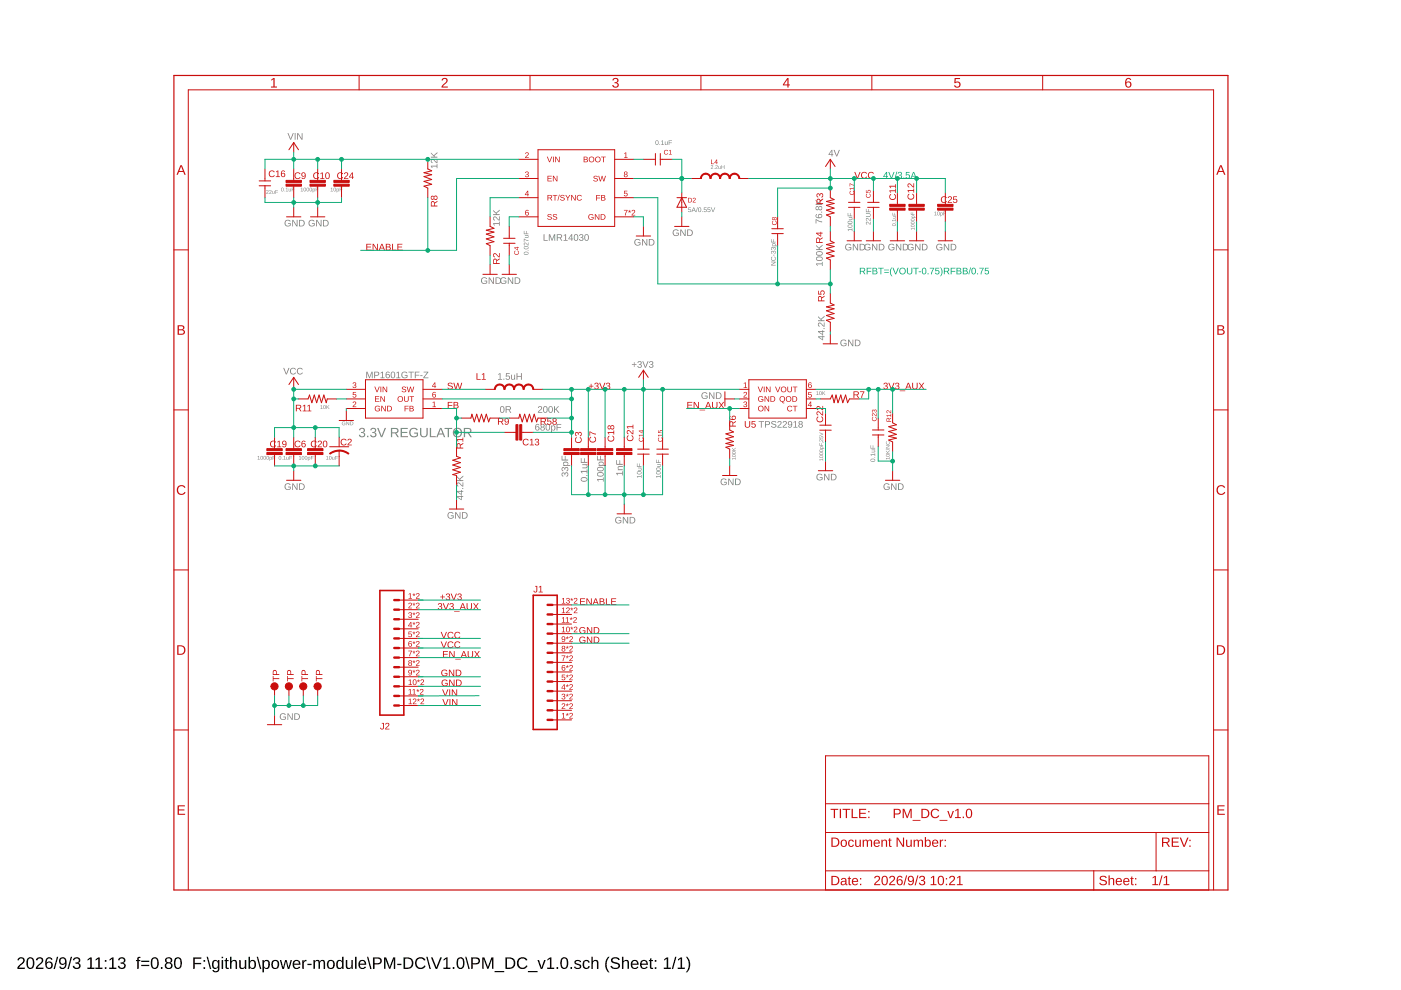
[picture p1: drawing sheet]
<svg xmlns="http://www.w3.org/2000/svg" width="297mm" height="210mm" viewBox="0 0 297 210" stroke-linecap="round" stroke-linejoin="round" font-family="sans-serif">
<path d="M3.9 203.1a.79 .79 0 0 1 1.3 .2 .79 .79 0 0 1-.5 1.1l-.7 .8h1.3v.2h-1.6l.1-.4 .5-.6a.72 .72 0 0 0 .4-1.2l-.5 .1-.2 .3h-.3zM6 203.1a.91 .91 0 0 1 1 .1 .91 .91 0 0 1 .3 1 .89 .89 0 0 1-.4 1.1 .89 .89 0 0 1-1.1-.2l-.2-.5v-.8zM6.1 203.3a1.65 1.65 0 0 0 .2 1.9h.1a1.12 1.12 0 0 0 .5-1.6l-.3-.4zM7.9 203.1a.79 .79 0 0 1 1.2 .2 .79 .79 0 0 1-.5 1.1l-.7 .8h1.3v.2h-1.6l.1-.4 .5-.6a.72 .72 0 0 0 .4-1.2l-.5 .1-.2 .3h-.3zM10 203.1a.76 .76 0 0 1 1.1 .3l-.3 .1a.51 .51 0 0 0-.6-.2 .51 .51 0 0 0-.3 .6v.3a.79 .79 0 0 1 1.1 0 .79 .79 0 0 1-.1 1.1 .79 .79 0 0 1-1.1-.1 1.85 1.85 0 0 1 .2-2.1zM9.8 204.6a.55 .55 0 0 0 1.1 0 .55 .55 0 0 0-1.1 0zM12.1 202.9h.2l-.7 2.6h-.2zM12.7 203.2a.89 .89 0 0 1 1.1-.1 .89 .89 0 0 1 .3 1.1 .94 .94 0 0 1-.3 1 .94 .94 0 0 1-1.1 0l-.1-.3h.3a.52 .52 0 0 0 .6 .3 .52 .52 0 0 0 .3-.7v-.3a.78 .78 0 0 1-1.1 .2 .78 .78 0 0 1 0-1.2zM12.7 203.8a.55 .55 0 0 0 1.1 0 .55 .55 0 0 0-1.1 0zM15 202.9h.3l-.7 2.6h-.3zM15.7 203.1a.71 .71 0 0 1 1.1-.1 .71 .71 0 0 1-.1 1.1l-.2 .1a.69 .69 0 0 1 .6 .9 .69 .69 0 0 1-1.1 .3l-.5-.4-.1-.2h.3a.49 .49 0 0 0 .7 .4 .49 .49 0 0 0 .2-.8l-.6-.1v-.2a.47 .47 0 0 0 .7-.3 .47 .47 0 0 0-.3-.6 .47 .47 0 0 0-.6 .4h-.3zM18.6 203.4l.5-.4h.3v2.2h.6v.2h-1.5v-.2h.6v-1.9l-.5 .4zM20.3 203.4l.6-.4h.2v2.2h.6v.2h-1.5v-.2h.6v-1.9l-.5 .4zM22.2 203.6h.4v.3h-.4zM22.2 205.1h.4v.3h-.4zM23.2 203.4l.6-.4h.3v2.2h.6v.2h-1.5v-.2h.6v-1.9l-.6 .4zM25.3 203.1a.71 .71 0 0 1 1-.1 .71 .71 0 0 1 0 1.1l-.2 .1a.69 .69 0 0 1 .5 .9 .69 .69 0 0 1-1 .3l-.6-.4v-.2h.3a.49 .49 0 0 0 .7 .4 .49 .49 0 0 0 .2-.8l-.6-.1v-.2a.47 .47 0 0 0 .7-.3 .47 .47 0 0 0-.4-.6 .47 .47 0 0 0-.6 .4h-.3zM29.2 203l.6-.1v.2l-.4 .2v.3h.4v.2h-.4v1.6h-.3v-1.6h-.3v-.2h.3zM29.9 203.7h1.8v.2h-1.8zM29.9 204.6h1.8v.2h-1.8zM32.3 203.1a.91 .91 0 0 1 1.1 .1 .91 .91 0 0 1 .3 1 .89 .89 0 0 1-.4 1.1 .89 .89 0 0 1-1.1-.2l-.2-.5v-.8zM32.5 203.3a1.65 1.65 0 0 0 .1 1.9h.2a1.12 1.12 0 0 0 .5-1.6l-.3-.4zM34.1 205h.4v.4h-.4zM35.2 203.1a.72 .72 0 0 1 1-.1 .72 .72 0 0 1 .1 1.1h-.2a.71 .71 0 0 1 .4 1 .71 .71 0 0 1-1 .3 .66 .66 0 0 1-.6-.6 .66 .66 0 0 1 .5-.7l-.4-.3zM35.3 203.6a.45 .45 0 0 0 .9 0 .45 .45 0 0 0-.9 0zM35.3 204.7a.51 .51 0 0 0 1 0 .51 .51 0 0 0-1 0zM37.2 203.1a.91 .91 0 0 1 1.1 .1 .91 .91 0 0 1 .3 1 .89 .89 0 0 1-.4 1.1 .89 .89 0 0 1-1.1-.2l-.2-.5v-.8zM37.4 203.3a1.65 1.65 0 0 0 .2 1.9h.1a1.12 1.12 0 0 0 .5-1.6l-.3-.4zM41 203h1.7v.3h-1.4v.9h1.3v.2h-1.3v1h-.3zM43.2 203.6h.3v.3h-.3zM43.2 205.1h.3v.3h-.3zM43.8 202.9h.3l.7 2.6h-.3zM45.1 203.8a.66 .66 0 0 1 1.1 .1v-.3h.3v1.8a.79 .79 0 0 1-.6 .7 .79 .79 0 0 1-.9-.4h.3l.4 .2a.59 .59 0 0 0 .5-.8 .7 .7 0 0 1-.9 .3 .7 .7 0 0 1-.4-.9zM45.4 203.9a.87 .87 0 0 0 .3 1.3 .78 .78 0 0 0 .5-.7 .78 .78 0 0 0-.5-.7zM47 202.9h.3v.3h-.3zM47 203.6h.3v1.8h-.3zM47.9 203.1h.2v.5h.4v.2h-.4v1.2l.1 .2h.3v.2h-.5l-.1-.1-.1-1.5h-.2v-.2h.2zM48.8 202.9h.3v1a.63 .63 0 0 1 .7-.4 .63 .63 0 0 1 .5 .7v1.2h-.4v-1.2a.45 .45 0 0 0-.4-.5 .45 .45 0 0 0-.4 .6v1.1h-.3zM50.7 203.6h.3v1.1a.45 .45 0 0 0 .5 .5 .45 .45 0 0 0 .4-.6v-1h.3v1.8h-.3v-.3a.63 .63 0 0 1-.7 .3 .63 .63 0 0 1-.5-.6zM52.7 202.9h.3v1a.71 .71 0 0 1 .9-.3 .71 .71 0 0 1 .4 .9 .76 .76 0 0 1-.9 .9l-.4-.3v.3h-.3zM53.2 203.8a.84 .84 0 0 0 .3 1.4 .83 .83 0 0 0 0-1.4zM54.4 202.9h.3l.7 2.6h-.3zM55.6 203.6h.3l.1 .3a.71 .71 0 0 1 .9-.3 .71 .71 0 0 1 .3 .9 .76 .76 0 0 1-.9 .9l-.4-.3 .1 1.1h-.4zM56.2 203.8a.84 .84 0 0 0 .3 1.4 .83 .83 0 0 0 0-1.4zM57.7 203.8a.94 .94 0 0 1 1.5 .5 .94 .94 0 0 1-1.1 1.1l-.4-.2-.2-.4zM58.1 203.8a.86 .86 0 0 0 .2 1.4 .79 .79 0 0 0 .6-.7 .79 .79 0 0 0-.5-.8zM59.3 203.6h.3l.4 1.6 .4-1.6h.4l.4 1.6 .4-1.6h.3l-.5 1.8h-.4l-.4-1.6-.4 1.6h-.3zM62.3 203.8a.85 .85 0 0 1 1-.2 .85 .85 0 0 1 .4 1h-1.3a.54 .54 0 0 0 .3 .6 .54 .54 0 0 0 .7-.3l.2 .1a.92 .92 0 0 1-1.3 .3 .92 .92 0 0 1-.2-1.3zM62.5 203.9l-.1 .4h1l-.3-.5zM64.1 203.6h.3v.3l.2-.3 .4-.1v.3h-.4l-.1 .3-.1 1.3h-.3zM65.2 204.3h.9v.3h-.9zM66.4 203.6h.3l.1 .3a.58 .58 0 0 1 .5-.4 .58 .58 0 0 1 .5 .4 .58 .58 0 0 1 .7-.4 .58 .58 0 0 1 .4 .7v1.2h-.3v-1.4a.41 .41 0 0 0-.5-.2 .41 .41 0 0 0-.3 .5v1.1h-.3v-1.4a.41 .41 0 0 0-.5-.2 .41 .41 0 0 0-.2 .5v1.1h-.3zM69.5 203.8a.94 .94 0 0 1 1.5 .5 .94 .94 0 0 1-1.1 1.1l-.4-.2-.2-.4zM69.8 203.8a.86 .86 0 0 0 .3 1.4 .79 .79 0 0 0 .5-.7 .79 .79 0 0 0-.5-.8zM71.4 203.8l.6-.3 .5 .3v-.9h.3l.1 2.5h-.3l-.1-.3a.71 .71 0 0 1-.9 .3 .71 .71 0 0 1-.3-.9zM71.7 203.9a.91 .91 0 0 0 .3 1.3 .79 .79 0 0 0 .5-.7 .79 .79 0 0 0-.5-.8zM73.3 203.6h.3v1.1a.45 .45 0 0 0 .5 .5 .45 .45 0 0 0 .4-.6v-1h.3v1.8h-.3v-.3a.63 .63 0 0 1-.7 .3 .63 .63 0 0 1-.5-.6zM75.3 202.9h.3v2.5h-.3zM76.2 203.8a.85 .85 0 0 1 1-.2 .85 .85 0 0 1 .4 1h-1.3a.54 .54 0 0 0 .3 .6 .54 .54 0 0 0 .7-.3l.3 .1a.92 .92 0 0 1-1.3 .3 .92 .92 0 0 1-.2-1.3zM76.5 203.9l-.2 .4h1l-.3-.5zM77.8 202.9h.3l.7 2.6h-.3zM79.1 203a2.12 2.12 0 0 1 1.6 .2 .76 .76 0 0 1 .2 .8 .76 .76 0 0 1-.8 .5h-.7v.9h-.3zM79.4 203.3v.9h1a.49 .49 0 0 0 0-.9zM81.4 203h.5l.7 2.1 .8-2.1h.4v2.4h-.3v-2.1l-.8 2.1h-.2l-.8-2.1v2.1h-.3zM84.2 204.3h.9v.3h-.9zM85.6 203h.8a1.22 1.22 0 0 1 1.2 1.2 1.22 1.22 0 0 1-1.1 1.2h-.9zM85.9 203.3v1.9h.5a1 1 0 0 0 .9-1.3 1 1 0 0 0-1.4-.6zM88.3 203.3a1.21 1.21 0 0 1 1.9 .3l-.3 .1a.9 .9 0 0 0-1.3-.3 .9 .9 0 0 0-.2 1.3 .84 .84 0 0 0 .8 .5 .84 .84 0 0 0 .8-.5l.2 .1a1.25 1.25 0 0 1-1.8 .4 1.25 1.25 0 0 1-.1-1.9zM90.4 202.9h.2l.8 2.6h-.3zM91.4 203h.3l.8 2.1 .8-2.1h.4l-1 2.4h-.3zM94 203.4l.6-.4h.3v2.2h.6v.2h-1.5v-.2h.6v-1.9l-.6 .4zM96 205h.3v.4h-.3zM97.2 203.1a.91 .91 0 0 1 1 .1 .91 .91 0 0 1 .3 1 .89 .89 0 0 1-.4 1.1 .89 .89 0 0 1-1.1-.2l-.2-.5v-.8zM97.3 203.3a1.65 1.65 0 0 0 .2 1.9h.1a1.12 1.12 0 0 0 .5-1.6l-.3-.4zM98.6 202.9h.3l.7 2.6h-.3zM99.9 203a2.12 2.12 0 0 1 1.7 .2 .76 .76 0 0 1 .1 .8 .76 .76 0 0 1-.8 .5h-.7v.9h-.3zM100.2 203.3v.9h1a.49 .49 0 0 0 0-.9zM102.3 203h.4l.7 2.1 .8-2.1h.4v2.4h-.3v-2.1l-.7 2.1h-.3l-.8-2.1v2.1h-.2zM104.9 205.9h2v.2h-2zM107.2 203h.8a1.22 1.22 0 0 1 1.3 1.2 1.22 1.22 0 0 1-1.2 1.2h-.9zM107.5 203.3v1.9h.5a1 1 0 0 0 .9-1.3 1 1 0 0 0-1.4-.6zM109.9 203.3a1.21 1.21 0 0 1 1.9 .3l-.3 .1a.9 .9 0 0 0-1.3-.3 .9 .9 0 0 0-.2 1.3 .84 .84 0 0 0 .8 .5 .84 .84 0 0 0 .8-.5l.2 .1a1.25 1.25 0 0 1-1.8 .4 1.25 1.25 0 0 1-.1-1.9zM111.9 205.9h2.1v.2h-2.1zM114 203.6h.3l.5 1.6 .6-1.6h.3l-.7 1.8h-.4zM116 203.4l.6-.4h.3v2.2h.6v.2h-1.5v-.2h.6v-1.9l-.6 .4zM118 205h.3v.4h-.3zM119.2 203.1a.91 .91 0 0 1 1 .1 .91 .91 0 0 1 .3 1 .89 .89 0 0 1-.4 1.1 .89 .89 0 0 1-1.1-.2l-.2-.5v-.8zM119.3 203.3a1.65 1.65 0 0 0 .2 1.9h.1a1.12 1.12 0 0 0 .5-1.6l-.3-.4zM120.9 205h.4v.4h-.4zM122 203.7a.85 .85 0 0 1 1.2 .3h-.3a.39 .39 0 0 0-.4-.3 .39 .39 0 0 0-.3 .5l.2 .1a.67 .67 0 0 1 .7 .2 .67 .67 0 0 1 .1 .7 .91 .91 0 0 1-1.5-.2l.3-.1a.45 .45 0 0 0 .5 .4 .45 .45 0 0 0 .4-.5l-.1-.1a.82 .82 0 0 1-1-.8zM123.7 203.8a.76 .76 0 0 1 1.3 .3h-.3a.48 .48 0 0 0-.6-.3 .48 .48 0 0 0-.3 .7 .48 .48 0 0 0 .3 .7 .48 .48 0 0 0 .6-.4l.3 .1a.79 .79 0 0 1-.9 .5 .79 .79 0 0 1-.6-.9zM125.4 202.9h.3v1a.63 .63 0 0 1 .7-.4 .63 .63 0 0 1 .5 .7v1.2h-.3v-1.2a.45 .45 0 0 0-.5-.5 .45 .45 0 0 0-.4 .6v1.1h-.3zM128.9 202.9h.3a2.48 2.48 0 0 0 0 3.3 1.06 1.06 0 0 1-.8-1.1 2.47 2.47 0 0 1 .5-2.2zM129.6 203.3a1.11 1.11 0 0 1 1.8 .2l-.3 .1a.63 .63 0 0 0-.7-.4 .63 .63 0 0 0-.5 .5l.6 .3a.75 .75 0 0 1 1 .8 .75 .75 0 0 1-1 .7 .89 .89 0 0 1-1.1-.7h.3a.73 .73 0 0 0 .8 .4 .73 .73 0 0 0 .6-.5l-.7-.4a.72 .72 0 0 1-.8-1zM131.9 202.9h.3v1a.63 .63 0 0 1 .7-.4 .63 .63 0 0 1 .5 .7v1.2h-.4v-1.2a.45 .45 0 0 0-.4-.5 .45 .45 0 0 0-.4 .6v1.1h-.3zM134 203.8a.85 .85 0 0 1 1-.2 .85 .85 0 0 1 .4 1h-1.3a.54 .54 0 0 0 .3 .6 .54 .54 0 0 0 .7-.3l.2 .1a.92 .92 0 0 1-1.3 .3 .92 .92 0 0 1-.2-1.3zM134.2 203.9l-.1 .4h1l-.3-.5zM135.9 203.8a.85 .85 0 0 1 1-.2 .85 .85 0 0 1 .5 1h-1.4a.54 .54 0 0 0 .4 .6 .54 .54 0 0 0 .6-.3l.3 .1a.92 .92 0 0 1-1.3 .3 .92 .92 0 0 1-.2-1.3zM136.2 203.9l-.2 .4h1l-.3-.5zM137.9 203.1h.2v.5h.3v.2h-.3v1.2l.1 .2h.3v.2h-.5l-.2-.1v-1.5h-.2v-.2h.2zM138.8 203.6h.4v.3h-.4zM138.8 205.1h.4v.3h-.4zM140.8 203.4l.6-.4h.3v2.2h.6v.2h-1.6v-.2h.7v-1.9l-.6 .4zM143.1 202.9h.3l-.7 2.6h-.3zM143.8 203.4l.5-.4h.3v2.2h.6v.2h-1.5v-.2h.6v-1.9l-.5 .4zM145.4 202.9a1.06 1.06 0 0 1 .9 1 2.47 2.47 0 0 1-.6 2.3h-.3a2.48 2.48 0 0 0 0-3.3z" fill="#000"/>
<g fill="#808080">
<path d="M76.3 90.8a.56 .56 0 0 1 .9 0 .56 .56 0 0 1-.2 .9 .56 .56 0 0 1 .4 .7 .56 .56 0 0 1-.8 .3l-.5-.3v-.2h.2a.4 .4 0 0 0 .6 .3 .4 .4 0 0 0 .2-.6l-.5-.1v-.2a.38 .38 0 0 0 .5-.2 .38 .38 0 0 0-.3-.5 .38 .38 0 0 0-.4 .3h-.3zM77.8 92.4h.3v.3h-.3zM78.7 90.8a.56 .56 0 0 1 .9 0 .56 .56 0 0 1-.2 .9 .56 .56 0 0 1 .4 .7 .56 .56 0 0 1-.8 .3l-.5-.3v-.2h.2a.4 .4 0 0 0 .6 .3 .4 .4 0 0 0 .1-.6l-.5-.1v-.2a.38 .38 0 0 0 .6-.2 .38 .38 0 0 0-.3-.5 .38 .38 0 0 0-.4 .3h-.3zM80 90.7h.2l.7 1.8 .7-1.8h.2l-.8 2h-.2zM82.9 90.7h.9a.57 .57 0 0 1 .7 .5 .57 .57 0 0 1-.5 .7l.6 .8h-.3l-.5-.8h-.7v.8h-.2zM83.1 90.9v.8h.7a.37 .37 0 0 0 .4-.4 .37 .37 0 0 0-.4-.4zM84.9 90.7h1.5v.3h-1.2v.6h1.2v.2h-1.2v.7h1.3v.2h-1.6zM87 91a1.03 1.03 0 0 1 1.6 .2h-.3a.78 .78 0 0 0-1.1 0 .78 .78 0 0 0 0 1.1 .78 .78 0 0 0 1.1 .1l.1-.5h-.6v-.2h.8v.7a1.08 1.08 0 0 1-1.5 .1 1.08 1.08 0 0 1-.1-1.5zM89.1 90.7h.2v1.3a.55 .55 0 0 0 .6 .5 .55 .55 0 0 0 .5-.6v-1.2h.3v1.3a.81 .81 0 0 1-.8 .7 .81 .81 0 0 1-.8-.7zM91.1 90.7h.3v1.8h1v.2h-1.3zM93.3 90.7h.3l.8 2h-.3l-.2-.6h-.9l-.2 .6h-.3zM93.4 90.9l-.3 1h.7zM94.3 90.7h1.6v.3h-.7v1.7h-.3v-1.7h-.6zM95.9 91.7a1.05 1.05 0 0 1 2.1 0 1.05 1.05 0 0 1-2.1 0zM96.5 91.1a.76 .76 0 0 0 0 1.3 .76 .76 0 0 0 1.2-.5 .74 .74 0 0 0-.3-.9 .74 .74 0 0 0-.9 .1zM98.3 90.7h1a.57 .57 0 0 1 .6 .5 .57 .57 0 0 1-.4 .7l.5 .8h-.3l-.5-.8h-.6v.8h-.3zM98.6 90.9v.8h.6a.37 .37 0 0 0 .5-.4 .37 .37 0 0 0-.5-.4z"/>
<path d="M142.8 48.8l.7-.1 .4 .3h-.2a.54 .54 0 0 0-.8 0 .54 .54 0 0 0 .1 .8 .54 .54 0 0 0 .8-.1v-.2h-.5v-.2h.6v.5a.76 .76 0 0 1-1.1 .1 .76 .76 0 0 1 0-1.1zM144.2 48.7h.3l.7 1.1v-1.1h.2v1.3h-.3l-.7-1.1v1.1h-.2zM145.7 48.7h.5a.69 .69 0 0 1 .7 .6 .69 .69 0 0 1-.7 .7h-.5zM145.9 48.8v1.1a.59 .59 0 0 0 .8-.6 .59 .59 0 0 0-.8-.5z"/>
<path d="M134.7 50.8l.7-.1 .4 .3h-.2a.54 .54 0 0 0-.8 .1 .54 .54 0 0 0 .1 .7 .54 .54 0 0 0 .7 0v-.3h-.4v-.1h.6v.5a.76 .76 0 0 1-1.1 0 .76 .76 0 0 1 0-1.1zM136.1 50.7h.2l.8 1.2v-1.2h.1v1.4h-.2l-.7-1.2v1.2h-.2zM137.6 50.7h.4a.69 .69 0 0 1 .8 .6 .69 .69 0 0 1-.7 .8h-.5zM137.8 50.8v1.1a.59 .59 0 0 0 .8-.5 .59 .59 0 0 0-.8-.6z"/>
<path d="M115.3 49.7h.1v1.2h.7v.2h-.8zM116.4 49.7h.2l.4 1.1 .5-1.1h.2v1.4h-.2l.1-1.3-.5 1.3h-.1l-.5-1.3v1.3h-.1zM118 49.7h.7a.4 .4 0 0 1 .5 .3 .4 .4 0 0 1-.4 .5l.4 .6h-.2l-.3-.6h-.5v.6h-.2zM118.2 49.8v.5h.5a.26 .26 0 0 0 .3-.2 .26 .26 0 0 0-.3-.3zM119.5 49.9l.5-.2v1.2h.4v.2h-.9v-.2h.3v-1.1l-.3 .3zM121.1 49.7h.2v.9h.2v.1h-.2v.4h-.2v-.4h-.6zM121.1 49.9l-.4 .7h.4zM121.9 49.7a.7 .7 0 0 1 .8 .5 .7 .7 0 0 1-.4 .8 .71 .71 0 0 1-.7-.4 .71 .71 0 0 1 .2-.8zM122 49.8a.78 .78 0 0 0 .1 1.1 .69 .69 0 0 0 0-1.1zM122.9 49.7a.4 .4 0 0 1 .7 0 .4 .4 0 0 1-.2 .6 .37 .37 0 0 1 .3 .5 .37 .37 0 0 1-.5 .3l-.4-.2v-.2h.1a.28 .28 0 0 0 .4 .2 .28 .28 0 0 0 .1-.4l-.3-.1v-.1a.27 .27 0 0 0 .4-.2 .27 .27 0 0 0-.2-.3 .27 .27 0 0 0-.3 .2h-.2zM124.1 49.7a.7 .7 0 0 1 .8 .5 .7 .7 0 0 1-.3 .8 .71 .71 0 0 1-.7-.4 .71 .71 0 0 1 .1-.8zM124.2 49.8a.78 .78 0 0 0 .2 1.1 .69 .69 0 0 0 0-1.1z"/>
<path d="M106.2 59l.7-.2 .4 .3-.2 .1a.54 .54 0 0 0-.7 0 .54 .54 0 0 0 0 .8 .54 .54 0 0 0 .8-.1v-.2h-.4v-.2h.6v.5a.76 .76 0 0 1-1.1 .1 .76 .76 0 0 1-.1-1.1zM107.7 58.8h.2l.7 1.2v-1.2h.2v1.4h-.2l-.8-1.2v1.2h-.1zM109.1 58.8h.5a.69 .69 0 0 1 .7 .7 .69 .69 0 0 1-.7 .7h-.5zM109.3 59v1a.59 .59 0 0 0 .8-.5 .59 .59 0 0 0-.8-.5z"/>
<path d="M178.4 72.2l.7-.2 .4 .3-.2 .1a.54 .54 0 0 0-.8 0 .54 .54 0 0 0 0 .8 .54 .54 0 0 0 .8-.1v-.2h-.4v-.2h.6v.5a.76 .76 0 0 1-1.1 .1 .76 .76 0 0 1 0-1.1zM179.8 72h.2l.8 1.2v-1.2h.1v1.4h-.2l-.7-1.2v1.2h-.2zM181.3 72h.4a.69 .69 0 0 1 .7 .7 .69 .69 0 0 1-.6 .7h-.5zM181.4 72.2v1a.59 .59 0 0 0 .9-.5 .59 .59 0 0 0-.9-.5z"/>
<path d="M183.4 51.9l.7-.2 .4 .3-.1 .1a.54 .54 0 0 0-.8 0 .54 .54 0 0 0 0 .8 .54 .54 0 0 0 .8-.1v-.3h-.4v-.1h.6v.5a.76 .76 0 0 1-1.1 0 .76 .76 0 0 1-.1-1zM184.9 51.7h.2l.7 1.2v-1.2h.2v1.4h-.2l-.8-1.2v1.2h-.1zM186.3 51.7h.5a.69 .69 0 0 1 .7 .7 .69 .69 0 0 1-.7 .7h-.5zM186.5 51.8v1.1a.59 .59 0 0 0 .8-.5 .59 .59 0 0 0-.8-.6z"/>
<path d="M102.2 59l.7-.2 .4 .3-.2 .1a.54 .54 0 0 0-.8 0 .54 .54 0 0 0 .1 .8 .54 .54 0 0 0 .7-.1v-.2h-.4v-.2h.6v.5a.76 .76 0 0 1-1.1 .1 .76 .76 0 0 1 0-1.1zM103.6 58.8h.2l.8 1.2v-1.2h.1v1.4h-.2l-.7-1.2v1.2h-.2zM105.1 58.8h.4a.69 .69 0 0 1 .8 .7 .69 .69 0 0 1-.7 .7h-.5zM105.2 59v1a.59 .59 0 0 0 .9-.5 .59 .59 0 0 0-.9-.5z"/>
<path d="M176.3 31.8h.2v.9h.2v.2h-.2v.3h-.2v-.3h-.6zM176.3 32l-.5 .7h.5zM176.7 31.8h.2l.5 1.2 .5-1.2h.2l-.6 1.4h-.2z"/>
<path d="M188.5 51.9l.7-.2 .4 .3-.2 .1a.54 .54 0 0 0-.7 0 .54 .54 0 0 0 0 .8 .54 .54 0 0 0 .8-.1v-.3h-.4v-.1h.5v.5a.76 .76 0 0 1-1 0 .76 .76 0 0 1-.1-1zM190 51.7h.2l.7 1.2v-1.2h.2v1.4h-.2l-.8-1.2v1.2h-.1zM191.4 51.7h.5a.69 .69 0 0 1 .7 .7 .69 .69 0 0 1-.7 .7h-.5zM191.6 51.8v1.1a.59 .59 0 0 0 .8-.5 .59 .59 0 0 0-.8-.6z"/>
<path d="M192.6 51.9l.7-.2 .4 .3-.2 .1a.54 .54 0 0 0-.8 0 .54 .54 0 0 0 .1 .8 .54 .54 0 0 0 .7-.1v-.3h-.4v-.1h.6v.5a.76 .76 0 0 1-1.1 0 .76 .76 0 0 1 0-1zM194 51.7h.2l.8 1.2v-1.2h.1v1.4h-.2l-.7-1.2v1.2h-.2zM195.5 51.7h.4a.69 .69 0 0 1 .8 .7 .69 .69 0 0 1-.7 .7h-.5zM195.7 51.8v1.1a.59 .59 0 0 0 .8-.5 .59 .59 0 0 0-.8-.6z"/>
<path d="M60.5 46.8l.7-.2 .4 .3-.2 .1a.54 .54 0 0 0-.7 0 .54 .54 0 0 0 0 .8 .54 .54 0 0 0 .8-.1v-.2h-.4v-.2h.5v.5a.76 .76 0 0 1-1 .1 .76 .76 0 0 1-.1-1.1zM62 46.6h.2l.7 1.2v-1.2h.2v1.4h-.2l-.8-1.2v1.2h-.1zM63.4 46.6h.5a.69 .69 0 0 1 .7 .7 .69 .69 0 0 1-.7 .7h-.5zM63.6 46.8v1.1a.59 .59 0 0 0 .8-.6 .59 .59 0 0 0-.8-.5z"/>
<path d="M65.6 46.8l.7-.2 .4 .3-.2 .1a.54 .54 0 0 0-.8 0 .54 .54 0 0 0 .1 .8 .54 .54 0 0 0 .8-.1v-.2h-.5v-.2h.6v.5a.76 .76 0 0 1-1.1 .1 .76 .76 0 0 1 0-1.1zM67 46.6h.3l.7 1.2v-1.2h.2v1.4h-.3l-.7-1.2v1.2h-.2zM68.5 46.6h.4a.69 .69 0 0 1 .8 .7 .69 .69 0 0 1-.7 .7h-.5zM68.7 46.8v1.1a.59 .59 0 0 0 .8-.6 .59 .59 0 0 0-.8-.5z"/>
<path d="M145.9 44h.6l-.5 .1v.3a.33 .33 0 0 1 .5 .1 .33 .33 0 0 1-.2 .5 .33 .33 0 0 1-.4-.3l.3 .2a.26 .26 0 0 0 .1-.4 .26 .26 0 0 0-.4 0zM147 44h.2l.3 1-.2-.3h-.4l-.3 .3zM147.1 44.1l-.2 .5h.4zM147.8 43.9h.1l-.3 1.1zM148.1 44.1l.1-.1a.47 .47 0 0 1 .5 .5 .47 .47 0 0 1-.5 .4l-.2-.2zM148.2 44.1a.42 .42 0 0 0-.1 .4 .42 .42 0 0 0 .3 .3 .42 .42 0 0 0 .2-.4 .42 .42 0 0 0-.4-.3zM148.9 44.8l.1 .2zM149.2 44h.6l-.4 .1-.1 .3a.33 .33 0 0 1 .5 .1 .33 .33 0 0 1-.2 .5 .33 .33 0 0 1-.4-.3l.3 .2a.26 .26 0 0 0 .1-.4 .26 .26 0 0 0-.4 0zM150 44h.6l-.5 .1v.3a.33 .33 0 0 1 .5 .1 .33 .33 0 0 1-.2 .5 .33 .33 0 0 1-.4-.3l.3 .2a.26 .26 0 0 0 .1-.4 .26 .26 0 0 0-.4 0zM150.7 44h.1l.4 .8 .3-.8h.1l-.4 1h-.1z"/>
<path d="M130.6 109.8l.7-.2 .4 .3-.2 .1a.54 .54 0 0 0-.7 0 .54 .54 0 0 0 0 .8 .54 .54 0 0 0 .8-.1v-.3h-.4v-.1h.5v.5a.76 .76 0 0 1-1 0 .76 .76 0 0 1-.1-1zM132.1 109.6h.2l.7 1.2v-1.2h.2v1.4h-.2l-.8-1.2v1.2h-.1zM133.5 109.6h.5a.69 .69 0 0 1 .7 .7 .69 .69 0 0 1-.7 .7h-.5zM133.7 109.8v1a.59 .59 0 0 0 .8-.5 .59 .59 0 0 0-.8-.5z"/>
<path d="M60.5 102.7l.7-.2 .4 .3h-.2a.54 .54 0 0 0-.7 .1 .54 .54 0 0 0 0 .7 .54 .54 0 0 0 .8 0v-.3h-.4v-.1h.5v.5a.76 .76 0 0 1-1 0 .76 .76 0 0 1-.1-1zM62 102.5h.2l.7 1.2v-1.2h.2v1.4h-.2l-.8-1.2v1.2h-.1zM63.4 102.5h.5a.69 .69 0 0 1 .7 .7 .69 .69 0 0 1-.7 .7h-.5zM63.6 102.6v1.1a.59 .59 0 0 0 .8-.5 .59 .59 0 0 0-.8-.6z"/>
<path d="M134.4 76.8h.1v.4h.5v.2h-.5v.4h-.1v-.4h-.4v-.2h.4zM135.3 76.7a.4 .4 0 0 1 .6-.1 .4 .4 0 0 1-.1 .7 .37 .37 0 0 1 .3 .4 .37 .37 0 0 1-.5 .3l-.4-.2-.1-.2h.2a.28 .28 0 0 0 .4 .2 .28 .28 0 0 0 .1-.4l-.3-.1v-.1a.27 .27 0 0 0 .4-.1 .27 .27 0 0 0-.2-.4 .27 .27 0 0 0-.4 .2h-.1zM136.2 76.6h.2l.4 1.2 .5-1.2h.2l-.6 1.4h-.2zM137.8 76.7a.4 .4 0 0 1 .6-.1 .4 .4 0 0 1-.2 .7 .37 .37 0 0 1 .3 .4 .37 .37 0 0 1-.4 .3l-.5-.2v-.2h.2a.28 .28 0 0 0 .4 .2 .28 .28 0 0 0 .1-.4l-.4-.1v-.1a.27 .27 0 0 0 .4-.1 .27 .27 0 0 0-.2-.4 .27 .27 0 0 0-.3 .2h-.2z"/>
<path d="M60 78h.2l.5 1.2 .5-1.2h.2l-.6 1.4h-.2zM61.7 78.2l.7-.2 .3 .3-.1 .1a.5 .5 0 0 0-.8-.1 .5 .5 0 0 0 .1 .8 .5 .5 0 0 0 .7-.1h.2a.71 .71 0 0 1-1.1 .3 .71 .71 0 0 1 0-1.1zM63.1 78.2l.7-.2 .4 .3-.2 .1a.5 .5 0 0 0-.7-.1 .5 .5 0 0 0 0 .8 .5 .5 0 0 0 .8-.1h.1a.71 .71 0 0 1-1.1 .3 .71 .71 0 0 1 0-1.1z"/>
<path d="M59.1 96.8l.1-.1a.35 .35 0 0 1 .4 .4 .35 .35 0 0 1-.4 .3zM59.3 96.8a.34 .34 0 0 0-.1 .3 .34 .34 0 0 0 .2 .3 .34 .34 0 0 0 .2-.4 .34 .34 0 0 0-.3-.2zM59.8 97.3l.1 .2zM60.1 96.8l.3-.1v.7l.2 .1h-.5l.2-.1v-.6zM60.7 96.9l.2 .5 .3-.5v.6l-.1-.1a.2 .2 0 0 1-.2 .1 .2 .2 0 0 1-.2-.2zM61.4 96.7h.5l-.4 .1v.3h.4h-.4v.4z"/>
<path d="M123.3 101.3a.83 .83 0 0 1 1.3 .4 .77 .77 0 0 1-.8 .4 .77 .77 0 0 1-.7-.5zM123.3 101.5a.56 .56 0 0 0 .4 .5 .56 .56 0 0 0 .6-.1l.1-.1a.6 .6 0 0 0-.5-.5 .6 .6 0 0 0-.6 .2zM124.3 100.7h.2v.2h-.2zM123.1 99.9h1.3v-.4h.1v.9h-.1v-.4h-1.1l.2 .3h-.1zM123.5 98.4h1v.2h-.2a.36 .36 0 0 1 .2 .4 .36 .36 0 0 1-.3 .3h-.7v-.2h.6a.26 .26 0 0 0 .3-.3 .26 .26 0 0 0-.3-.2h-.6zM123.1 97.1h.2v.8h.5v-.7h.2v.7h.5v.2h-1.4z"/>
<path d="M68 86l.2-.1v.7l.2 .1h-.5l.2-.1v-.6zM68.6 86l.1-.1a.35 .35 0 0 1 .4 .4 .35 .35 0 0 1-.5 .3zM68.7 86a.34 .34 0 0 0-.1 .4 .34 .34 0 0 0 .3 .2 .34 .34 0 0 0 .1-.3 .34 .34 0 0 0-.3-.3zM69.2 85.9l.1 .4 .5-.4-.3 .4 .4 .4-.5-.4-.2 .4z"/>
<path d="M69.2 96.8l.3-.1v.7l.1 .1h-.4l.2-.1v-.6zM69.8 96.8l.1-.1a.35 .35 0 0 1 .4 .4 .35 .35 0 0 1-.5 .3zM69.9 96.8a.34 .34 0 0 0-.1 .3 .34 .34 0 0 0 .3 .3 .34 .34 0 0 0 .1-.4 .34 .34 0 0 0-.3-.2zM70.4 96.9l.2 .5 .3-.5v.6l-.1-.1a.2 .2 0 0 1-.2 .1 .2 .2 0 0 1-.2-.2zM71.1 96.7h.5l-.4 .1v.3h.4l-.4 .1v.3z"/>
<path d="M119.2 100.3l.3-.1 .3 .2a.37 .37 0 0 1 .4-.3 .37 .37 0 0 1 .3 .5l-.2 .4-.2 .1v-.2a.28 .28 0 0 0 .2-.4 .28 .28 0 0 0-.4-.1l-.1 .3h-.1a.27 .27 0 0 0-.1-.3 .27 .27 0 0 0-.4 .1 .27 .27 0 0 0 .2 .4v.2l-.3-.3zM119.2 99.2l.3-.1 .3 .2a.37 .37 0 0 1 .4-.3 .37 .37 0 0 1 .3 .5l-.2 .4-.2 .1v-.2a.28 .28 0 0 0 .2-.4 .28 .28 0 0 0-.4-.1l-.1 .3h-.1a.27 .27 0 0 0-.1-.4 .27 .27 0 0 0-.4 .2 .27 .27 0 0 0 .2 .4v.1l-.3-.2zM119.5 98l.2-.1a.55 .55 0 0 1 .8 .4l-.2 .3h.6v.2h-1.5v-.2h.2l-.2-.3zM119.6 98.1a.34 .34 0 0 0 .1 .5 .34 .34 0 0 0 .4 0l.2-.2v-.3zM119.1 96.6h.1v.8h.6v-.7h.1v.7h.6v.2h-1.4z"/>
<path d="M126.6 101.6h1.2v-.4h.2v.9h-.2v-.4h-1l.2 .4h-.2zM126.8 100.2a.83 .83 0 0 1 1.2 .4 .77 .77 0 0 1-.7 .5 .77 .77 0 0 1-.7-.5zM126.8 100.4a.56 .56 0 0 0 .3 .5 .56 .56 0 0 0 .6-.1l.1-.1a.6 .6 0 0 0-.4-.5 .6 .6 0 0 0-.6 .2zM126.8 99.1a.83 .83 0 0 1 1.2 .4 .77 .77 0 0 1-.7 .4 .77 .77 0 0 1-.7-.4zM126.8 99.3a.56 .56 0 0 0 .3 .5 .56 .56 0 0 0 .6-.1l.1-.1a.6 .6 0 0 0-.4-.5 .6 .6 0 0 0-.6 .2zM127 98l.2-.1a.55 .55 0 0 1 .8 .4l-.2 .3h.6v.2h-1.5v-.2h.2l-.2-.3zM127.1 98.1a.34 .34 0 0 0 .1 .5 .34 .34 0 0 0 .4 0l.2-.2v-.3zM126.6 96.6h.2v.8h.5v-.7h.1v.7h.6v.2h-1.4z"/>
<path d="M77.7 78.8h.2l.4 1.2 .5-1.2h.2v1.4h-.2l.1-1.2-.5 1.2h-.1l-.5-1.2v1.2h-.1zM79.3 78.8h.6a.43 .43 0 0 1 .5 .4 .43 .43 0 0 1-.5 .5h-.4v.5h-.2zM79.5 79v.5l.7-.1-.1-.4zM80.7 79l.5-.2v1.2h.3v.2h-.8v-.2h.3v-1l-.3 .2zM82 78.9l.4-.1 .2 .3-.5-.1-.2 .5a.47 .47 0 0 1 .7 .2 .47 .47 0 0 1-.4 .6 .47 .47 0 0 1-.4-.6zM81.9 79.7a.3 .3 0 0 0 .6 0 .3 .3 0 0 0-.6 0zM83 78.9a.7 .7 0 0 1 .9 .4 .7 .7 0 0 1-.4 .9 .71 .71 0 0 1-.7-.4 .71 .71 0 0 1 .1-.8zM83.2 79a.78 .78 0 0 0 .1 1.1 .69 .69 0 0 0 0-1.2zM84.1 79l.5-.2v1.2h.3v.2h-.9v-.2h.4v-1l-.3 .2zM85.3 79l.7-.2 .4 .3-.2 .1a.54 .54 0 0 0-.8 0 .54 .54 0 0 0 .1 .8 .54 .54 0 0 0 .7-.1v-.2h-.4v-.2h.6v.5a.76 .76 0 0 1-1.1 .1 .76 .76 0 0 1 0-1.1zM86.6 78.8h1.1v.2h-.4v1.2h-.2v-1.2h-.5zM87.9 78.8h1v.2h-.8v.5h.8v.1h-.8v.6h-.2zM89.1 79.6h.5v.1h-.5zM89.8 78.8h1l-.8 1.2h.8v.2h-1.1l.9-1.2h-.8z"/>
<path d="M72.6 89.5l.4-.1 .2 .1a.34 .34 0 0 0-.5 0 .34 .34 0 0 0 0 .4 .34 .34 0 0 0 .4 .1l-.2-.2h.3v.2a.43 .43 0 0 1-.6 .1 .43 .43 0 0 1 0-.6zM73.4 89.4l.6 .6v-.6v.8l-.5-.7-.1 .7zM74.2 89.4h.3a.39 .39 0 0 1 .4 .3 .39 .39 0 0 1-.4 .5h-.3zM74.3 89.5v.6a.33 .33 0 0 0 .5-.3 .33 .33 0 0 0-.5-.3z"/>
<path d="M114.2 86.2a.47 .47 0 0 1 .7 .2 .47 .47 0 0 1-.4 .7l-.3 .3h.8v.1h-1l.6-.7a.28 .28 0 0 0 .1-.4 .28 .28 0 0 0-.5 .1h-.1zM115.3 86.2a.7 .7 0 0 1 .9 .4 .7 .7 0 0 1-.4 .9 .71 .71 0 0 1-.7-.4 .71 .71 0 0 1 .2-.8zM115.5 86.3a.78 .78 0 0 0 .1 1.1 .69 .69 0 0 0 0-1.1zM116.5 86.2a.7 .7 0 0 1 .8 .4 .7 .7 0 0 1-.4 .9 .71 .71 0 0 1-.7-.4 .71 .71 0 0 1 .2-.8zM116.6 86.3a.78 .78 0 0 0 .1 1.1 .69 .69 0 0 0 0-1.1zM117.5 86.1h.2v.7l.6-.7h.2l-.6 .6 .7 .8h-.2l-.6-.7-.1 .2v.5h-.2z"/>
<path d="M96.8 105.2h1v-.2h.1v.2h.3v.2h-.3v.6h-.1l-1-.6zM97 105.4l.8 .5v-.5zM96.8 104.1h1v-.2h.1v.2h.3v.2h-.3v.6h-.1l-1-.6zM97 104.3l.8 .4v-.4zM98 103.5h.2v.2h-.2zM96.9 102.4a.74 .74 0 0 1 1 .5l.2 .1v-.7h.1v.9l-.7-.5a.28 .28 0 0 0-.4-.2 .28 .28 0 0 0 .1 .5v.2l-.4-.3zM96.8 100.9l.6 .6 .8-.7v.3l-.6 .5 .1 .2h.5v.2h-1.4v-.2h.7l-.7-.7z"/>
<path d="M95.1 108.7l.7-.1 .4 .3h-.2a.54 .54 0 0 0-.8 .1 .54 .54 0 0 0 0 .7 .54 .54 0 0 0 .8 0v-.3h-.4v-.1h.6v.5a.76 .76 0 0 1-1.1 0 .76 .76 0 0 1 0-1.1zM96.5 108.6h.2l.8 1.2v-1.2h.1v1.4h-.2l-.7-1.2v1.2h-.2zM98 108.6h.4a.69 .69 0 0 1 .7 .6 .69 .69 0 0 1-.6 .8h-.5zM98.1 108.7v1.1a.59 .59 0 0 0 .9-.5 .59 .59 0 0 0-.9-.6z"/>
<path d="M54.6 96.8l.3-.1v.7l.2 .1h-.5l.2-.1v-.6zM55.3 96.8l.1-.1a.35 .35 0 0 1 .4 .4 .35 .35 0 0 1-.5 .3zM55.4 96.8a.34 .34 0 0 0-.1 .3 .34 .34 0 0 0 .3 .3 .34 .34 0 0 0 .1-.4 .34 .34 0 0 0-.3-.2zM55.9 96.8l.1-.1a.35 .35 0 0 1 .4 .4 .35 .35 0 0 1-.5 .3zM56 96.8a.34 .34 0 0 0-.1 .3 .34 .34 0 0 0 .3 .3 .34 .34 0 0 0 .1-.4 .34 .34 0 0 0-.3-.2zM56.5 96.8l.1-.1a.35 .35 0 0 1 .4 .4 .35 .35 0 0 1-.5 .3zM56.7 96.8a.34 .34 0 0 0-.1 .3 .34 .34 0 0 0 .2 .3 .34 .34 0 0 0 .2-.4 .34 .34 0 0 0-.3-.2zM57.1 96.9h.3a.28 .28 0 0 1 .3 .3 .28 .28 0 0 1-.5 .2l-.1 .3zM57.1 97.2a.25 .25 0 0 0 .5 0 .25 .25 0 0 0-.5 0zM57.8 96.7h.6l-.5 .1v.3h.4h-.4v.4z"/>
<path d="M63.4 96.8l.3-.1v.7l.2 .1h-.5l.2-.1v-.6zM64 96.8l.1-.1a.35 .35 0 0 1 .4 .4 .35 .35 0 0 1-.5 .3zM64.2 96.8a.34 .34 0 0 0-.2 .3 .34 .34 0 0 0 .3 .3 .34 .34 0 0 0 .1-.4 .34 .34 0 0 0-.2-.2zM64.7 96.8l.1-.1a.35 .35 0 0 1 .4 .4 .35 .35 0 0 1-.5 .3zM64.8 96.8a.34 .34 0 0 0-.1 .3 .34 .34 0 0 0 .3 .3 .34 .34 0 0 0 .1-.4 .34 .34 0 0 0-.3-.2zM65.3 96.9h.2a.28 .28 0 0 1 .3 .3 .28 .28 0 0 1-.4 .2l-.1 .3zM65.3 97.2a.2 .2 0 0 0 .4 0 .2 .2 0 0 0-.4 0zM65.9 96.7h.6l-.5 .1v.3h.5h-.5v.4z"/>
<path d="M130.7 100.3h1.2v-.4h.1v.9h-.1v-.4h-1.1l.3 .4h-.2zM131.1 98.9l.9-.1v.2h-.6a.26 .26 0 0 0-.3 .3 .26 .26 0 0 0 .3 .2h.6v.2h-1v-.2h.2l-.2-.2zM130.7 97.6h.1v.8h.5v-.8h.2v.8h.5v.1h-1.3z"/>
<path d="M61 28.2h.2l.4 1.2 .5-1.2h.2l-.6 1.4h-.2zM62.5 28.2h.2v1.4h-.2zM63 28.2h.2l.8 1.2v-1.2h.1v1.4h-.2l-.7-1.2v1.2h-.2z"/>
<path d="M56.5 40.4a.29 .29 0 0 1 .4 .1 .29 .29 0 0 1-.3 .4l-.1 .1 .4 .1-.5-.1a.42 .42 0 0 0 .3-.6l-.3 .1zM57.1 40.4a.29 .29 0 0 1 .5 .1 .29 .29 0 0 1-.3 .4l-.1 .1 .4 .1-.5-.1a.42 .42 0 0 0 .2-.6l-.2 .1zM57.7 40.5l.2 .5 .3-.5v.6l-.1-.1a.2 .2 0 0 1-.2 .1 .2 .2 0 0 1-.2-.2zM58.4 40.3h.5l-.4 .1v.3h.4l-.4 .1v.3z"/>
<path d="M111.2 53.4h.6l.2 .2a.47 .47 0 0 1-.5 .4 .47 .47 0 0 1-.4-.4zM111.2 53.6a.38 .38 0 0 0 .3 .3 .38 .38 0 0 0 .4-.3l-.3-.1zM111.9 53l.1 .2zM111.2 52.3l.6-.1 .2 .2a.47 .47 0 0 1-.5 .5 .47 .47 0 0 1-.4-.5zM111.2 52.4a.38 .38 0 0 0 .3 .3 .38 .38 0 0 0 .4-.3l-.3-.1zM111.1 51.5a.69 .69 0 0 1 .8 .4l.1-.5v.7l-.6-.5a.19 .19 0 0 0-.2 .1 .19 .19 0 0 0 .1 .2v.2l-.2-.2zM111.1 50.6l.9 .4v.1l-.8-.4-.1 .6zM111.3 49.9h.7l-.1 .1a.25 .25 0 0 1 .1 .3 .25 .25 0 0 1-.2 .2h-.5v-.2h.6l.1-.1-.2-.2h-.5zM111.1 49h.1v.5h.3v-.5h.1v.5h.4v.1h-.9z"/>
<path d="M104.6 47.3h1.2v-.3h.1v.8h-.1v-.3h-1.1l.3 .3h-.2zM104.6 46a.74 .74 0 0 1 1.1 .5l.1 .1v-.7h.1v.9l-.6-.5a.28 .28 0 0 0-.5-.2 .28 .28 0 0 0 .1 .5v.2l-.3-.3zM104.6 44.5l.6 .6 .7-.7v.3l-.6 .5 .1 .2h.5v.2h-1.3v-.2h.7l-.7-.7z"/>
<path d="M139 29.9l.1-.1a.47 .47 0 0 1 .5 .4 .47 .47 0 0 1-.5 .5l-.1-.2zM139.2 29.9a.42 .42 0 0 0-.2 .4 .42 .42 0 0 0 .4 .3 .42 .42 0 0 0 .1-.4 .42 .42 0 0 0-.3-.3zM139.8 30.6l.1 .1zM140.2 29.9l.4-.1v.8l.2 .1h-.6l.2-.1v-.7l-.2 .1zM141 30h.1v.6l.1 .1 .2-.2v-.5h.2v.7l-.2-.1a.25 .25 0 0 1-.3 .1 .25 .25 0 0 1-.1-.2zM141.8 29.8h.7v.1h-.6v.3h.5v.1h-.5v.4h-.1z"/>
<path d="M163.5 55.5h1v.2l-.9 .5h.9v.1h-1v-.2l.8-.5h-.8zM163.6 54.5h.2a.36 .36 0 0 0-.1 .6 .36 .36 0 0 0 .6 0 .36 .36 0 0 0-.1-.6v-.1a.5 .5 0 0 1 .2 .7 .5 .5 0 0 1-.8 .1 .5 .5 0 0 1 0-.7zM164 53.9l.1 .4zM163.5 53.3l.3-.1 .2 .2a.26 .26 0 0 1 .3-.3 .26 .26 0 0 1 .2 .4l-.3 .3 .2-.3a.18 .18 0 0 0-.2-.2 .18 .18 0 0 0-.2 .2l-.1 .1a.19 .19 0 0 0-.1-.3 .19 .19 0 0 0-.2 .2 .19 .19 0 0 0 .1 .2v.1l-.2-.2zM163.5 52.5l.3-.1 .2 .2a.26 .26 0 0 1 .3-.2 .26 .26 0 0 1 .2 .3l-.3 .3 .2-.3a.18 .18 0 0 0-.2-.2 .18 .18 0 0 0-.2 .2l-.1 .1a.19 .19 0 0 0-.1-.3 .19 .19 0 0 0-.2 .2 .19 .19 0 0 0 .1 .2v.1l-.2-.2zM163.8 51.6h.5l.2 .3-.2 .2h.5v.1h-1.1zM163.9 51.7a.24 .24 0 0 0 0 .4 .24 .24 0 0 0 .3 0l.2-.1-.1-.3zM163.5 50.7h.1v.6h.4v-.6h.1v.6h.4v.1h-1z"/>
<path d="M172.9 46.5l1.4 .5v.1l-1.2-.5v.8h-.2zM173 45.5l.2-.1-.1 .5 .5 .2a.47 .47 0 0 1 .2-.7 .47 .47 0 0 1 .6 .4 .47 .47 0 0 1-.5 .5 .59 .59 0 0 1-.8-.1 .59 .59 0 0 1-.1-.7zM173.6 45.8a.3 .3 0 0 0 .5 0 .3 .3 0 0 0-.5 0zM174.1 44.9h.2v.2h-.2zM173 43.8l.4-.1 .2 .2a.4 .4 0 0 1 .6-.1 .4 .4 0 0 1 0 .6 .4 .4 0 0 1-.6-.1 .4 .4 0 0 1-.6 .2 .4 .4 0 0 1 0-.7zM173 44.1a.26 .26 0 0 0 .5 0 .26 .26 0 0 0-.5 0zM173.6 44.1a.3 .3 0 0 0 .6 0 .3 .3 0 0 0-.6 0zM172.9 42.3l.6 .6 .8-.6v.2l-.7 .5 .2 .2h.5v.2h-1.4v-.2h.7l-.7-.6z"/>
<path d="M173 55.9h1.3v-.4h.1v.9h-.1v-.4h-1.1l.2 .3h-.1zM173.2 54.5a.83 .83 0 0 1 1.2 .4 .77 .77 0 0 1-.7 .4 .77 .77 0 0 1-.7-.4zM173.2 54.7a.56 .56 0 0 0 .3 .5 .56 .56 0 0 0 .7-.1l.1-.1a.6 .6 0 0 0-.5-.5 .6 .6 0 0 0-.6 .2zM173.2 53.4a.83 .83 0 0 1 1.2 .3 .77 .77 0 0 1-.7 .5 .77 .77 0 0 1-.7-.5zM173.2 53.6a.56 .56 0 0 0 .3 .5 .56 .56 0 0 0 .7-.1l.1-.1a.6 .6 0 0 0-.5-.5 .6 .6 0 0 0-.6 .2zM173 51.9l.6 .6 .8-.6v.2l-.7 .5 .2 .2h.5v.2h-1.4v-.2h.7l-.7-.6z"/>
<path d="M173.4 71.3h1v-.2h.1v.2h.3v.2h-.3v.6h-.1l-1-.6zM173.6 71.5l.8 .5v-.5zM173.4 70.2h1v-.2h.1v.2h.3v.2h-.3v.6h-.1l-1-.6zM173.6 70.4l.8 .5v-.5zM174.6 69.6h.2v.2h-.2zM173.5 68.5a.74 .74 0 0 1 1 .5l.2 .1v-.7h.1v.9l-.7-.5a.28 .28 0 0 0-.4-.2 .28 .28 0 0 0 .1 .5v.2l-.4-.3zM173.4 67l.6 .6 .8-.7v.3l-.6 .5 .1 .2h.5v.2h-1.4v-.2h.7l-.7-.7z"/>
<path d="M59.7 39.9v-.1a.35 .35 0 0 1 .4 .4 .35 .35 0 0 1-.4 .3zM59.8 39.9a.34 .34 0 0 0-.1 .3 .34 .34 0 0 0 .2 .3 .34 .34 0 0 0 .2-.4 .34 .34 0 0 0-.3-.2zM60.3 40.5l.1 .1zM60.6 39.9l.3-.1v.7l.2 .1h-.5l.2-.1v-.6zM61.2 40l.2 .5 .3-.5v.6l-.1-.1a.2 .2 0 0 1-.2 .1 .2 .2 0 0 1-.2-.2zM61.9 39.8h.5l-.4 .1v.3h.4l-.4 .1v.3z"/>
<path d="M63.8 39.9l.3-.1v.7l.2 .1h-.5l.2-.1v-.6zM64.4 39.9l.1-.1a.35 .35 0 0 1 .4 .4 .35 .35 0 0 1-.5 .3zM64.5 39.9a.34 .34 0 0 0-.1 .3 .34 .34 0 0 0 .3 .3 .34 .34 0 0 0 .1-.4 .34 .34 0 0 0-.3-.2zM65.1 39.9v-.1a.35 .35 0 0 1 .4 .4 .35 .35 0 0 1-.4 .3zM65.2 39.9a.34 .34 0 0 0-.1 .3 .34 .34 0 0 0 .2 .3 .34 .34 0 0 0 .2-.4 .34 .34 0 0 0-.3-.2zM65.7 39.9l.1-.1a.35 .35 0 0 1 .4 .4 .35 .35 0 0 1-.5 .3zM65.8 39.9a.34 .34 0 0 0-.1 .3 .34 .34 0 0 0 .3 .3 .34 .34 0 0 0 .1-.4 .34 .34 0 0 0-.3-.2zM66.3 40h.2a.28 .28 0 0 1 .3 .3 .28 .28 0 0 1-.4 .2l-.1 .3zM66.3 40.3a.2 .2 0 0 0 .4 0 .2 .2 0 0 0-.4 0zM66.9 39.8h.6l-.4 .1v.3h.4l-.4 .1v.3z"/>
<path d="M189.3 47.5l.4-.1 .2 .1a.35 .35 0 0 1-.4 .4 .35 .35 0 0 1-.2-.4zM189.2 47.6a.27 .27 0 0 0 .3 .2 .27 .27 0 0 0 .3-.3zM189.8 47.1l.1 .1zM189.2 46.6h.7v-.2v.5v-.2h-.6v.2zM189.3 45.8h.6l-.1 .1a.2 .2 0 0 1 .2 .3 .2 .2 0 0 1-.3 .1h-.4l.6-.2zM189.2 45.1v.5h.3l.1-.5v.5l.3 .1h-.7z"/>
<path d="M193.1 48.4h.7l.1-.2v.5l-.1-.2h-.6l.1 .2zM193.2 47.7l.5-.1 .2 .2a.35 .35 0 0 1-.4 .3 .35 .35 0 0 1-.3-.4zM193.2 47.8a.27 .27 0 0 0 .3 .2 .27 .27 0 0 0 .3-.3zM193.2 47h.5l.2 .1a.35 .35 0 0 1-.4 .4 .35 .35 0 0 1-.3-.5zM193.2 47.2a.27 .27 0 0 0 .3 .2 .27 .27 0 0 0 .3-.3zM193.2 46.4l.5-.1 .2 .2a.35 .35 0 0 1-.4 .4 .35 .35 0 0 1-.3-.5zM193.2 46.5a.27 .27 0 0 0 .3 .3 .27 .27 0 0 0 .3-.3zM193.4 45.8l.4-.1 .1 .2-.1 .2 .3 .1h-.8zM193.4 46a.2 .2 0 0 0 .4 0 .2 .2 0 0 0-.4 0zM193.1 45l.1 .5h.3l.1-.5v.5l.3 .1h-.8z"/>
<path d="M113.7 90l.4-.1 .3 .3-.6-.1-.2 .5a.47 .47 0 0 1 .8 .2 .47 .47 0 0 1-.4 .6 .47 .47 0 0 1-.5-.6zM113.6 90.8a.3 .3 0 0 0 .6 0 .3 .3 0 0 0-.6 0zM114.7 90a.4 .4 0 0 1 .7-.1 .4 .4 0 0 1-.2 .7 .4 .4 0 0 1 .1 .6 .4 .4 0 0 1-.6 0 .4 .4 0 0 1 .1-.7l-.2-.2zM114.8 90.2a.26 .26 0 0 0 .5 0 .26 .26 0 0 0-.5 0zM114.8 90.9a.29 .29 0 0 0 .5 0 .29 .29 0 0 0-.5 0zM115.9 90a.7 .7 0 0 1 .8 .4 .7 .7 0 0 1-.3 .9 .71 .71 0 0 1-.7-.4 .71 .71 0 0 1 .1-.8zM116 90a.78 .78 0 0 0 .2 1.2 .69 .69 0 0 0 0-1.2zM116.8 90.2h.2v.2a.38 .38 0 0 1 .4-.2 .38 .38 0 0 1 .3 .3 .55 .55 0 0 1-.3 .8l-.4-.2v.6h-.1zM117.1 90.4a.39 .39 0 0 0-.1 .5 .39 .39 0 0 0 .5 .2v-.7zM118 89.9h1v.1h-.8v.6h.8v.1h-.8v.6h-.2z"/>
<path d="M135 101h.9l.1-.3v.6l-.1-.2h-.7l.1 .2h-.1zM135.2 100l.5-.1 .3 .2a.47 .47 0 0 1-.5 .5 .47 .47 0 0 1-.4-.5zM135.1 100.2a.38 .38 0 0 0 .4 .3 .38 .38 0 0 0 .4-.3l-.4-.2zM135.3 99.2h.7l-.1 .1a.25 .25 0 0 1 .1 .3 .25 .25 0 0 1-.2 .2h-.5v-.2h.6v-.1l-.1-.2h-.5zM135 98.3h.1v.5h.4v-.5h.1v.5h.4v.2h-1z"/>
<path d="M183.7 47.1a.69 .69 0 0 1 .8 .4l.1-.5v.6l-.6-.4a.19 .19 0 0 0-.3 .1 .19 .19 0 0 0 .1 .2v.1l-.2-.2zM183.7 46.3a.69 .69 0 0 1 .8 .4l.1-.5v.6l-.6-.4a.19 .19 0 0 0-.3 .1 .19 .19 0 0 0 .1 .2v.1l-.2-.2zM183.6 45.2h.6a.4 .4 0 0 1 .4 .4 .4 .4 0 0 1-.4 .4h-.6v-.1h.6a.27 .27 0 0 0 .3-.3 .27 .27 0 0 0-.3-.3h-.6zM183.6 44.3h.1v.5h.4v-.5h.1v.5h.4v.2h-1z"/>
<path d="M139.1 101h.9l.1-.3v.6l-.1-.2h-.8l.2 .2h-.1zM139.2 100l.6-.1 .3 .2a.47 .47 0 0 1-.5 .5 .47 .47 0 0 1-.5-.5zM139.2 100.2a.38 .38 0 0 0 .4 .3 .38 .38 0 0 0 .4-.3l-.4-.2zM139.2 99.2l.6-.1 .3 .2a.47 .47 0 0 1-.5 .5 .47 .47 0 0 1-.5-.5zM139.2 99.4a.38 .38 0 0 0 .4 .3 .38 .38 0 0 0 .4-.3l-.4-.1zM139.3 98.4h.8l-.2 .1a.25 .25 0 0 1 .2 .3 .25 .25 0 0 1-.3 .2h-.5v-.1l.6-.1 .1-.1-.1-.2h-.6zM139.1 97.5h.1v.5h.4v-.5h.1v.5h.4v.2h-1z"/>
<path d="M179.7 48.6h.9l.1-.2v.6l-.1-.2h-.7l.1 .2h-.1zM179.8 47.7l.6-.1 .3 .2a.47 .47 0 0 1-.5 .5 .47 .47 0 0 1-.4-.5zM179.8 47.8a.38 .38 0 0 0 .4 .4 .38 .38 0 0 0 .4-.4l-.4-.1zM179.8 46.9l.6-.1 .3 .2a.47 .47 0 0 1-.5 .5 .47 .47 0 0 1-.4-.5zM179.8 47.1a.38 .38 0 0 0 .4 .3 .38 .38 0 0 0 .4-.3l-.4-.2zM180 46.1h.7l-.1 .1a.25 .25 0 0 1 .1 .3 .25 .25 0 0 1-.2 .2h-.5v-.2h.6v-.1l-.1-.2h-.5zM179.7 45.2h.1v.5h.4v-.5h.1v.5h.4v.2h-1z"/>
<path d="M179.4 51.9l.7-.2 .4 .3-.2 .1a.54 .54 0 0 0-.8 0 .54 .54 0 0 0 .1 .8 .54 .54 0 0 0 .7-.1v-.3h-.4v-.1h.6v.5a.76 .76 0 0 1-1.1 0 .76 .76 0 0 1 0-1zM180.8 51.7h.2l.8 1.2v-1.2h.1v1.4h-.2l-.7-1.2v1.2h-.2zM182.3 51.7h.4a.69 .69 0 0 1 .8 .7 .69 .69 0 0 1-.7 .7h-.5zM182.5 51.8v1.1a.59 .59 0 0 0 .8-.5 .59 .59 0 0 0-.8-.6z"/>
<path d="M160.8 89.3h1.2v.1h-.5v1.3h-.2v-1.3h-.5zM162.2 89.3h.6a.43 .43 0 0 1 .5 .4 .43 .43 0 0 1-.5 .4h-.4v.6h-.2zM162.4 89.4v.6l.6-.1-.1-.4zM163.7 89.4l.6-.1 .3 .3h-.2a.32 .32 0 0 0-.4-.2 .32 .32 0 0 0-.2 .4 .58 .58 0 0 1 .6 .2 .58 .58 0 0 1 .1 .6l-.3 .1a.61 .61 0 0 1-.7-.4h.1a.37 .37 0 0 0 .5 .3 .37 .37 0 0 0 .3-.5l-.6-.1a.34 .34 0 0 1-.3-.3 .34 .34 0 0 1 .2-.3zM165 89.4a.47 .47 0 0 1 .7 .2 .47 .47 0 0 1-.4 .6l-.3 .3h.7v.2h-.9l.5-.7a.28 .28 0 0 0 .2-.5 .28 .28 0 0 0-.5 .1h-.2zM166.1 89.4a.47 .47 0 0 1 .7 .2 .47 .47 0 0 1-.4 .6l-.3 .3h.7v.2h-.9l.5-.7a.28 .28 0 0 0 .2-.5 .28 .28 0 0 0-.5 .1h-.2zM167.2 89.4a.66 .66 0 0 1 .8 .3 .66 .66 0 0 1-.2 .8l-.5 .2-.2-.3 .5 .1 .2-.5a.45 .45 0 0 1-.7 .1 .45 .45 0 0 1 .1-.7zM167.2 89.7a.31 .31 0 0 0 .6 0 .31 .31 0 0 0-.6 0zM168.3 89.5l.4-.2v1.2h.4v.2h-.9v-.2h.4v-1l-.3 .2zM169.4 89.4a.4 .4 0 0 1 .7-.1 .4 .4 0 0 1-.2 .6 .4 .4 0 0 1 .1 .6 .4 .4 0 0 1-.6 0 .4 .4 0 0 1 .1-.6l-.2-.2zM169.5 89.6a.26 .26 0 0 0 .5 0 .26 .26 0 0 0-.5 0zM169.5 90.3a.29 .29 0 0 0 .5 0 .29 .29 0 0 0-.5 0z"/>
<path d="M148.9 83.4l.7-.2 .4 .3h-.2a.54 .54 0 0 0-.8 .1 .54 .54 0 0 0 .1 .7 .54 .54 0 0 0 .8 0v-.3h-.5v-.1h.6v.5a.76 .76 0 0 1-1.1 0 .76 .76 0 0 1 0-1zM150.3 83.2h.3l.7 1.2v-1.2h.2v1.4h-.3l-.7-1.2v1.2h-.2zM151.8 83.2h.4a.69 .69 0 0 1 .8 .7 .69 .69 0 0 1-.7 .7h-.5zM152 83.3v1.1a.59 .59 0 0 0 .8-.5 .59 .59 0 0 0-.8-.6z"/>
<path d="M173.7 97.4h.7l.1-.2v.5l-.1-.2h-.6l.1 .2zM173.8 96.6h.5l.2 .1a.35 .35 0 0 1-.4 .4 .35 .35 0 0 1-.3-.5zM173.8 96.7a.27 .27 0 0 0 .3 .3 .27 .27 0 0 0 .3-.3zM173.8 96l.5-.1 .2 .2a.35 .35 0 0 1-.4 .4 .35 .35 0 0 1-.3-.5zM173.8 96.1a.27 .27 0 0 0 .3 .3 .27 .27 0 0 0 .3-.3zM173.8 95.3h.5l.2 .1a.35 .35 0 0 1-.4 .4 .35 .35 0 0 1-.3-.5zM173.8 95.5a.27 .27 0 0 0 .3 .2 .27 .27 0 0 0 .3-.3zM174 94.7h.4l.1 .2-.1 .2 .4 .1h-.9zM174 95a.2 .2 0 0 0 .4 0 .2 .2 0 0 0-.4 0zM173.7 93.9l.1 .5h.3l.1-.4v.4l.3 .1h-.8zM174.4 93.8l.3 .1zM173.8 93.2h.2l.4 .3 .1-.4-.1 .6a.42 .42 0 0 0-.6-.3l.1 .2-.2-.1zM173.7 92.5l.1 .4h.3a.27 .27 0 0 1 .1-.4 .27 .27 0 0 1 .4 .2 .27 .27 0 0 1-.3 .3l.1-.2a.21 .21 0 0 0-.3-.1 .21 .21 0 0 0 .1 .3h-.5zM173.7 91.7l.8 .4-.8 .3 .7-.3z"/>
<path d="M155.2 97.2h.7l.1-.2v.5l-.1-.2h-.6v.1zM155.3 96.4h.5l.2 .1a.35 .35 0 0 1-.4 .4 .35 .35 0 0 1-.3-.5zM155.3 96.5a.27 .27 0 0 0 .3 .3 .27 .27 0 0 0 .2-.3zM155.3 95.8l.5-.1 .2 .2a.35 .35 0 0 1-.4 .3 .35 .35 0 0 1-.3-.4zM155.3 95.9a.27 .27 0 0 0 .3 .2 .27 .27 0 0 0 .2-.3zM155.2 94.9l.4 .4 .4-.4-.4 .4 .4 .3h-.8l.4-.1z"/>
<path d="M173.3 100.6l.7-.1 .4 .3h-.2a.54 .54 0 0 0-.8 0 .54 .54 0 0 0 .1 .8 .54 .54 0 0 0 .7 0v-.3h-.4v-.2h.6v.5a.76 .76 0 0 1-1.1 .1 .76 .76 0 0 1 0-1.1zM174.7 100.5h.2l.8 1.1v-1.1h.1v1.3h-.2l-.7-1.1v1.1h-.2zM176.2 100.5h.4a.69 .69 0 0 1 .8 .6 .69 .69 0 0 1-.7 .7h-.5zM176.4 100.6v1.1a.59 .59 0 0 0 .8-.6 .59 .59 0 0 0-.8-.5z"/>
<path d="M173.1 83.1l.3-.1v.7l.2 .1h-.5l.2-.1v-.6zM173.7 83.1l.1-.1a.35 .35 0 0 1 .4 .4 .35 .35 0 0 1-.5 .3zM173.9 83.1a.34 .34 0 0 0-.2 .3 .34 .34 0 0 0 .3 .3 .34 .34 0 0 0 .1-.4 .34 .34 0 0 0-.2-.2zM174.4 83l.1 .4 .5-.4-.4 .3 .4 .5-.4-.4-.2 .4z"/>
<path d="M153 101.6l.7-.1 .4 .3h-.2a.54 .54 0 0 0-.8 .1 .54 .54 0 0 0 0 .7 .54 .54 0 0 0 .8 0v-.3h-.4v-.1h.6v.4a.76 .76 0 0 1-1.1 .1 .76 .76 0 0 1 0-1.1zM154.4 101.5h.2l.8 1.2v-1.2h.1v1.4h-.2l-.7-1.2v1.2h-.2zM155.9 101.5h.4a.69 .69 0 0 1 .7 .6 .69 .69 0 0 1-.6 .8h-.5zM156 101.6v1.1a.59 .59 0 0 0 .9-.5 .59 .59 0 0 0-.9-.6z"/>
<path d="M187.8 97.1h.7l.1-.2v.5l-.1-.2h-.6l.1 .2zM187.9 96.4l.5-.1 .2 .1a.35 .35 0 0 1-.4 .4 .35 .35 0 0 1-.3-.4zM187.9 96.5a.27 .27 0 0 0 .3 .2 .27 .27 0 0 0 .3-.3zM187.8 95.5l.4 .4 .4-.4-.4 .4 .4 .2h-.8l.4-.1zM187.8 95.2l.8 .3zM187.8 94.4h.8l-.6 .6 .6 .1h-.8l.7-.6zM187.9 93.6h.1a.34 .34 0 0 0 0 .5 .34 .34 0 0 0 .5 0 .34 .34 0 0 0-.1-.5 .4 .4 0 0 1 .1 .5 .4 .4 0 0 1-.5 .1 .4 .4 0 0 1-.1-.6z"/>
<path d="M184.7 97.3h.6l.2 .1a.47 .47 0 0 1-.4 .5 .47 .47 0 0 1-.5-.5zM184.7 97.5a.38 .38 0 0 0 .4 .3 .38 .38 0 0 0 .3-.3l-.3-.1zM185.4 96.9l.1 .2zM184.6 96.3h.8l.1-.2v.6l-.1-.3h-.7l.1 .3h-.1zM184.8 95.3h.7l-.1 .1a.25 .25 0 0 1 .2 .3 .25 .25 0 0 1-.3 .2h-.5v-.1h.6l.1-.2-.2-.1-.5-.1zM184.6 94.4h.1v.6h.3v-.6h.2v.6h.3v.1h-.9z"/>
<path d="M187.5 102.7l.7-.2 .4 .3h-.2a.54 .54 0 0 0-.8 .1 .54 .54 0 0 0 .1 .7 .54 .54 0 0 0 .8 0v-.3h-.5v-.1h.6v.5a.76 .76 0 0 1-1.1 0 .76 .76 0 0 1 0-1zM188.9 102.5h.3l.7 1.2v-1.2h.2v1.4h-.3l-.7-1.2v1.2h-.2zM190.4 102.5h.5a.69 .69 0 0 1 .7 .7 .69 .69 0 0 1-.7 .7h-.5zM190.6 102.6v1.1a.59 .59 0 0 0 .8-.5 .59 .59 0 0 0-.8-.6z"/>
<path d="M91.4 35.1h1.2v-.3h.1v.9h-.1v-.4h-1.1l.2 .3h-.1zM91.4 33.8a.74 .74 0 0 1 1 .5l.2 .1v-.7h.1v.9l-.6-.5a.28 .28 0 0 0-.5-.2 .28 .28 0 0 0 .1 .5v.2l-.3-.3zM91.4 32.3l.6 .6 .7-.6v.2l-.6 .5 .1 .2h.5v.2h-1.3v-.2h.6l-.6-.6z"/>
<path d="M59.5 151.4l.7-.2 .4 .4h-.2a.54 .54 0 0 0-.8 0 .54 .54 0 0 0 .1 .8 .54 .54 0 0 0 .8-.1v-.2h-.5v-.2h.6v.5a.76 .76 0 0 1-1.1 .1 .76 .76 0 0 1 0-1.1zM60.9 151.2h.3l.7 1.2v-1.2h.2v1.4h-.3l-.7-1.1v1.1h-.2zM62.4 151.2h.5a.69 .69 0 0 1 .7 .7 .69 .69 0 0 1-.7 .7h-.5zM62.6 151.4v1.1a.59 .59 0 0 0 .8-.6 .59 .59 0 0 0-.8-.5z"/>
<path d="M70.1 39.9l.3-.1v.7l.2 .1h-.5l.2-.1v-.6zM70.8 39.9l.1-.1a.35 .35 0 0 1 .3 .4 .35 .35 0 0 1-.4 .3zM70.9 39.9a.34 .34 0 0 0-.1 .3 .34 .34 0 0 0 .3 .3 .34 .34 0 0 0 .1-.4 .34 .34 0 0 0-.3-.2zM71.4 40h.2a.28 .28 0 0 1 .3 .3 .28 .28 0 0 1-.4 .2l-.1 .3zM71.4 40.3a.2 .2 0 0 0 .4 0 .2 .2 0 0 0-.4 0zM72 39.8h.6l-.5 .1v.3h.5l-.5 .1v.3z"/>
<path d="M198.1 45l.3-.1v.7l.2 .1h-.5l.2-.1v-.6zM198.8 45l.1-.1a.35 .35 0 0 1 .3 .4 .35 .35 0 0 1-.4 .3zM198.9 45a.34 .34 0 0 0-.1 .3 .34 .34 0 0 0 .2 .3 .34 .34 0 0 0 .2-.4 .34 .34 0 0 0-.3-.2zM199.4 45.1h.2a.28 .28 0 0 1 .3 .3 .28 .28 0 0 1-.4 .2l-.1 .3zM199.4 45.3a.2 .2 0 0 0 .4 0 .2 .2 0 0 0-.4 0zM200 44.9h.6l-.5 .1v.3h.5h-.5v.4z"/>
<path d="M198.7 51.9l.7-.2 .4 .3-.2 .1a.54 .54 0 0 0-.8 0 .54 .54 0 0 0 .1 .8 .54 .54 0 0 0 .7-.1v-.3h-.4v-.1h.6v.5a.76 .76 0 0 1-1.1 0 .76 .76 0 0 1 0-1zM200.1 51.7h.2l.8 1.2v-1.2h.1v1.4h-.2l-.7-1.2v1.2h-.2zM201.6 51.7h.4a.69 .69 0 0 1 .8 .7 .69 .69 0 0 1-.7 .7h-.5zM201.8 51.8v1.1a.59 .59 0 0 0 .8-.5 .59 .59 0 0 0-.8-.6z"/>
<path d="M105.6 79.4l.5-.3v1.3h.4v.1h-.9v-.1h.3v-1.1l-.3 .2zM106.7 80.3h.2v.2h-.2zM107.3 79.1h.8v.2h-.7v.4a.47 .47 0 0 1 .7 .2 .47 .47 0 0 1-.3 .7 .47 .47 0 0 1-.6-.4l.5 .2a.32 .32 0 0 0 .2-.5 .32 .32 0 0 0-.5 0h-.2zM108.4 79.4h.1v.7a.26 .26 0 0 0 .3 .3 .26 .26 0 0 0 .2-.3v-.7h.2v1.1h-.2v-.2a.36 .36 0 0 1-.4 .2 .36 .36 0 0 1-.2-.3zM109.5 79.1h.2v.6h.8v-.6h.1v1.4h-.1v-.6h-.8v.6h-.2z"/>
<path d="M106.2 86.2a.7 .7 0 0 1 .8 .4 .7 .7 0 0 1-.3 .9 .71 .71 0 0 1-.7-.4 .71 .71 0 0 1 .1-.8zM106.3 86.3a.78 .78 0 0 0 .2 1.1 .69 .69 0 0 0 0-1.1zM107.2 86.1h.7a.4 .4 0 0 1 .4 .3 .4 .4 0 0 1-.3 .5l.4 .6h-.2l-.4-.6h-.4v.6h-.2zM107.4 86.3v.5h.4a.26 .26 0 0 0 .4-.3 .26 .26 0 0 0-.4-.2z"/>
<path d="M150.8 35.1a.29 .29 0 0 1 .4 .2 .29 .29 0 0 1-.3 .3l-.1 .1 .4 .1-.5-.1a.42 .42 0 0 0 .3-.6l-.3 .1zM151.4 35.7l.1 .1zM151.7 35.1a.29 .29 0 0 1 .5 .2 .29 .29 0 0 1-.3 .3l-.1 .1 .4 .1-.5-.1a.42 .42 0 0 0 .2-.6l-.2 .1zM152.3 35.2l.2 .5 .3-.5v.6l-.1-.1a.2 .2 0 0 1-.2 .1 .2 .2 0 0 1-.2-.2zM153 35l.1 .4h.4l.1-.4v.8l-.1-.4h-.4l-.1 .4z"/>
</g>
<g fill="#c90d0c">
<path d="M132.4 32.5l.4-.2v1.1h.3v.1h-.8v-.1h.3v-.9l-.2 .2z"/>
<path d="M111.5 36.4a.34 .34 0 0 1 .5 0 .34 .34 0 0 1-.2 .6 .32 .32 0 0 1 .3 .3 .32 .32 0 0 1-.4 .3l-.3-.1-.1-.2 .4 .2a.22 .22 0 0 0 .3-.3 .22 .22 0 0 0-.3-.2l-.1-.1a.23 .23 0 0 0 .3-.1 .23 .23 0 0 0-.1-.3 .23 .23 0 0 0-.3 .2h-.2z"/>
<path d="M132.3 40.4h.7v.2h-.5v.3a.4 .4 0 0 1 .5 .2 .4 .4 0 0 1-.2 .6 .4 .4 0 0 1-.5-.3l.4 .1a.27 .27 0 0 0 .2-.4 .27 .27 0 0 0-.5 0h-.1z"/>
<path d="M111.5 32.4a.4 .4 0 0 1 .6 .2 .4 .4 0 0 1-.4 .5l-.2 .3h.6v.1h-.8l.5-.6a.23 .23 0 0 0 .1-.4 .23 .23 0 0 0-.4 .1h-.2z"/>
<path d="M91.7 85.3l.4-.2v1.1h.3v.1h-.7v-.1h.3v-.9l-.3 .2z"/>
<path d="M74.9 85.2a.4 .4 0 0 1 .6 .2 .4 .4 0 0 1-.3 .5l-.3 .3h.6v.1h-.7l.5-.6a.23 .23 0 0 0 0-.4 .23 .23 0 0 0-.4 .1h-.1z"/>
<path d="M74.9 81.1a.34 .34 0 0 1 .5 0 .34 .34 0 0 1-.1 .6 .32 .32 0 0 1 .3 .3 .32 .32 0 0 1-.4 .3l-.3-.1-.2-.2 .5 .1a.22 .22 0 0 0 .2-.2 .22 .22 0 0 0-.3-.2l-.1-.1a.23 .23 0 0 0 .4-.1 .23 .23 0 0 0-.2-.3 .23 .23 0 0 0-.3 .2h-.1z"/>
<path d="M74.8 83.1h.7v.1h-.5l-.1 .4a.4 .4 0 0 1 .6 .2 .4 .4 0 0 1-.2 .5 .4 .4 0 0 1-.6-.3l.4 .2a.27 .27 0 0 0 .3-.4 .27 .27 0 0 0-.5-.1h-.1z"/>
<path d="M157.7 81.3l.4-.2v1h.3v.2h-.7v-.2h.3v-.9l-.3 .2z"/>
<path d="M157.7 83.2a.4 .4 0 0 1 .7 .2 .4 .4 0 0 1-.4 .5l-.2 .3h.6v.1h-.8l.5-.6a.23 .23 0 0 0 .1-.4 .23 .23 0 0 0-.4 .1h-.2z"/>
<path d="M157.7 85.2a.34 .34 0 0 1 .6 0 .34 .34 0 0 1-.2 .5 .32 .32 0 0 1 .3 .4 .32 .32 0 0 1-.4 .2h-.3l-.1-.3 .4 .2a.22 .22 0 0 0 .3-.2 .22 .22 0 0 0-.3-.2l-.1-.1a.23 .23 0 0 0 .3-.2 .23 .23 0 0 0-.2-.3 .23 .23 0 0 0-.2 .2h-.2z"/>
<path d="M171.4 83.1h.7v.1h-.6v.4a.4 .4 0 0 1 .6 .2 .4 .4 0 0 1-.3 .5 .4 .4 0 0 1-.5-.3l.4 .2a.27 .27 0 0 0 .2-.4 .27 .27 0 0 0-.4-.1h-.2z"/>
<path d="M123.7 33.2l.8 .1 .1 .3-.2 .2 .2 .2-.1 .3-.8 .1zM123.9 33.3v.4l.5-.1v-.2zM123.9 33.8v.5l.6-.2-.1-.2zM124.8 33.8a.61 .61 0 0 1 1.2 0 .61 .61 0 0 1-1.2 0zM124.9 33.8a.46 .46 0 0 0 .9 0 .46 .46 0 0 0-.9 0zM126.1 33.8a.61 .61 0 0 1 1.2 0 .61 .61 0 0 1-1.2 0zM126.3 33.8a.46 .46 0 0 0 .9 0 .46 .46 0 0 0-.9 0zM127.5 33.2h.9v.2h-.4v1h-.1v-1h-.4z"/>
<path d="M116.1 37.3h.9v.1h-.8v.4h.7v.1h-.7v.4h.8v.2h-.9zM117.2 37.3h.2l.6 1v-1h.2v1.2h-.2l-.6-1.1v1.1h-.2z"/>
<path d="M126.4 41.3h.9v.2h-.7v.4h.6v.1h-.6v.5h-.2zM127.5 41.3l.8 .2v.2l-.2 .2 .3 .2-.1 .3-.8 .1zM127.6 41.5v.3l.5-.1v-.2zM127.6 42v.4l.6-.1-.1-.3z"/>
<path d="M124.9 45.5l.6-.1 .3 .3h-.1a.46 .46 0 0 0-.7 0 .46 .46 0 0 0 0 .7 .46 .46 0 0 0 .7-.1v-.2h-.3v-.1h.5v.4a.65 .65 0 0 1-1 .1 .65 .65 0 0 1 0-1zM126.1 45.4h.2l.6 1v-1h.2v1.2h-.2l-.6-1v1h-.2zM127.4 45.4h.3a.59 .59 0 0 1 .7 .6 .59 .59 0 0 1-.6 .6h-.4zM127.5 45.5v1a.5 .5 0 0 0 .7-.5 .5 .5 0 0 0-.7-.5z"/>
<path d="M132.3 44.5h.8l-.4 1.2h-.2v-.3l.4-.8h-.6zM133.2 44.7l.2 .1 .1-.3v.3l.3-.1v.1h-.2l.1 .2-.1 .1-.1-.2-.2 .1 .1-.2h-.2zM134 44.6a.4 .4 0 0 1 .6 .2 .4 .4 0 0 1-.3 .5l-.2 .3h.6v.1h-.8l.5-.6a.23 .23 0 0 0 0-.4 .23 .23 0 0 0-.3 .1h-.2z"/>
<path d="M116.1 41.3h.5a.34 .34 0 0 1 .4 .3 .34 .34 0 0 1-.2 .4l.3 .5h-.2l-.3-.5h-.4v.5h-.1zM116.2 41.5v.4h.4a.22 .22 0 0 0 .3-.2 .22 .22 0 0 0-.3-.2zM117.2 41.3h1v.2h-.4v1h-.2v-1h-.4zM118.5 41.3h.2l-.4 1.2h-.1zM118.9 41.4l.5-.1 .3 .3h-.1a.27 .27 0 0 0-.4-.2 .27 .27 0 0 0-.2 .4 .5 .5 0 0 1 .5 .1 .5 .5 0 0 1 .1 .5l-.6 .1-.3-.3h.2a.31 .31 0 0 0 .4 .2 .31 .31 0 0 0 .2-.3l-.5-.2a.29 .29 0 0 1-.2-.2 .29 .29 0 0 1 .1-.3zM119.9 41.3h.1l.4 .6 .3-.6h.2l-.4 .7v.5h-.2v-.5zM121.1 41.3h.2l.6 1v-1h.2v1.2h-.2l-.7-1v1h-.1zM122.4 41.5l.6-.2 .4 .3-.2 .1a.44 .44 0 0 0-.7-.1 .44 .44 0 0 0 .1 .7 .44 .44 0 0 0 .6-.1h.2a.6 .6 0 0 1-.9 .2 .6 .6 0 0 1-.1-.9z"/>
<path d="M111.8 40.4h.2v.8h.2l-.2 .4h-.2v-.2h-.5zM111.8 40.6l-.4 .6h.4z"/>
<path d="M116.2 45.5l.5-.1 .3 .3h-.2a.27 .27 0 0 0-.3-.2 .27 .27 0 0 0-.2 .3 .5 .5 0 0 1 .5 .2 .5 .5 0 0 1 .1 .5l-.6 .1-.3-.3h.2a.31 .31 0 0 0 .3 .2 .31 .31 0 0 0 .3-.4l-.5-.1a.29 .29 0 0 1-.2-.3 .29 .29 0 0 1 .1-.2zM117.3 45.5l.5-.1 .3 .3h-.1a.27 .27 0 0 0-.4-.2 .27 .27 0 0 0-.2 .3 .5 .5 0 0 1 .6 .2 .5 .5 0 0 1 0 .5l-.6 .1-.2-.3h.1a.31 .31 0 0 0 .4 .2 .31 .31 0 0 0 .2-.4l-.5-.1a.29 .29 0 0 1-.2-.3 .29 .29 0 0 1 .1-.2z"/>
<path d="M111.4 44.7l.4-.2 .3 .2-.5-.1-.1 .5a.4 .4 0 0 1 .6 .1 .4 .4 0 0 1-.3 .6 .4 .4 0 0 1-.5-.5zM111.5 45.3a.25 .25 0 0 0 .5 0 .25 .25 0 0 0-.5 0z"/>
<path d="M126 37.3h.5l.2 .2-.1 .1a.27 .27 0 0 0-.3-.2 .27 .27 0 0 0-.2 .3 .5 .5 0 0 1 .5 .2 .5 .5 0 0 1 0 .5h-.6l-.2-.2 .1-.1a.31 .31 0 0 0 .4 .3 .31 .31 0 0 0 .3-.4l-.6-.1a.29 .29 0 0 1-.2-.3 .29 .29 0 0 1 .2-.3zM126.9 37.3h.1l.3 1 .3-1h.1l.3 1 .3-1h.2l-.4 1.2h-.2l-.2-1-.3 1h-.2z"/>
<path d="M132.4 36.4a.34 .34 0 0 1 .5 0 .34 .34 0 0 1-.1 .5 .34 .34 0 0 1 .1 .6 .34 .34 0 0 1-.5 0 .34 .34 0 0 1 .1-.6l-.2-.1zM132.5 36.7a.22 .22 0 0 0 .4 0 .22 .22 0 0 0-.4 0zM132.4 37.2a.25 .25 0 0 0 .5 0 .25 .25 0 0 0-.5 0z"/>
<path d="M115.9 33.2h.2l.4 1.1 .4-1.1h.2l-.5 1.2h-.2zM117.2 33.2h.2v1.2h-.2zM117.7 33.2h.2l.6 1v-1h.2v1.2h-.2l-.7-1v1h-.1z"/>
<path d="M145.9 41.9h.3a.49 .49 0 0 1 .5 .5 .49 .49 0 0 1-.4 .5h-.4zM146 42.1v.7a.41 .41 0 0 0 .6-.4 .41 .41 0 0 0-.6-.3zM147 42a.36 .36 0 0 1 .5 .2 .36 .36 0 0 1-.4 .5l-.1 .1 .5 .1h-.6l.4-.6a.19 .19 0 0 0-.1-.3 .19 .19 0 0 0-.2 .2h-.1z"/>
<path d="M62.6 93.6l.7-.2 .4 .4h-.2a.5 .5 0 0 0-.7 0 .5 .5 0 0 0 0 .7 .5 .5 0 0 0 .8-.1l.1 .1a.71 .71 0 0 1-1 .2 .71 .71 0 0 1-.1-1.1zM64.1 93.5h.5l.2 .2-.5-.1-.2 .5a.47 .47 0 0 1 .7 .2 .47 .47 0 0 1-.4 .7 .47 .47 0 0 1-.5-.6zM64.1 94.4a.3 .3 0 0 0 .5 0 .3 .3 0 0 0-.5 0z"/>
<path d="M125.1 92.7l.2-.1 .1 .2a.5 .5 0 0 0-.1 .7 .5 .5 0 0 0 .8 0 .5 .5 0 0 0-.2-.8l.1-.1a.7 .7 0 0 1 .2 1 .7 .7 0 0 1-1 .1 .7 .7 0 0 1-.1-1zM125 91.5l1.4 .4v.2l-1.3-.5v.8h-.1z"/>
<path d="M62.7 85.8h.7a.4 .4 0 0 1 .5 .3 .4 .4 0 0 1-.4 .5l.4 .6h-.2l-.3-.6h-.5v.6h-.2zM62.9 86v.5h.5a.26 .26 0 0 0 .3-.3 .26 .26 0 0 0-.3-.2zM64.2 86.1l.5-.3v1.3h.3v.1h-.8v-.1h.3v-1.1l-.3 .2zM65.2 86.1l.5-.3v1.3h.3v.1h-.9v-.1h.4v-1.1l-.3 .2z"/>
<path d="M72.4 93.2l.7-.2 .4 .4h-.2a.5 .5 0 0 0-.7 0 .5 .5 0 0 0 0 .7 .5 .5 0 0 0 .7-.1l.2 .1a.71 .71 0 0 1-1.1 .2 .71 .71 0 0 1 0-1.1zM73.8 93.1a.47 .47 0 0 1 .7 .2 .47 .47 0 0 1-.4 .7l-.2 .3h.7v.1h-.9l.5-.7a.28 .28 0 0 0 .1-.4 .28 .28 0 0 0-.4 .1h-.2z"/>
<path d="M122.1 92.8l.2-.1v.2a.5 .5 0 0 0 0 .7 .5 .5 0 0 0 .7 0 .5 .5 0 0 0-.1-.8l.1-.1a.7 .7 0 0 1 .2 1 .7 .7 0 0 1-1.1 .1 .7 .7 0 0 1 0-1zM122 91.7l.4-.1 .2 .3a.37 .37 0 0 1 .4-.4 .37 .37 0 0 1 .3 .5l-.2 .5h-.1l-.1-.2a.28 .28 0 0 0 .3-.4 .28 .28 0 0 0-.5-.1v.4h-.2a.27 .27 0 0 0-.1-.4 .27 .27 0 0 0-.4 .2 .27 .27 0 0 0 .3 .3v.2l-.4-.3z"/>
<path d="M129 92.5l.2-.1v.2a.5 .5 0 0 0 0 .7 .5 .5 0 0 0 .7 0 .5 .5 0 0 0-.1-.8l.1-.1a.7 .7 0 0 1 .2 1 .7 .7 0 0 1-1 .1 .7 .7 0 0 1-.1-1zM128.8 91.6h1.3v-.3h.1v.8h-.1v-.3h-1.1l.2 .3h-.1zM128.9 90.3l.4-.1 .2 .2a.4 .4 0 0 1 .6-.1 .4 .4 0 0 1 0 .6 .4 .4 0 0 1-.6-.1 .4 .4 0 0 1-.6 .1 .4 .4 0 0 1 0-.6zM128.9 90.6a.26 .26 0 0 0 .5 0 .26 .26 0 0 0-.5 0zM129.5 90.6a.3 .3 0 0 0 .6 0 .3 .3 0 0 0-.6 0z"/>
<path d="M85.8 86h.8v.2h-.7v.4h.7v.1h-.7v.5h-.1zM86.8 86l.8 .2 .1 .2-.3 .2 .3 .2-.1 .3-.8 .1zM87 86.2v.3l.5-.1-.1-.2zM87 86.7v.4l.6-.1-.1-.3z"/>
<path d="M79.6 86.2l.6-.2 .3 .3h-.1a.46 .46 0 0 0-.7 .1 .46 .46 0 0 0 .1 .6 .46 .46 0 0 0 .6 0v-.2h-.3v-.2h.5v.4a.65 .65 0 0 1-.9 .1 .65 .65 0 0 1-.1-.9zM80.8 86h.2l.7 1v-1h.1v1.2h-.2l-.6-1v1h-.2zM82.1 86h.4a.59 .59 0 0 1 .6 .6 .59 .59 0 0 1-.6 .6h-.4zM82.2 86.2v.9a.5 .5 0 0 0 .7-.5 .5 .5 0 0 0-.7-.4z"/>
<path d="M79.4 82h.1l.4 1 .4-1h.2l-.5 1.2h-.1zM80.7 82h.1v1.2h-.1zM81.1 82h.2l.7 1-.1-1h.2v1.2h-.2l-.6-1.1v1.1h-.2z"/>
<path d="M85.3 82h.5l.3 .2-.1 .1a.27 .27 0 0 0-.4-.2 .27 .27 0 0 0-.2 .3 .5 .5 0 0 1 .5 .1 .5 .5 0 0 1 .1 .6h-.6l-.3-.2 .2-.1a.31 .31 0 0 0 .4 .3 .31 .31 0 0 0 .2-.4l-.5-.1a.29 .29 0 0 1-.2-.3 .29 .29 0 0 1 .1-.3zM86.2 82h.2l.3 1 .2-1h.2l.3 1 .3-1h.1l-.3 1.2h-.2l-.3-1-.2 1h-.2z"/>
<path d="M92.1 81.1h.2v.8h.2l-.2 .4h-.1v-.3h-.6zM92.2 81.2l-.5 .7h.5z"/>
<path d="M79.5 84h.9v.1h-.7v.4h.7v.1h-.7v.5h.7v.1h-.9zM80.7 84h.1l.7 1v-1h.1v1.2h-.2l-.6-1v1h-.1z"/>
<path d="M84.2 84.6a.65 .65 0 0 1 1.3 0 .65 .65 0 0 1-1.3 0zM84.4 84.6a.46 .46 0 0 0 .9 0 .46 .46 0 0 0-.9 0zM85.7 84h.1v.7a.33 .33 0 0 0 .4 .4 .33 .33 0 0 0 .3-.4v-.7h.1v.7a.49 .49 0 0 1-.4 .5 .49 .49 0 0 1-.5-.4zM86.8 84h1v.1h-.4v1.1h-.2v-1.1h-.4z"/>
<path d="M91.8 83.3l.3-.2 .3 .2-.4-.1-.2 .5a.4 .4 0 0 1 .6 .1 .4 .4 0 0 1-.3 .6 .4 .4 0 0 1-.4-.5zM91.8 83.9a.25 .25 0 0 0 .5 0 .25 .25 0 0 0-.5 0z"/>
<path d="M114.6 88.7h.7a.4 .4 0 0 1 .4 .3 .4 .4 0 0 1-.3 .5l.4 .6h-.2l-.4-.6h-.4v.6h-.2zM114.8 88.8v.5h.5a.26 .26 0 0 0 .3-.2 .26 .26 0 0 0-.4-.3zM116.1 88.7h.8v.1h-.7v.5a.47 .47 0 0 1 .7 .2 .47 .47 0 0 1-.3 .6 .47 .47 0 0 1-.6-.4l.5 .2a.32 .32 0 0 0 .2-.4 .32 .32 0 0 0-.5-.1h-.2zM117.3 88.7a.4 .4 0 0 1 .6 0 .4 .4 0 0 1-.1 .6 .4 .4 0 0 1 .1 .6 .4 .4 0 0 1-.6 0 .4 .4 0 0 1 .1-.6l-.2-.2zM117.3 89a.26 .26 0 0 0 .5 0 .26 .26 0 0 0-.5 0zM117.3 89.7a.3 .3 0 0 0 .6 0 .3 .3 0 0 0-.6 0z"/>
<path d="M96.9 94.1l.5-.1 .2 .3 .6-.4v.2l-.6 .4v.4h.6v.2h-1.4zM97.1 94.2l-.1 .7h.5l-.1-.7zM96.8 93.1h1.3v-.3h.1v.9h-.1v-.4h-1.1l.2 .3h-.1z"/>
<path d="M57.4 93.6l.7-.2 .4 .4h-.2a.5 .5 0 0 0-.7 0 .5 .5 0 0 0 0 .7 .5 .5 0 0 0 .8-.1l.1 .1a.71 .71 0 0 1-1 .2 .71 .71 0 0 1-.1-1.1zM58.8 93.7l.5-.3v1.3h.3v.1h-.8v-.1h.3v-1.1l-.3 .2zM59.9 93.5a.66 .66 0 0 1 .9 .3 .66 .66 0 0 1-.2 .9l-.5 .1-.2-.2 .5 .1 .2-.5a.45 .45 0 0 1-.7 0 .45 .45 0 0 1 0-.7zM59.9 93.9a.35 .35 0 0 0 .7 0 .35 .35 0 0 0-.7 0z"/>
<path d="M66.1 93.6l.7-.2 .4 .4h-.2a.5 .5 0 0 0-.8 0 .5 .5 0 0 0 .1 .7 .5 .5 0 0 0 .7-.1l.2 .1a.71 .71 0 0 1-1.1 .2 .71 .71 0 0 1 0-1.1zM67.5 93.5a.47 .47 0 0 1 .7 .2 .47 .47 0 0 1-.4 .7l-.3 .3h.8v.1h-1l.6-.7a.28 .28 0 0 0 .1-.4 .28 .28 0 0 0-.5 .1h-.1zM68.7 93.5a.7 .7 0 0 1 .8 .4 .7 .7 0 0 1-.4 .9 .71 .71 0 0 1-.7-.4 .71 .71 0 0 1 .2-.8zM68.8 93.6a.78 .78 0 0 0 .1 1.1 .69 .69 0 0 0 0-1.1z"/>
<path d="M133.1 92.4l.1-.1 .1 .2a.5 .5 0 0 0-.1 .7 .5 .5 0 0 0 .8 0 .5 .5 0 0 0-.1-.8v-.1a.7 .7 0 0 1 .2 1 .7 .7 0 0 1-1 .1 .7 .7 0 0 1 0-1zM133 91.3a.74 .74 0 0 1 1 .5l.1 .1v-.7h.2v.9l-.7-.5a.28 .28 0 0 0-.5-.2 .28 .28 0 0 0 .2 .5l-.1 .2-.3-.3zM132.9 90.4h1.2v-.4h.2v.9h-.2v-.3h-1l.2 .3h-.2z"/>
<path d="M57.2 36.3l.7-.1 .3 .3h-.1a.5 .5 0 0 0-.8 0 .5 .5 0 0 0 .1 .7 .5 .5 0 0 0 .7-.1l.2 .1a.71 .71 0 0 1-1.1 .2 .71 .71 0 0 1 0-1.1zM58.5 36.4l.5-.2v1.2h.4v.1h-.9v-.1h.3v-1.1l-.3 .2zM59.8 36.2h.4l.2 .2-.5-.1-.2 .5a.47 .47 0 0 1 .8 .2 .47 .47 0 0 1-.4 .7 .47 .47 0 0 1-.5-.6zM59.7 37.1a.3 .3 0 0 0 .6 0 .3 .3 0 0 0-.6 0z"/>
<path d="M109.2 53.2l.1 .1a.36 .36 0 0 0 0 .5 .36 .36 0 0 0 .5 0 .36 .36 0 0 0-.1-.6l.1-.1a.5 .5 0 0 1 .1 .7 .5 .5 0 0 1-.7 .1 .5 .5 0 0 1 0-.7zM109 52.5h.7l.1-.2 .2 .3h-.2l-.1 .4zM109.2 52.6l.5 .3v-.3z"/>
<path d="M104.7 55l.4-.2 .2 .4 .6-.4v.2l-.5 .3v.5h.5v.2h-1.3zM104.8 55.1l-.1 .7h.5v-.7zM104.6 53.8a.74 .74 0 0 1 1.1 .5l.1 .1v-.7h.1v.9l-.6-.5a.28 .28 0 0 0-.5-.2 .28 .28 0 0 0 .1 .5v.2l-.3-.3z"/>
<path d="M140.9 31.9l.5-.1 .3 .2-.2 .1a.36 .36 0 0 0-.5-.1 .36 .36 0 0 0 0 .6 .36 .36 0 0 0 .6-.1h.1a.5 .5 0 0 1-.8 .2 .5 .5 0 0 1 0-.8zM141.9 31.9l.3-.1v.9l.2 .1h-.6l.3-.1v-.8l-.2 .2z"/>
<path d="M163.8 46.9l.2 .1a.36 .36 0 0 0-.1 .5 .36 .36 0 0 0 .6 0 .36 .36 0 0 0-.1-.6v-.1a.5 .5 0 0 1 .2 .7 .5 .5 0 0 1-.8 .1 .5 .5 0 0 1 0-.7zM163.7 46.1h.3l.1 .1a.28 .28 0 0 1 .5 0 .28 .28 0 0 1 0 .4 .28 .28 0 0 1-.5-.1 .28 .28 0 0 1-.4 .1 .28 .28 0 0 1 0-.5zM163.7 46.4a.2 .2 0 0 0 .4 0 .2 .2 0 0 0-.4 0zM164.2 46.4a.2 .2 0 0 0 .4 0 .2 .2 0 0 0-.4 0z"/>
<path d="M173.2 42.3l.5-.1 .2 .3 .6-.4v.2l-.6 .3v.5h.6v.2h-1.4zM173.3 42.4v.7h.5l-.1-.7zM173.2 41.1l.4-.1 .2 .3a.37 .37 0 0 1 .4-.4 .37 .37 0 0 1 .3 .5l-.2 .5h-.1l-.1-.2a.28 .28 0 0 0 .3-.4 .28 .28 0 0 0-.4-.1l-.1 .4h-.2a.27 .27 0 0 0-.1-.4 .27 .27 0 0 0-.4 .2 .27 .27 0 0 0 .3 .3v.2l-.4-.3z"/>
<path d="M173.1 50.5l.5-.1 .2 .3 .6-.4v.2l-.6 .4v.4h.6v.2h-1.4zM173.2 50.6v.7h.5l-.1-.7zM173 49.3h1v-.2h.1v.2h.3v.2h-.3v.7h-.1l-1-.7zM173.2 49.5l.8 .5v-.5z"/>
<path d="M173.5 62.9l.5-.1 .2 .3 .6-.4v.2l-.6 .4v.4h.6v.2h-1.4zM173.6 63v.7h.5l-.1-.7zM173.4 61.6h.2v.7h.4a.47 .47 0 0 1 .2-.7 .47 .47 0 0 1 .7 .3 .47 .47 0 0 1-.4 .6l.2-.4a.32 .32 0 0 0-.5-.3 .32 .32 0 0 0 0 .5v.2l-.8-.1z"/>
<path d="M62.6 36.7l.7-.1 .4 .3h-.2a.5 .5 0 0 0-.7 0 .5 .5 0 0 0 0 .8 .5 .5 0 0 0 .8-.2l.1 .1a.71 .71 0 0 1-1 .2 .71 .71 0 0 1-.1-1.1zM64 36.7a.66 .66 0 0 1 .8 .2 .66 .66 0 0 1-.1 .9l-.5 .1-.3-.2 .6 .1 .1-.5a.45 .45 0 0 1-.6 0 .45 .45 0 0 1 0-.6zM64 37a.31 .31 0 0 0 .6 0 .31 .31 0 0 0-.6 0z"/>
<path d="M66.6 36.7l.7-.1 .4 .3h-.2a.5 .5 0 0 0-.8 0 .5 .5 0 0 0 .1 .8 .5 .5 0 0 0 .7-.2l.2 .1a.71 .71 0 0 1-1.1 .2 .71 .71 0 0 1 0-1.1zM67.9 36.8l.5-.2v1.2h.4v.1h-.9v-.1h.4v-1.1l-.4 .3zM69.2 36.6a.7 .7 0 0 1 .8 .5 .7 .7 0 0 1-.4 .8 .71 .71 0 0 1-.7-.4 .71 .71 0 0 1 .2-.8zM69.3 36.7a.78 .78 0 0 0 .1 1.1 .69 .69 0 0 0 0-1.1z"/>
<path d="M188.7 41.2l.2-.1v.2a.5 .5 0 0 0 0 .8 .5 .5 0 0 0 .8-.1 .5 .5 0 0 0-.2-.7l.1-.2a.7 .7 0 0 1 .2 1 .7 .7 0 0 1-1 .1 .7 .7 0 0 1-.1-1zM188.6 40.4h1.2v-.4h.2v.9h-.2v-.4h-1.1l.3 .4h-.2zM188.6 39.4h1.2v-.3h.2v.8h-.2v-.3h-1.1l.3 .3h-.2z"/>
<path d="M192.6 41.2l.2-.1v.2a.5 .5 0 0 0 0 .7 .5 .5 0 0 0 .7 0 .5 .5 0 0 0-.1-.8l.1-.1a.7 .7 0 0 1 .2 1 .7 .7 0 0 1-1.1 .1 .7 .7 0 0 1 0-1zM192.4 40.3h1.3v-.3h.1v.8h-.1v-.3h-1.1l.2 .3h-.1zM192.5 39a.74 .74 0 0 1 1 .5l.2 .1v-.7h.1v.9l-.7-.5a.28 .28 0 0 0-.4-.2 .28 .28 0 0 0 .1 .5v.2l-.4-.3z"/>
<path d="M111 93.2l.7-.2 .4 .4h-.2a.5 .5 0 0 0-.7 0 .5 .5 0 0 0 0 .7 .5 .5 0 0 0 .7-.1l.2 .1a.71 .71 0 0 1-1.1 .2 .71 .71 0 0 1 0-1.1zM112.4 93.3l.5-.3v1.3h.3v.1h-.9v-.1h.4v-1.1l-.3 .2zM113.5 93.1a.4 .4 0 0 1 .7 0 .4 .4 0 0 1-.2 .6 .37 .37 0 0 1 .3 .5 .37 .37 0 0 1-.5 .2l-.4-.2v-.1h.1a.28 .28 0 0 0 .4 .2 .28 .28 0 0 0 .1-.4l-.3-.1v-.2a.27 .27 0 0 0 .4-.1 .27 .27 0 0 0-.2-.3 .27 .27 0 0 0-.3 .2h-.2z"/>
<path d="M135.6 92.8l.1 .1a.36 .36 0 0 0 0 .5 .36 .36 0 0 0 .5 0 .36 .36 0 0 0-.1-.5l.1-.2a.5 .5 0 0 1 .1 .8 .5 .5 0 0 1-.7 .1 .5 .5 0 0 1 0-.8zM135.4 92.2h.9l.1-.2v.6l-.1-.3h-.7l.1 .3h-.1zM135.4 91.3h.7l.1-.1 .2 .2h-.2l-.1 .5zM135.6 91.4l.5 .4v-.4z"/>
<path d="M183.7 41.1l.2 .1a.36 .36 0 0 0-.1 .5 .36 .36 0 0 0 .6 0 .36 .36 0 0 0-.1-.6v-.1a.5 .5 0 0 1 .2 .8 .5 .5 0 0 1-.8 0 .5 .5 0 0 1 0-.7zM183.6 40.3l.1 .5h.3a.33 .33 0 0 1 .2-.5 .33 .33 0 0 1 .4 .2 .33 .33 0 0 1-.2 .4l.1-.3a.26 .26 0 0 0-.4-.1 .26 .26 0 0 0 0 .4h-.5z"/>
<path d="M139.6 92.8l.2 .1a.36 .36 0 0 0-.1 .5 .36 .36 0 0 0 .6 0 .36 .36 0 0 0-.1-.5v-.2a.5 .5 0 0 1 .2 .8 .5 .5 0 0 1-.7 .1 .5 .5 0 0 1-.1-.8zM139.5 92.2h.9l.1-.2v.6l-.1-.3h-.8l.2 .3h-.1zM139.5 91.2l.1 .5h.3a.33 .33 0 0 1 .2-.5 .33 .33 0 0 1 .4 .2 .33 .33 0 0 1-.2 .4l.1-.3a.26 .26 0 0 0-.4-.1 .26 .26 0 0 0 0 .4h-.5z"/>
<path d="M180.3 40.5l.1 .1a.36 .36 0 0 0 0 .5 .36 .36 0 0 0 .5 0 .36 .36 0 0 0-.1-.6l.1-.1a.5 .5 0 0 1 .1 .8 .5 .5 0 0 1-.7 0 .5 .5 0 0 1 0-.7zM180.1 39.9h.9l.1-.2v.6l-.1-.3h-.7l.1 .2h-.1zM180.1 38.9l1 .3v.1l-.9-.3-.1 .5z"/>
<path d="M160.6 82h.2l.4 1 .4-1h.2l-.5 1.2h-.2zM161.9 82h.2v1.2h-.2zM162.4 82h.2l.6 1v-1h.2v1.2h-.2l-.7-1.1v1.1h-.1z"/>
<path d="M160.9 84.1l.6-.1 .3 .3h-.1a.46 .46 0 0 0-.7 0 .46 .46 0 0 0 0 .7 .46 .46 0 0 0 .7-.1v-.2h-.4v-.1h.5v.4a.65 .65 0 0 1-.9 .1 .65 .65 0 0 1 0-1zM162.1 84h.2l.6 1v-1h.2v1.2h-.2l-.7-1 .1 1h-.2zM163.4 84h.3a.59 .59 0 0 1 .7 .6 .59 .59 0 0 1-.6 .6h-.4zM163.5 84.1v1a.5 .5 0 0 0 .7-.5 .5 .5 0 0 0-.7-.5z"/>
<path d="M160.7 86.6a.61 .61 0 0 1 1.2 0 .61 .61 0 0 1-1.2 0zM160.8 86.6a.46 .46 0 0 0 .9 0 .46 .46 0 0 0-.9 0zM162.1 86h.2l.6 1v-1h.2v1.2h-.2l-.7-1 .1 1h-.2z"/>
<path d="M167 86.2l.6-.2 .4 .3-.2 .1a.44 .44 0 0 0-.6-.1 .44 .44 0 0 0 0 .7 .44 .44 0 0 0 .6-.1h.2a.6 .6 0 0 1-.9 .2 .6 .6 0 0 1-.1-.9zM168.1 86h.9v.2h-.4v1h-.1v-1h-.4z"/>
<path d="M171.8 85.1h.2v.8h.1l-.1 .4h-.2v-.2h-.5zM171.8 85.3l-.4 .6h.4z"/>
<path d="M165.4 84.2a.61 .61 0 0 1 1 .1 .61 .61 0 0 1-.4 .9l.3 .3-.4-.1-.1-.2a.62 .62 0 0 1-.5-.4 .62 .62 0 0 1 .1-.6zM165.4 84.6a.46 .46 0 0 0 .9 0 .46 .46 0 0 0-.9 0zM166.6 84.6a.61 .61 0 0 1 1.2 0 .61 .61 0 0 1-1.2 0zM166.7 84.6a.46 .46 0 0 0 .9 0 .46 .46 0 0 0-.9 0zM168 84h.4a.59 .59 0 0 1 .6 .6 .59 .59 0 0 1-.6 .6h-.4zM168.2 84.1v1a.5 .5 0 0 0 .7-.5 .5 .5 0 0 0-.7-.5z"/>
<path d="M164.3 82h.2l.4 1 .4-1h.2l-.5 1.2h-.2zM165.5 82.6a.61 .61 0 0 1 1.2 0 .61 .61 0 0 1-1.2 0zM165.6 82.6a.5 .5 0 0 0 1 0 .5 .5 0 0 0-1 0zM166.9 82h.2v.7a.33 .33 0 0 0 .3 .3 .33 .33 0 0 0 .4-.3v-.7h.1v.7a.49 .49 0 0 1-.5 .5 .49 .49 0 0 1-.5-.5zM168.1 82h1v.1h-.5v1.1h-.1v-1.1h-.4z"/>
<path d="M171.4 81.2l.4-.1 .3 .2-.5-.1-.1 .4a.4 .4 0 0 1 .6 .2 .4 .4 0 0 1-.3 .6 .4 .4 0 0 1-.5-.5zM171.5 81.9a.25 .25 0 0 0 .5 0 .25 .25 0 0 0-.5 0z"/>
<path d="M157.9 89.3h.2v.8a.38 .38 0 0 0 .4 .4 .38 .38 0 0 0 .4-.4v-.8h.2v.8a.57 .57 0 0 1-.6 .6 .57 .57 0 0 1-.6-.5zM159.4 89.3h.8v.1h-.7v.5a.47 .47 0 0 1 .7 .2 .47 .47 0 0 1-.3 .6 .47 .47 0 0 1-.6-.3l.5 .1a.32 .32 0 0 0 .2-.4 .32 .32 0 0 0-.5-.1h-.2z"/>
<path d="M173.3 88.4l.2-.1v.2a.5 .5 0 0 0 0 .7 .5 .5 0 0 0 .7 0 .5 .5 0 0 0-.1-.8l.1-.1a.7 .7 0 0 1 .2 1 .7 .7 0 0 1-1.1 .1 .7 .7 0 0 1 0-1zM173.2 87.3a.74 .74 0 0 1 1 .5l.2 .1v-.7h.1v.9l-.7-.5a.28 .28 0 0 0-.4-.2 .28 .28 0 0 0 .1 .5v.2l-.4-.3zM173.2 86.2a.74 .74 0 0 1 1 .5l.2 .1v-.7h.1v.9l-.7-.5a.28 .28 0 0 0-.4-.2 .28 .28 0 0 0 .1 .5v.2l-.4-.3z"/>
<path d="M154.7 89.4l.5-.1 .2 .3 .6-.4v.3l-.6 .3v.5h.6v.1h-1.4zM154.9 89.6l-.1 .7h.5l-.1-.7zM154.7 88.2h.2l-.1 .5 .5 .2a.47 .47 0 0 1 .2-.8 .47 .47 0 0 1 .6 .5 .47 .47 0 0 1-.5 .4 .59 .59 0 0 1-.8 0 .59 .59 0 0 1-.1-.8zM155.3 88.6a.3 .3 0 0 0 .6 0 .3 .3 0 0 0-.6 0z"/>
<path d="M181 83h.6a.4 .4 0 0 1 .5 .3 .4 .4 0 0 1-.3 .5l.4 .6h-.3l-.3-.6h-.5v.6h-.1zM181.1 83.1v.5h.5a.26 .26 0 0 0 .3-.2 .26 .26 0 0 0-.3-.3zM182.3 83h1l-.5 1.4h-.2l.1-.4 .4-.9h-.8z"/>
<path d="M188 88.7l.3-.1 .2 .2 .4-.2v.1l-.4 .3v.3h.4v.1h-.9zM188.1 88.8v.5h.3v-.5zM188 88h.8l.1-.2v.6l-.1-.3h-.7l.1 .3h-.1zM188 87.1a.69 .69 0 0 1 .8 .4l.1-.5v.6l-.6-.4a.19 .19 0 0 0-.2 .1 .19 .19 0 0 0 .1 .2v.1l-.2-.2z"/>
<path d="M185 88.5h.1a.36 .36 0 0 0 0 .6 .36 .36 0 0 0 .6-.1 .36 .36 0 0 0-.1-.5v-.1a.5 .5 0 0 1 .2 .7 .5 .5 0 0 1-.8 .1 .5 .5 0 0 1 0-.7zM184.9 87.7a.69 .69 0 0 1 .8 .4l.2-.5v.7l-.7-.5a.19 .19 0 0 0-.2 .1 .19 .19 0 0 0 .1 .2v.2l-.2-.2zM184.9 86.9h.3l.2 .2a.26 .26 0 0 1 .3-.3 .26 .26 0 0 1 .2 .4l-.3 .3 .2-.3a.18 .18 0 0 0-.2-.2 .18 .18 0 0 0-.2 .2l-.1 .1a.19 .19 0 0 0-.1-.3 .19 .19 0 0 0-.2 .1 .19 .19 0 0 0 .1 .3v.1l-.2-.2z"/>
<path d="M86.6 126l.5-.2v1h.3v.2h-.8v-.2h.3v-.9l-.3 .2zM87.5 125.9l.2 .1 .1-.2v.2l.2-.1 .1 .1-.3 .1 .2 .2-.1 .1-.1-.2-.3 .1 .2-.2-.2-.1zM88.3 125.8a.4 .4 0 0 1 .6 .2 .4 .4 0 0 1-.3 .6l-.2 .2h.6v.2h-.8l.5-.7a.23 .23 0 0 0 0-.4 .23 .23 0 0 0-.4 .2h-.1z"/>
<path d="M86.7 127.9a.4 .4 0 0 1 .6 .1 .4 .4 0 0 1-.3 .6l-.3 .3h.6v.1h-.7l.5-.6a.25 .25 0 0 0 0-.5 .23 .23 0 0 0-.4 .2h-.1zM87.5 128l.2 .1 .1-.3v.3l.2-.1 .1 .1h-.3l.2 .2-.1 .1-.1-.2-.3 .1 .2-.2h-.2zM88.3 127.9a.4 .4 0 0 1 .6 .1 .4 .4 0 0 1-.3 .6l-.2 .3h.6v.1h-.8l.5-.6a.25 .25 0 0 0 0-.5 .23 .23 0 0 0-.4 .2h-.1z"/>
<path d="M86.7 129.9a.34 .34 0 0 1 .5 0 .34 .34 0 0 1-.1 .5 .32 .32 0 0 1 .3 .4 .32 .32 0 0 1-.4 .2h-.3l-.2-.3 .5 .2a.22 .22 0 0 0 .2-.2 .22 .22 0 0 0-.3-.2l-.1-.2a.23 .23 0 0 0 .4-.1 .23 .23 0 0 0-.2-.3 .23 .23 0 0 0-.3 .2h-.1zM87.5 130l.2 .1 .1-.3v.3l.2-.1 .1 .1-.3 .1 .2 .2h-.1l-.1-.2-.3 .2 .2-.2-.2-.1zM88.3 129.9a.4 .4 0 0 1 .6 .2 .4 .4 0 0 1-.3 .5l-.2 .3h.6v.1h-.8l.5-.6a.23 .23 0 0 0 0-.4 .23 .23 0 0 0-.4 .1h-.1z"/>
<path d="M87.1 131.9h.1v.8h.2l-.2 .3h-.1v-.2h-.6zM87.1 132l-.4 .7h.4zM87.5 132l.2 .1 .1-.2v.2l.2-.1 .1 .1-.3 .1 .2 .2-.1 .1-.1-.2-.3 .1 .2-.2-.2-.1zM88.3 131.9a.4 .4 0 0 1 .6 .2 .4 .4 0 0 1-.3 .6l-.2 .2h.6v.1h-.8l.5-.6a.23 .23 0 0 0 0-.4 .23 .23 0 0 0-.4 .2h-.1z"/>
<path d="M86.6 133.9h.7v.1h-.5l-.1 .4a.4 .4 0 0 1 .6 .2 .4 .4 0 0 1-.2 .5 .4 .4 0 0 1-.6-.3l.4 .2a.27 .27 0 0 0 .3-.4 .27 .27 0 0 0-.5-.1h-.1zM87.5 134.1h.2l.1-.2v.2h.2l.1 .1h-.3l.2 .2-.1 .1-.1-.2-.3 .1 .2-.2h-.2zM88.3 134a.4 .4 0 0 1 .6 .1 .4 .4 0 0 1-.3 .6l-.2 .3h.6v.1h-.8l.5-.7a.23 .23 0 0 0 0-.4 .23 .23 0 0 0-.4 .2h-.1z"/>
<path d="M86.7 136.1l.3-.2 .3 .3-.4-.1-.2 .4a.4 .4 0 0 1 .6 .2 .4 .4 0 0 1-.3 .5 .4 .4 0 0 1-.4-.5zM86.7 136.7a.25 .25 0 0 0 .5 0 .25 .25 0 0 0-.5 0zM87.5 136.1l.2 .1 .1-.3v.3l.2-.1 .1 .1-.3 .1 .2 .2h-.1l-.1-.2-.3 .2 .2-.2-.2-.1zM88.3 136a.4 .4 0 0 1 .6 .2 .4 .4 0 0 1-.3 .5l-.2 .3h.6v.1h-.8l.5-.6a.23 .23 0 0 0 0-.4 .23 .23 0 0 0-.4 .1h-.1z"/>
<path d="M86.6 138h.7l-.4 1.1h-.1v-.3l.4-.7h-.6zM87.5 138.1l.2 .1 .1-.2v.2l.2-.1 .1 .1-.3 .1 .2 .2-.1 .1-.1-.3-.3 .2 .2-.2-.2-.1zM88.3 138a.4 .4 0 0 1 .6 .2 .4 .4 0 0 1-.3 .5l-.2 .3h.6v.1h-.8l.5-.6a.23 .23 0 0 0 0-.4 .23 .23 0 0 0-.4 .2h-.1z"/>
<path d="M86.7 140.1a.34 .34 0 0 1 .5-.1 .34 .34 0 0 1-.1 .6 .34 .34 0 0 1 .1 .5 .34 .34 0 0 1-.5 0 .34 .34 0 0 1 .1-.5l-.2-.2zM86.7 140.3a.25 .25 0 0 0 .5 0 .25 .25 0 0 0-.5 0zM86.7 140.9a.25 .25 0 0 0 .5 0 .25 .25 0 0 0-.5 0zM87.5 140.2h.2l.1-.2v.2h.2l.1 .1h-.3l.2 .2-.1 .1-.1-.2-.3 .1 .2-.2h-.2zM88.3 140.1a.4 .4 0 0 1 .6 .1 .4 .4 0 0 1-.3 .6l-.2 .2h.6v.2h-.8l.5-.7a.23 .23 0 0 0 0-.4 .23 .23 0 0 0-.4 .2h-.1z"/>
<path d="M86.7 142.1a.58 .58 0 0 1 .7 .3 .58 .58 0 0 1-.3 .8h-.3l-.2-.2 .4 .1 .2-.5a.38 .38 0 0 1-.6 .1 .38 .38 0 0 1 .1-.6zM86.7 142.4a.26 .26 0 0 0 .5 0 .26 .26 0 0 0-.5 0zM87.5 142.2l.2 .1 .1-.3v.3l.2-.1 .1 .1-.3 .1 .2 .2h-.1l-.1-.2-.3 .2 .2-.2-.2-.1zM88.3 142.1a.4 .4 0 0 1 .6 .2 .4 .4 0 0 1-.3 .5l-.2 .3h.6v.1h-.8l.5-.6a.23 .23 0 0 0 0-.4 .23 .23 0 0 0-.4 .1h-.1z"/>
<path d="M86.6 144.2l.5-.1v1h.3v.1h-.8v-.1h.3v-.9l-.3 .2zM87.6 144.2a.57 .57 0 0 1 .8 .3 .57 .57 0 0 1-.3 .7 .6 .6 0 0 1-.6-.3 .6 .6 0 0 1 .1-.7zM87.8 144.2a.51 .51 0 0 0-.2 .5 .51 .51 0 0 0 .4 .4 .51 .51 0 0 0 .2-.5 .51 .51 0 0 0-.4-.4zM88.5 144.2l.2 .1 .1-.2v.2l.2-.1v.1l-.2 .1 .1 .2-.1 .1-.1-.3-.2 .2 .1-.2-.2-.1zM89.3 144.1a.4 .4 0 0 1 .6 .2 .4 .4 0 0 1-.4 .5l-.2 .3h.6v.1h-.8l.5-.6a.23 .23 0 0 0 .1-.4 .23 .23 0 0 0-.4 .2l-.2-.1z"/>
<path d="M86.6 146.3l.5-.2v1h.3v.2h-.8v-.2h.3v-.9l-.3 .2zM87.5 146.3l.4-.2v1h.3v.2h-.8v-.2h.3v-.9l-.2 .2zM88.3 146.2l.2 .1 .2-.2-.1 .2 .3-.1v.2h-.2l.1 .2-.1 .1-.1-.2-.2 .1 .1-.2h-.2zM89.1 146.2a.4 .4 0 0 1 .7 .1 .4 .4 0 0 1-.4 .6l-.2 .2h.6v.2h-.8l.5-.7a.23 .23 0 0 0 0-.4 .23 .23 0 0 0-.3 .2h-.2z"/>
<path d="M86.6 148.3l.5-.2v1.1h.3v.1h-.8v-.1h.3v-.9l-.3 .2zM87.6 148.2a.4 .4 0 0 1 .7 .2 .4 .4 0 0 1-.4 .5l-.2 .3h.6v.1h-.8l.5-.6a.23 .23 0 0 0 .1-.4 .23 .23 0 0 0-.4 .1h-.2zM88.5 148.3l.2 .1 .1-.3v.3l.2-.1v.1l-.2 .1 .1 .2h-.1l-.1-.2-.2 .2 .1-.2-.2-.1zM89.3 148.2a.4 .4 0 0 1 .6 .2 .4 .4 0 0 1-.4 .5l-.2 .3h.6v.1h-.8l.5-.6a.23 .23 0 0 0 .1-.4 .23 .23 0 0 0-.4 .1h-.2z"/>
<path d="M81 153.3h.4v1.1l-.2 .2a.41 .41 0 0 1-.6-.3h.2a.23 .23 0 0 0 .2 .2 .23 .23 0 0 0 .2-.2v-.9h-.2zM81.8 153.4a.47 .47 0 0 1 .7 .2 .47 .47 0 0 1-.4 .6l-.3 .3h.8v.2h-.9l.5-.7a.28 .28 0 0 0 .1-.5 .28 .28 0 0 0-.5 .1h-.1z"/>
<path d="M119.2 151.4l.4-.2v1h.3v.1h-.8v-.1h.3v-.9l-.2 .2zM120 151.3l.2 .1 .1-.2v.2l.2-.1 .1 .1-.3 .1 .2 .2-.1 .1-.1-.2-.3 .1 .2-.2-.2-.1zM120.8 151.2a.4 .4 0 0 1 .6 .2 .4 .4 0 0 1-.3 .6l-.2 .2h.6v.1h-.8l.5-.6a.23 .23 0 0 0 0-.4 .23 .23 0 0 0-.3 .2h-.2z"/>
<path d="M119.2 149.2a.4 .4 0 0 1 .6 .2 .4 .4 0 0 1-.3 .5l-.3 .3h.7v.1h-.8l.5-.6a.23 .23 0 0 0 0-.4 .23 .23 0 0 0-.4 .1h-.1zM120 149.3l.2 .1 .1-.3v.3l.2-.1 .1 .1-.3 .1 .2 .2h-.1l-.1-.2-.3 .2 .2-.2-.2-.1zM120.8 149.2a.4 .4 0 0 1 .6 .2 .4 .4 0 0 1-.3 .5l-.2 .3h.6v.1h-.8l.5-.6a.23 .23 0 0 0 0-.4 .23 .23 0 0 0-.3 .1h-.2z"/>
<path d="M119.2 147.2a.34 .34 0 0 1 .6-.1 .34 .34 0 0 1-.2 .6 .32 .32 0 0 1 .3 .4 .32 .32 0 0 1-.4 .2l-.3-.1-.1-.2 .4 .2a.22 .22 0 0 0 .2-.3 .22 .22 0 0 0-.3-.2l-.1-.1a.23 .23 0 0 0 .4-.1 .23 .23 0 0 0-.2-.3 .23 .23 0 0 0-.3 .2h-.1zM120 147.3l.2 .1 .1-.3v.3l.2-.1 .1 .1h-.3l.2 .2-.1 .1-.1-.2-.3 .1 .2-.2h-.2zM120.8 147.2a.4 .4 0 0 1 .6 .1 .4 .4 0 0 1-.3 .6l-.2 .3h.6v.1h-.8l.5-.6a.25 .25 0 0 0 0-.5 .23 .23 0 0 0-.3 .2h-.2z"/>
<path d="M119.6 145.1h.1v.8h.2l-.2 .4h-.1v-.3h-.6zM119.6 145.2l-.4 .7h.4zM120 145.2l.2 .1 .1-.2v.2l.2-.1 .1 .1-.3 .1 .2 .2-.1 .1-.1-.2-.3 .1 .2-.2-.2-.1zM120.8 145.1a.4 .4 0 0 1 .6 .2 .4 .4 0 0 1-.3 .6l-.2 .2h.6v.2h-.8l.5-.7a.23 .23 0 0 0 0-.4 .23 .23 0 0 0-.3 .2h-.2z"/>
<path d="M119.1 143h.7v.2h-.5l-.1 .3a.4 .4 0 0 1 .6 .2 .4 .4 0 0 1-.2 .6 .4 .4 0 0 1-.5-.3l.4 .1a.27 .27 0 0 0 .2-.4 .27 .27 0 0 0-.5 0h-.1zM120 143.2l.2 .1 .1-.3v.3l.2-.1 .1 .1-.3 .1 .2 .2h-.1l-.1-.2-.3 .2 .2-.2-.2-.1zM120.8 143.1a.4 .4 0 0 1 .6 .2 .4 .4 0 0 1-.3 .5l-.2 .3h.6v.1h-.8l.5-.6a.23 .23 0 0 0 0-.4 .23 .23 0 0 0-.3 .1h-.2z"/>
<path d="M119.2 141.2l.3-.2 .3 .2-.4-.1-.2 .5a.4 .4 0 0 1 .6 .1 .4 .4 0 0 1-.3 .6 .4 .4 0 0 1-.4-.5zM119.2 141.8a.25 .25 0 0 0 .5 0 .25 .25 0 0 0-.5 0zM120 141.2l.2 .1 .1-.3v.3l.2-.1 .1 .1h-.3l.2 .3h-.1l-.1-.2-.3 .1 .2-.2h-.2zM120.8 141.1a.4 .4 0 0 1 .6 .2 .4 .4 0 0 1-.3 .5l-.2 .3h.6v.1h-.8l.5-.6a.23 .23 0 0 0 0-.4 .23 .23 0 0 0-.3 .1h-.2z"/>
<path d="M119.1 139h.8l-.4 1.2h-.2v-.4l.4-.7h-.6zM120 139.1l.2 .1 .1-.2v.2l.2-.1 .1 .1-.3 .1 .2 .2-.1 .1-.1-.2-.3 .1 .2-.2-.2-.1zM120.8 139a.4 .4 0 0 1 .6 .2 .4 .4 0 0 1-.3 .6l-.2 .2h.6v.2h-.8l.5-.7a.23 .23 0 0 0 0-.4 .23 .23 0 0 0-.3 .2h-.2z"/>
<path d="M119.2 137a.34 .34 0 0 1 .5 0 .34 .34 0 0 1-.1 .5 .34 .34 0 0 1 .1 .5 .34 .34 0 0 1-.5 0 .34 .34 0 0 1 .1-.5l-.2-.2zM119.2 137.2a.25 .25 0 0 0 .5 0 .25 .25 0 0 0-.5 0zM119.2 137.8a.25 .25 0 0 0 .5 0 .25 .25 0 0 0-.5 0zM120 137.1l.2 .1 .1-.3v.3l.2-.1 .1 .1-.3 .1 .2 .2h-.1l-.1-.2-.3 .2 .2-.2-.2-.1zM120.8 137a.4 .4 0 0 1 .6 .2 .4 .4 0 0 1-.3 .5l-.2 .3h.6v.1h-.8l.5-.6a.23 .23 0 0 0 0-.4 .23 .23 0 0 0-.3 .2l-.2-.1z"/>
<path d="M119.2 135a.58 .58 0 0 1 .7 .3 .58 .58 0 0 1-.3 .8h-.3l-.2-.2 .5 .1 .1-.5a.38 .38 0 0 1-.6 .1 .38 .38 0 0 1 .1-.6zM119.2 135.3a.26 .26 0 0 0 .5 0 .26 .26 0 0 0-.5 0zM120 135.1l.2 .1 .1-.3v.3l.2-.1 .1 .1h-.3l.2 .3h-.1l-.1-.2-.3 .2 .2-.3h-.2zM120.8 135a.4 .4 0 0 1 .6 .2 .4 .4 0 0 1-.3 .5l-.2 .3h.6v.1h-.8l.5-.6a.23 .23 0 0 0 0-.4 .23 .23 0 0 0-.3 .1h-.2z"/>
<path d="M119.2 133.1l.4-.2v1h.3v.2h-.8v-.2h.3v-.9l-.2 .2zM120.1 133a.57 .57 0 0 1 .8 .3 .57 .57 0 0 1-.3 .7 .6 .6 0 0 1-.6-.3 .6 .6 0 0 1 .1-.7zM120.3 133a.51 .51 0 0 0-.2 .5 .51 .51 0 0 0 .4 .4 .51 .51 0 0 0 .2-.5 .51 .51 0 0 0-.4-.4zM121 133l.2 .1 .1-.2v.2l.2-.1v.2h-.2l.2 .2-.1 .1-.2-.2-.2 .1 .2-.2h-.3zM121.8 132.9a.4 .4 0 0 1 .6 .2 .4 .4 0 0 1-.4 .6l-.2 .2h.6v.2h-.8l.5-.7a.23 .23 0 0 0 .1-.4 .23 .23 0 0 0-.4 .2h-.1z"/>
<path d="M119.2 131l.4-.1v1h.3v.1h-.8v-.1h.3v-.9l-.2 .2zM120 131l.4-.1v1h.3v.1h-.8v-.1h.3v-.9l-.2 .2zM120.8 131l.3 .1 .1-.2-.1 .2 .3-.1v.1l-.2 .1 .1 .2-.1 .1-.1-.3-.2 .2 .1-.2-.2-.1zM121.6 130.9a.4 .4 0 0 1 .7 .2 .4 .4 0 0 1-.4 .5l-.2 .3h.6v.1h-.8l.5-.6a.23 .23 0 0 0 .1-.4 .23 .23 0 0 0-.4 .2l-.2-.1z"/>
<path d="M119.2 129l.4-.2v1.1h.3v.1h-.8v-.1h.3v-.9l-.2 .2zM120.2 128.9a.4 .4 0 0 1 .6 .2 .4 .4 0 0 1-.4 .5l-.2 .3h.6v.1h-.8l.5-.6a.23 .23 0 0 0 .1-.4 .23 .23 0 0 0-.4 .1h-.2zM121 129l.2 .1 .1-.3v.3l.2-.1v.1l-.2 .1 .2 .2h-.1l-.2-.2-.2 .2 .2-.2-.3-.1zM121.8 128.9a.4 .4 0 0 1 .6 .2 .4 .4 0 0 1-.4 .5l-.2 .3h.6v.1h-.8l.5-.6a.23 .23 0 0 0 .1-.4 .23 .23 0 0 0-.4 .1h-.1z"/>
<path d="M119.2 127l.4-.2v1h.3v.2h-.8v-.2h.3v-.9l-.2 .2zM120.1 126.9a.34 .34 0 0 1 .6-.1 .34 .34 0 0 1-.2 .6 .32 .32 0 0 1 .3 .3 .32 .32 0 0 1-.4 .3l-.3-.1-.1-.2 .4 .2a.22 .22 0 0 0 .3-.3 .22 .22 0 0 0-.3-.2l-.1-.1a.23 .23 0 0 0 .3-.1 .23 .23 0 0 0-.1-.3 .23 .23 0 0 0-.3 .2h-.2zM121 126.9l.2 .1 .1-.2v.2l.2-.1v.2h-.2l.2 .2-.1 .1-.2-.2-.2 .1 .2-.2h-.3zM121.8 126.9a.4 .4 0 0 1 .6 .1 .4 .4 0 0 1-.4 .6l-.2 .2h.6v.2h-.8l.5-.7a.23 .23 0 0 0 .1-.4 .23 .23 0 0 0-.4 .2h-.1z"/>
<path d="M113.5 124.2h.4v1.2l-.2 .2a.41 .41 0 0 1-.6-.3l.2-.1a.23 .23 0 0 0 .2 .3 .23 .23 0 0 0 .2-.3v-.8h-.2zM114.3 124.5l.4-.3v1.3h.4v.1h-.9v-.1h.4v-1.1l-.3 .2z"/>
<path d="M91.5 42.8l.4-.1 .2 .3 .6-.4v.2l-.5 .4v.4h.5v.2h-1.3zM91.6 42.9l-.1 .7h.5l-.1-.7zM91.4 41.6l.4-.1 .2 .2a.4 .4 0 0 1 .6-.1 .4 .4 0 0 1 0 .6 .4 .4 0 0 1-.6-.1 .4 .4 0 0 1-.6 .2 .4 .4 0 0 1 0-.7zM91.4 41.9a.3 .3 0 0 0 .6 0 .3 .3 0 0 0-.6 0zM92.1 41.9a.29 .29 0 0 0 .5 0 .29 .29 0 0 0-.5 0z"/>
<path d="M57.8 143.3h.2v.5h1.2v.2h-1.2v.5h-.2zM57.9 142.2l.3-.2 .4 .2 .1 .7h.5v.2h-1.4zM58.1 142.3l-.1 .6h.5v-.5z"/>
<path d="M60.9 143.3h.1v.5h1.3v.2h-1.3v.5h-.1zM61 142.2l.3-.2 .3 .2 .1 .7h.6v.2h-1.4zM61.1 142.3l-.1 .6h.6l-.1-.5z"/>
<path d="M63.9 143.3h.2v.5h1.2v.2h-1.2v.5h-.2zM64 142.2l.3-.2 .4 .2 .1 .7h.5v.2h-1.4zM64.2 142.3l-.1 .6h.5v-.5z"/>
<path d="M67 143.3h.1v.5h1.3v.2h-1.3v.5h-.1zM67.1 142.2l.3-.2 .3 .2 .1 .7h.6v.2h-1.4zM67.2 142.3l-.1 .6h.6l-.1-.5z"/>
<path d="M71.7 36.7l.7-.1 .3 .3h-.1a.5 .5 0 0 0-.8 0 .5 .5 0 0 0 .1 .8 .5 .5 0 0 0 .7-.2l.2 .1a.71 .71 0 0 1-1.1 .2 .71 .71 0 0 1 0-1.1zM73.1 36.6a.47 .47 0 0 1 .7 .2 .47 .47 0 0 1-.4 .7l-.3 .3h.7v.1h-.9l.5-.6a.28 .28 0 0 0 .2-.5 .28 .28 0 0 0-.5 .1h-.2zM74.6 36.6h.2v.9h.2v.1h-.2v.3h-.2v-.3h-.6zM74.6 36.8l-.4 .7h.4z"/>
<path d="M199.7 41.8l.7-.2 .3 .4h-.1a.5 .5 0 0 0-.8 0 .5 .5 0 0 0 .1 .7 .5 .5 0 0 0 .7-.1l.2 .1a.71 .71 0 0 1-1.1 .2 .71 .71 0 0 1 0-1.1zM201.1 41.7a.47 .47 0 0 1 .7 .2 .47 .47 0 0 1-.4 .7l-.3 .3h.7v.1h-.9l.5-.7a.28 .28 0 0 0 .2-.4 .28 .28 0 0 0-.5 .1h-.2zM202.1 41.6h.8v.2h-.6l-.1 .4a.47 .47 0 0 1 .7 .2 .47 .47 0 0 1-.3 .7 .47 .47 0 0 1-.6-.4l.5 .2a.32 .32 0 0 0 .3-.5 .32 .32 0 0 0-.6 0h-.1z"/>
<path d="M101 79.1h.2v1.3h.7v.1h-.9zM102.2 79.4l.5-.3v1.3h.3v.1h-.9v-.1h.4v-1.1l-.3 .2z"/>
<path d="M105.6 88.7h.6a.4 .4 0 0 1 .5 .3 .4 .4 0 0 1-.3 .5l.4 .6h-.2l-.4-.6h-.4v.6h-.2zM105.8 88.8v.5h.4a.26 .26 0 0 0 .3-.2 .26 .26 0 0 0-.3-.3zM107.1 88.8a.66 .66 0 0 1 .8 .2 .66 .66 0 0 1-.1 .9l-.6 .2-.2-.3 .5 .1 .2-.5a.45 .45 0 0 1-.7 0 .45 .45 0 0 1 .1-.6zM107.1 89.1a.31 .31 0 0 0 .6 0 .31 .31 0 0 0-.6 0z"/>
<path d="M150.8 33.8h.1v.9l.5 .1h-.6zM151.9 33.8h.1v.7h.2l-.2 .3-.1-.2h-.4zM151.9 34l-.3 .5h.3z"/>
<path d="M93.7 142.1l.7-.1 .4 .3h-.1a.54 .54 0 0 0-.8 .1 .54 .54 0 0 0 0 .7 .54 .54 0 0 0 .8 0v-.3h-.4v-.1h.6v.5a.76 .76 0 0 1-1.1 0 .76 .76 0 0 1-.1-1.1zM95.2 142h.2l.7 1.2v-1.2h.2v1.4h-.2l-.8-1.2v1.2h-.1zM96.6 142h.5a.69 .69 0 0 1 .7 .6 .69 .69 0 0 1-.7 .8h-.5zM96.8 142.1v1.1a.59 .59 0 0 0 .8-.5 .59 .59 0 0 0-.8-.6z"/>
<path d="M93.8 144.3l.7-.2 .4 .3-.2 .1a.54 .54 0 0 0-.8 0 .54 .54 0 0 0 .1 .7 .54 .54 0 0 0 .8 0v-.3h-.5v-.1h.6v.5a.76 .76 0 0 1-1.1 0 .76 .76 0 0 1 0-1zM95.2 144.1h.3l.7 1.2v-1.2h.2v1.4h-.3l-.7-1.2v1.2h-.2zM96.7 144.1h.4a.69 .69 0 0 1 .8 .7 .69 .69 0 0 1-.7 .7h-.5zM96.9 144.2v1.1a.59 .59 0 0 0 .8-.5 .59 .59 0 0 0-.8-.6z"/>
<path d="M123 133.1l.7-.1 .4 .3h-.2a.54 .54 0 0 0-.8 0 .54 .54 0 0 0 .1 .8 .54 .54 0 0 0 .7 0v-.3h-.4v-.1h.6v.4a.76 .76 0 0 1-1.1 .1 .76 .76 0 0 1 0-1.1zM124.4 133h.3l.7 1.1v-1.1h.2v1.3h-.3l-.7-1.1v1.1h-.2zM125.9 133h.4a.69 .69 0 0 1 .8 .6 .69 .69 0 0 1-.7 .7h-.5zM126.1 133.1v1.1a.59 .59 0 0 0 .8-.5 .59 .59 0 0 0-.8-.6z"/>
<path d="M123 135.2l.7-.2 .4 .3-.2 .1a.54 .54 0 0 0-.8 0 .54 .54 0 0 0 .1 .7 .54 .54 0 0 0 .7 0v-.3h-.4v-.1h.6v.5a.76 .76 0 0 1-1.1 0 .76 .76 0 0 1 0-1zM124.4 135h.3l.7 1.2v-1.2h.2v1.4h-.3l-.7-1.2v1.2h-.2zM125.9 135h.4a.69 .69 0 0 1 .8 .7 .69 .69 0 0 1-.7 .7h-.5zM126.1 135.1v1.1a.59 .59 0 0 0 .8-.5 .59 .59 0 0 0-.8-.6z"/>
<path d="M125.3 81.4h.1v.4h.4v.1h-.4v.5h-.1v-.5h-.5v-.1h.5zM126.2 81.2a.4 .4 0 0 1 .6 0 .4 .4 0 0 1-.2 .6 .37 .37 0 0 1 .3 .5 .37 .37 0 0 1-.4 .3l-.5-.3v-.1h.2a.28 .28 0 0 0 .4 .2 .28 .28 0 0 0 .1-.4l-.4-.1v-.1a.27 .27 0 0 0 .4-.2 .27 .27 0 0 0-.2-.3 .27 .27 0 0 0-.3 .2h-.2zM127 81.2h.2l.5 1.2 .5-1.2h.2l-.6 1.3h-.2zM128.6 81.2a.4 .4 0 0 1 .7 0 .4 .4 0 0 1-.2 .6 .37 .37 0 0 1 .3 .5 .37 .37 0 0 1-.5 .3l-.4-.3-.1-.1h.2a.28 .28 0 0 0 .4 .2 .28 .28 0 0 0 .1-.4l-.3-.1v-.1a.27 .27 0 0 0 .4-.2 .27 .27 0 0 0-.2-.3 .27 .27 0 0 0-.4 .2h-.1z"/>
<path d="M93.8 126.1h.1v.4h.4v.1h-.4v.5h-.1v-.5h-.5v-.1h.5zM94.7 125.9a.4 .4 0 0 1 .6 0 .4 .4 0 0 1-.2 .6 .37 .37 0 0 1 .3 .5 .37 .37 0 0 1-.4 .3l-.5-.3v-.1h.2a.28 .28 0 0 0 .4 .2 .28 .28 0 0 0 .1-.4l-.4-.1v-.1a.27 .27 0 0 0 .4-.2 .27 .27 0 0 0-.2-.3 .27 .27 0 0 0-.3 .2h-.2zM95.5 125.9h.2l.5 1.2 .5-1.2h.2l-.6 1.3h-.2zM97.1 125.9a.4 .4 0 0 1 .7 0 .4 .4 0 0 1-.2 .6 .37 .37 0 0 1 .3 .5 .37 .37 0 0 1-.5 .3l-.4-.3v-.1h.1a.28 .28 0 0 0 .4 .2 .28 .28 0 0 0 .1-.4l-.3-.1v-.1a.27 .27 0 0 0 .4-.2 .27 .27 0 0 0-.2-.3 .27 .27 0 0 0-.3 .2h-.2z"/>
<path d="M181.1 36.5h.2l.5 1.2 .5-1.2h.2l-.6 1.3h-.2zM182.7 36.6l.7-.1 .4 .3h-.2a.5 .5 0 0 0-.7 0 .5 .5 0 0 0 0 .8 .5 .5 0 0 0 .8-.2l.1 .1a.71 .71 0 0 1-1 .2 .71 .71 0 0 1-.1-1.1zM184.2 36.6l.7-.1 .4 .3h-.2a.5 .5 0 0 0-.8 0 .5 .5 0 0 0 .1 .8 .5 .5 0 0 0 .7-.2l.2 .1a.71 .71 0 0 1-1.1 .2 .71 .71 0 0 1 0-1.1z"/>
<path d="M93.4 134h.2l.5 1.2 .5-1.2h.2l-.6 1.4h-.2zM95.1 134.1l.6-.1 .4 .3-.1 .1a.5 .5 0 0 0-.8-.1 .5 .5 0 0 0 .1 .8 .5 .5 0 0 0 .7-.2l.1 .1a.71 .71 0 0 1-1 .2 .71 .71 0 0 1 0-1.1zM96.5 134.1l.7-.1 .4 .3-.2 .1a.5 .5 0 0 0-.7-.1 .5 .5 0 0 0 0 .8 .5 .5 0 0 0 .7-.2l.2 .1a.71 .71 0 0 1-1.1 .2 .71 .71 0 0 1 0-1.1z"/>
<path d="M93.4 136h.2l.5 1.2 .5-1.2h.2l-.6 1.4h-.2zM95.1 136.2l.6-.2 .4 .3-.1 .1a.5 .5 0 0 0-.8 0 .5 .5 0 0 0 .1 .7 .5 .5 0 0 0 .7-.1h.1a.71 .71 0 0 1-1 .3 .71 .71 0 0 1 0-1.1zM96.5 136.2l.7-.2 .4 .3-.2 .1a.5 .5 0 0 0-.7 0 .5 .5 0 0 0 0 .7 .5 .5 0 0 0 .7-.1h.2a.71 .71 0 0 1-1.1 .3 .71 .71 0 0 1 0-1.1z"/>
<path d="M94.9 85.2h1v.2h-.8v.5h.8v.1h-.8v.6h-.2zM96.2 85.2l.9 .2v.3l-.2 .2 .3 .2-.1 .4-.9 .1zM96.4 85.4v.4l.5-.1v-.3zM96.4 86v.5l.6-.2-.1-.3z"/>
<path d="M95.1 81.2h.6l.3 .3h-.2a.32 .32 0 0 0-.4-.3 .32 .32 0 0 0-.2 .4 .58 .58 0 0 1 .6 .2 .58 .58 0 0 1 .1 .7h-.3a.61 .61 0 0 1-.7-.3h.1a.37 .37 0 0 0 .5 .3 .37 .37 0 0 0 .3-.5l-.6-.2a.34 .34 0 0 1-.3-.2 .34 .34 0 0 1 .2-.4zM96.1 81.2h.2l.3 1.2 .4-1.2h.2l.3 1.2 .3-1.2h.2l-.4 1.3h-.2l-.3-1.1-.3 1.1h-.3z"/>
<path d="M93.8 148.2h.2l.4 1.2 .5-1.2h.2l-.6 1.4h-.2zM95.3 148.2h.2v1.4h-.2zM95.8 148.2h.3l.7 1.2v-1.2h.2v1.4h-.3l-.7-1.2v1.2h-.2z"/>
<path d="M93.7 146.2h.2l.5 1.2 .5-1.2h.2l-.6 1.4h-.2zM95.3 146.2h.1v1.4h-.1zM95.8 146.2h.2l.8 1.2v-1.2h.1v1.4h-.2l-.7-1.2v1.2h-.2z"/>
<path d="M145.7 85.2h1.1v.2h-.9v.4h.8v.2h-.8v.5h.9v.1h-1.1zM147.1 85.2h.2l.7 1.2v-1.2h.2v1.4h-.2l-.8-1.2v1.2h-.1zM148.3 86.9h1.2v.1h-1.2zM150 85.2h.3l.5 1.4h-.2l-.1-.4h-.7l-.1 .4h-.2zM150.1 85.4l-.2 .7h.5zM151 85.2h.2v.9a.38 .38 0 0 0 .3 .4 .38 .38 0 0 0 .4-.4v-.9h.2v.9a.57 .57 0 0 1-.6 .5 .57 .57 0 0 1-.5-.5zM152.4 85.2h.2l.3 .6 .4-.6h.2l-.4 .7 .5 .7h-.2l-.5-.6-.4 .6h-.2l.5-.7z"/>
<path d="M93.9 138h1.1v.2h-.9v.4h.8v.2h-.8v.5h.9v.1h-1.1zM95.3 138h.2l.7 1.2v-1.2h.2v1.4h-.2l-.8-1.2v1.2h-.1zM96.5 139.7h1.2v.1h-1.2zM98.2 138h.2l.6 1.4h-.2l-.1-.4h-.7l-.1 .4h-.2zM98.3 138.2l-.2 .7h.5zM99.2 138h.1v.9a.38 .38 0 0 0 .4 .4 .38 .38 0 0 0 .4-.4v-.9h.2v.9a.57 .57 0 0 1-.6 .5 .57 .57 0 0 1-.5-.5zM100.5 138h.3l.3 .6 .4-.6h.2l-.5 .7 .6 .7h-.2l-.5-.6-.4 .6h-.2l.5-.7z"/>
<path d="M187.5 81.2a.4 .4 0 0 1 .6 0 .4 .4 0 0 1-.2 .6 .37 .37 0 0 1 .3 .5 .37 .37 0 0 1-.4 .3l-.5-.3v-.1h.2a.28 .28 0 0 0 .4 .2 .28 .28 0 0 0 .1-.4l-.4-.1v-.1a.27 .27 0 0 0 .4-.2 .27 .27 0 0 0-.2-.3 .27 .27 0 0 0-.3 .2h-.2zM188.3 81.2h.2l.5 1.2 .5-1.2h.2l-.6 1.3h-.2zM189.9 81.2a.4 .4 0 0 1 .7 0 .4 .4 0 0 1-.2 .6 .37 .37 0 0 1 .3 .5 .37 .37 0 0 1-.5 .3l-.4-.3-.1-.1h.2a.28 .28 0 0 0 .4 .2 .28 .28 0 0 0 .1-.4l-.3-.1v-.1a.27 .27 0 0 0 .4-.2 .27 .27 0 0 0-.2-.3 .27 .27 0 0 0-.3 .2h-.2zM190.8 82.8h1.1v.1h-1.1zM192.5 81.2h.2l.5 1.3h-.1l-.2-.4h-.6l-.2 .4h-.2zM192.6 81.3l-.3 .7h.5zM193.4 81.2h.2v.8a.38 .38 0 0 0 .4 .4 .38 .38 0 0 0 .4-.4v-.8h.1v.8a.57 .57 0 0 1-.5 .6 .57 .57 0 0 1-.6-.6zM194.8 81.2h.2l.4 .5 .4-.5h.2l-.5 .6 .5 .7h-.2l-.4-.6-.4 .6h-.3l.6-.7z"/>
<path d="M93 128a.4 .4 0 0 1 .6-.1 .4 .4 0 0 1-.2 .7 .37 .37 0 0 1 .4 .4 .37 .37 0 0 1-.5 .3l-.4-.2-.1-.2h.2a.28 .28 0 0 0 .4 .2 .28 .28 0 0 0 .1-.4l-.4-.1v-.1a.27 .27 0 0 0 .4-.1 .27 .27 0 0 0-.2-.4 .27 .27 0 0 0-.3 .2h-.2zM93.9 127.9h.2l.4 1.2 .5-1.2h.2l-.6 1.4h-.2zM95.4 128a.4 .4 0 0 1 .7-.1 .4 .4 0 0 1-.2 .7 .37 .37 0 0 1 .3 .4 .37 .37 0 0 1-.4 .3l-.5-.2v-.2h.2a.28 .28 0 0 0 .3 .2 .28 .28 0 0 0 .2-.4l-.4-.1v-.1a.27 .27 0 0 0 .4-.1 .27 .27 0 0 0-.2-.4 .27 .27 0 0 0-.3 .2h-.2zM96.3 129.5h1.2v.2h-1.2zM98 127.9h.2l.6 1.4h-.2l-.2-.4h-.6l-.2 .4h-.2zM98.1 128l-.3 .7h.6zM98.9 127.9h.2v.8a.38 .38 0 0 0 .4 .4 .38 .38 0 0 0 .4-.4v-.8h.2v.8a.57 .57 0 0 1-.6 .6 .57 .57 0 0 1-.6-.5zM100.3 127.9h.2l.4 .5 .4-.5h.2l-.5 .6 .5 .8h-.2l-.4-.6-.4 .6h-.2l.5-.8z"/>
<path d="M123 126.9h1v.1h-.8v.5h.8v.1h-.8v.5h.9v.2h-1.1zM124.3 126.9h.3l.7 1.2v-1.2h.2v1.4h-.3l-.7-1.2v1.2h-.2zM126.2 126.9h.2l.6 1.4h-.2l-.2-.5h-.6l-.2 .5h-.2zM126.3 127l-.3 .7h.6zM127.1 126.9l1 .1v.3l-.2 .2 .3 .2-.1 .4-1 .2zM127.3 127v.5l.6-.2v-.2zM127.3 127.6v.5l.7-.1-.1-.4zM128.5 126.9h.2v1.2h.7v.2h-.9zM129.6 126.9h1v.1h-.8v.5h.8v.1h-.8v.5h.9v.2h-1.1z"/>
<path d="M77.7 51.7h1v.2h-.8v.4h.8v.1h-.8v.5h.9v.2h-1.1zM79 51.7h.2l.8 1.2v-1.2h.1v1.4h-.2l-.7-1.2v1.2h-.2zM80.9 51.7h.2l.5 1.4h-.2l-.1-.4h-.6l-.2 .4h-.2zM81 51.8l-.3 .7h.5zM81.8 51.7l.9 .1 .1 .3-.3 .3 .3 .2-.1 .4-.9 .1zM82 51.8v.5l.6-.1-.1-.3zM82 52.4v.5l.7-.1-.2-.3zM83.1 51.7h.2v1.2h.7v.2h-.9zM84.3 51.7h1v.2h-.9v.4h.8v.1h-.8v.5h.9v.2h-1z"/>
</g>
<path d="M36.9 16v172.7" fill="none" stroke="#c90d0c" stroke-width=".25"/>
<path d="M39.9 19v169.7M36.9 53h3" fill="none" stroke="#c90d0c" stroke-width=".21"/>
<path d="M38.2 35h.4l.8 2.1h-.3l-.2-.6h-1l-.2 .6h-.3zM38.4 35.2l-.4 1h.8z" fill="#c90d0c"/>
<path d="M36.9 86.9h3" fill="none" stroke="#c90d0c" stroke-width=".21"/>
<path d="M37.7 69a1.32 1.32 0 0 1 1.4 .2v.4l-.4 .3a.55 .55 0 0 1 .5 .7 .55 .55 0 0 1-.7 .4h-.8zM37.9 69.2v.6h.7l.2-.2-.1-.4zM37.9 70v.8l.9-.1a.36 .36 0 0 0-.1-.6z" fill="#c90d0c"/>
<path d="M36.9 120.8h3" fill="none" stroke="#c90d0c" stroke-width=".21"/>
<path d="M37.7 103.1a1.01 1.01 0 0 1 1.6 .3h-.2a.75 .75 0 0 0-1.1-.2 .75 .75 0 0 0-.2 1.1l.5 .4a.7 .7 0 0 0 .8-.4l.2 .1a1.04 1.04 0 0 1-1.5 .3 1.04 1.04 0 0 1-.1-1.6z" fill="#c90d0c"/>
<path d="M36.9 154.8h3" fill="none" stroke="#c90d0c" stroke-width=".21"/>
<g fill="#c90d0c">
<path d="M37.7 170.7h1.5v.3h-1.3v.6h1.2v.2h-1.2v.7h1.4v.3h-1.6z"/>
<path d="M37.6 136.8h.6a1.01 1.01 0 0 1 1.1 1 1.01 1.01 0 0 1-1 1h-.7zM37.8 137v1.6a.86 .86 0 0 0 1.2-.8 .86 .86 0 0 0-1.2-.8z"/>
</g>
<path d="M260.3 16v172.7h-223.4" fill="none" stroke="#c90d0c" stroke-width=".25"/>
<path d="M257.3 19v169.7M257.3 53h3" fill="none" stroke="#c90d0c" stroke-width=".21"/>
<path d="M258.7 35h.3l.8 2.1h-.3l-.2-.6h-.9l-.3 .6h-.2zM258.8 35.2l-.3 1h.7z" fill="#c90d0c"/>
<path d="M257.3 86.9h3" fill="none" stroke="#c90d0c" stroke-width=".21"/>
<path d="M258.1 69a1.32 1.32 0 0 1 1.4 .2v.4l-.3 .3a.55 .55 0 0 1 .4 .7 .55 .55 0 0 1-.7 .4h-.8zM258.4 69.2v.6h.6l.2-.2v-.4zM258.4 70v.8l.9-.1a.36 .36 0 0 0-.1-.6z" fill="#c90d0c"/>
<path d="M257.3 120.8h3" fill="none" stroke="#c90d0c" stroke-width=".21"/>
<path d="M258.2 103.1a1.01 1.01 0 0 1 1.6 .3h-.3a.75 .75 0 0 0-1.1-.2 .75 .75 0 0 0-.1 1.1l.4 .4a.7 .7 0 0 0 .9-.4l.2 .1a1.04 1.04 0 0 1-1.6 .3 1.04 1.04 0 0 1 0-1.6z" fill="#c90d0c"/>
<path d="M257.3 154.8h3" fill="none" stroke="#c90d0c" stroke-width=".21"/>
<g fill="#c90d0c">
<path d="M258.1 170.7h1.5v.3h-1.2v.6h1.1v.2h-1.1v.7h1.3v.3h-1.6z"/>
<path d="M258 136.8h.7a1.01 1.01 0 0 1 1.1 1 1.01 1.01 0 0 1-1 1h-.8zM258.3 137v1.6a.86 .86 0 0 0 1.2-.8 .86 .86 0 0 0-1.2-.8z"/>
</g>
<path d="M36.9 16h223.4" fill="none" stroke="#c90d0c" stroke-width=".25"/>
<path d="M39.9 19h217.4M76.1 16v3" fill="none" stroke="#c90d0c" stroke-width=".21"/>
<path d="M57.5 16.9l.7-.4v1.8h.5v.3h-1.2v-.3h.5v-1.5l-.5 .3z" fill="#c90d0c"/>
<path d="M112.4 16v3" fill="none" stroke="#c90d0c" stroke-width=".21"/>
<path d="M93.8 16.7a.65 .65 0 0 1 1.1 .1 .65 .65 0 0 1-.4 .9l-.6 .6h1v.3h-1.3l.1-.4 .5-.5a.45 .45 0 0 0 .5-.6 .45 .45 0 0 0-.7-.3l-.1 .3-.3-.1z" fill="#c90d0c"/>
<path d="M148.6 16v3" fill="none" stroke="#c90d0c" stroke-width=".21"/>
<path d="M130 16.7a.58 .58 0 0 1 1-.1 .58 .58 0 0 1-.3 .9 .57 .57 0 0 1 .4 .8 .57 .57 0 0 1-.8 .3l-.5-.4v-.2h.3a.41 .41 0 0 0 .5 .4 .41 .41 0 0 0 .2-.7l-.5-.1v-.2a.39 .39 0 0 0 .6-.2 .39 .39 0 0 0-.3-.5 .39 .39 0 0 0-.5 .4l-.3-.1z" fill="#c90d0c"/>
<path d="M184.8 16v3" fill="none" stroke="#c90d0c" stroke-width=".21"/>
<path d="M166.9 16.5h.3v1.4h.3v.2h-.3v.5h-.3v-.5h-.9zM166.9 16.8l-.7 1.1h.7z" fill="#c90d0c"/>
<path d="M221.1 16v3" fill="none" stroke="#c90d0c" stroke-width=".21"/>
<g fill="#c90d0c">
<path d="M202.4 16.5h1.1v.3h-.9v.6a.7 .7 0 0 1 1 .3 .7 .7 0 0 1-.4 1 .7 .7 0 0 1-.9-.6h.2a.45 .45 0 0 0 .7 .2 .45 .45 0 0 0 .1-.7 .45 .45 0 0 0-.7 0h-.3z"/>
<path d="M238.9 16.6l.1-.1a.59 .59 0 0 1 .8 .4l-.7-.1-.3 .7a.65 .65 0 0 1 1 .1 .65 .65 0 0 1-.3 1 .65 .65 0 0 1-.9-.5v-.8zM238.8 17.9a.43 .43 0 0 0 .8 0 .43 .43 0 0 0-.8 0z"/>
</g>
<path d="M175 160.3h81.3v28.4h-81.3zM175 176.5h81.3M175 170.4h81.3M245.1 176.5v8.1M175 184.6h81.3M231.9 184.6v4.1" fill="none" stroke="#c90d0c" stroke-width=".21"/>
<g fill="#c90d0c">
<path d="M176.3 185.7h.6a.98 .98 0 0 1 1.1 1 .98 .98 0 0 1-1 1h-.7zM176.5 185.9v1.6a.83 .83 0 0 0 1.2-.8 .83 .83 0 0 0-1.2-.8zM178.4 186.3l.5-.2 .4 .2 .2 1.1 .2 .3h-.3l-.2-.3a.51 .51 0 0 1-.6 .3 .51 .51 0 0 1-.4-.6 .51 .51 0 0 1 .7-.3h.3a.34 .34 0 0 0-.2-.5 .34 .34 0 0 0-.4 .3l-.3-.1zM178.6 187a.35 .35 0 0 0 .2 .6 .35 .35 0 0 0 .4-.4v-.3zM180 185.8h.2v.4h.2v.2h-.2v.9v.2h.3v.2l-.6-.2v-1.1h-.2v-.2h.2zM180.8 186.3a.69 .69 0 0 1 .8-.1 .69 .69 0 0 1 .3 .8h-1a.44 .44 0 0 0 .2 .5 .44 .44 0 0 0 .6-.2h.2a.76 .76 0 0 1-1.1 .2 .76 .76 0 0 1 0-1.2zM181 186.4l-.1 .4h.8l-.3-.4zM182.3 186.2h.3v.3h-.3zM182.3 187.4h.3v.3h-.3z"/>
<path d="M233.2 185.9a.9 .9 0 0 1 1.5 .2l-.3 .1a.45 .45 0 0 0-.6-.4 .45 .45 0 0 0-.3 .6l.5 .1a.6 .6 0 0 1 .7 .7 .6 .6 0 0 1-.8 .5 .72 .72 0 0 1-.8-.5h.2a.52 .52 0 0 0 .6 .4 .52 .52 0 0 0 .4-.7l-.5-.1a.57 .57 0 0 1-.5-.3 .57 .57 0 0 1-.1-.6zM235 185.6h.3v.8a.51 .51 0 0 1 .6-.2 .51 .51 0 0 1 .3 .5v1h-.2v-1a.36 .36 0 0 0-.4-.4 .36 .36 0 0 0-.3 .5v.9h-.3zM236.7 186.3a.69 .69 0 0 1 .8-.1 .69 .69 0 0 1 .4 .8h-1.1a.44 .44 0 0 0 .3 .5 .44 .44 0 0 0 .5-.2h.2a.76 .76 0 0 1-1.1 .2 .76 .76 0 0 1 0-1.2zM236.9 186.4l-.1 .4h.8l-.2-.4zM238.3 186.3a.69 .69 0 0 1 .8-.1 .69 .69 0 0 1 .4 .8h-1.1a.44 .44 0 0 0 .3 .5 .44 .44 0 0 0 .5-.2h.2a.76 .76 0 0 1-1.1 .2 .76 .76 0 0 1 0-1.2zM238.5 186.4l-.1 .4h.8l-.2-.4zM239.9 185.8h.2v.4h.2v.2h-.2v.9l.1 .2h.2v.2l-.5-.2-.1-1.1h-.2v-.2h.2zM240.7 186.2h.2v.3h-.2zM240.7 187.4h.2v.3h-.2z"/>
<path d="M246.4 177.6h.9a.57 .57 0 0 1 .7 .4 .57 .57 0 0 1-.5 .7l.6 .9h-.3l-.6-.9h-.6v.9h-.2zM246.6 177.8v.7h.7a.37 .37 0 0 0 .4-.3 .37 .37 0 0 0-.4-.4zM248.4 177.6h1.5v.2h-1.2v.6h1.1v.2h-1.1v.7h1.3v.3h-1.6zM250.1 177.6h.3l.7 1.7 .6-1.7h.3l-.8 2h-.3zM252.2 178h.2v.3h-.2zM252.2 179.3h.2v.3h-.2z"/>
<path d="M176.1 171.5h1.6v.2h-.7v1.8h-.2v-1.8h-.7zM178 171.5h.3v2h-.3zM178.6 171.5h1.7v.2h-.7v1.8h-.3v-1.8h-.7zM180.6 171.5h.2v1.7h1v.3h-1.2zM182.1 171.5h1.5v.2h-1.2v.6h1.2v.3h-1.2v.6h1.3v.3h-1.6zM184.1 171.9h.3v.3h-.3zM184.1 173.2h.3v.3h-.3z"/>
<path d="M176.3 177.6h.6a.98 .98 0 0 1 1.1 .9 .98 .98 0 0 1-1 1.1h-.7zM176.5 177.8v1.5a.83 .83 0 0 0 1.2-.7 .83 .83 0 0 0-1.2-.8zM178.4 178.2a.73 .73 0 0 1 1 .1 .73 .73 0 0 1-.1 1 .73 .73 0 0 1-1-.1l-.1-.4zM178.6 178.3a.55 .55 0 0 0-.1 .8 .55 .55 0 0 0 .7 .1 .55 .55 0 0 0 .1-.7 .55 .55 0 0 0-.7-.2zM180 178.2l.7-.2 .3 .5h-.2a.39 .39 0 0 0-.5-.3 .39 .39 0 0 0-.2 .6 .39 .39 0 0 0 .2 .5 .39 .39 0 0 0 .5-.2h.2a.67 .67 0 0 1-.9 .4 .67 .67 0 0 1-.3-.9zM181.3 178h.3v1a.36 .36 0 0 0 .4 .4 .36 .36 0 0 0 .3-.5v-.9h.2v1.6h-.2v-.3a.51 .51 0 0 1-.6 .3 .51 .51 0 0 1-.4-.6zM182.9 178h.2v.3a.47 .47 0 0 1 .5-.3 .47 .47 0 0 1 .4 .3 .47 .47 0 0 1 .6-.3 .47 .47 0 0 1 .3 .5v1.1h-.2l-.1-1.2-.2-.2-.3 .3-.1 1.1h-.2v-1.2l-.2-.2h-.2l-.2 .3v1.1h-.3zM185.4 178.2a.69 .69 0 0 1 .8-.1 .69 .69 0 0 1 .4 .7h-1.1a.44 .44 0 0 0 .2 .6 .44 .44 0 0 0 .6-.2h.2a.76 .76 0 0 1-1.1 .2 .76 .76 0 0 1 0-1.2zM185.6 178.3l-.1 .4h.8l-.3-.5zM186.9 178h.2v.3a.51 .51 0 0 1 .6-.3 .51 .51 0 0 1 .4 .5v1.1h-.3v-1a.36 .36 0 0 0-.4-.4 .36 .36 0 0 0-.3 .5v.9h-.2zM188.6 177.7h.1v.3h.3v.2h-.3v1l.1 .2h.2v.1l-.5-.1v-1.2h-.2v-.2h.2zM190.1 177.6h.3l1.1 1.7-.1-1.7h.3v2h-.3l-1.1-1.7v1.7h-.2zM192.1 178h.3v1a.36 .36 0 0 0 .4 .4 .36 .36 0 0 0 .3-.5v-.9h.2v1.6h-.2v-.3a.51 .51 0 0 1-.6 .3 .51 .51 0 0 1-.4-.6zM193.7 178h.2v.3a.47 .47 0 0 1 .5-.3 .47 .47 0 0 1 .4 .3 .47 .47 0 0 1 .6-.3 .47 .47 0 0 1 .3 .5v1.1h-.2l-.1-1.2-.2-.2-.3 .3-.1 1.1h-.2v-1.2l-.2-.2h-.2l-.2 .3v1.1h-.3zM196.1 177.5h.2v.8a.58 .58 0 0 1 .8-.2 .58 .58 0 0 1 .3 .7 .61 .61 0 0 1-.8 .8l-.3-.3v.3h-.2zM196.4 178.4a.54 .54 0 0 0-.1 .7 .54 .54 0 0 0 .7 .2 .73 .73 0 0 0-.3-1.1zM197.8 178.2a.69 .69 0 0 1 .8-.1 .69 .69 0 0 1 .3 .7h-1a.44 .44 0 0 0 .2 .6 .44 .44 0 0 0 .6-.2h.2a.76 .76 0 0 1-1.1 .2 .76 .76 0 0 1 0-1.2zM198 178.3l-.1 .4h.8l-.3-.5zM199.3 178h.2v.3l.1-.2 .4-.1v.3h-.3l-.2 .2v1.1h-.2zM200.3 178h.3v.3h-.3zM200.3 179.3h.3v.3h-.3z"/>
<path d="M185.5 185.8a.64 .64 0 0 1 1 .1 .64 .64 0 0 1-.3 1l-.6 .6h1v.2h-1.3l.1-.4 .5-.5a.42 .42 0 0 0 .4-.6 .42 .42 0 0 0-.7-.1v.1h-.3zM187.2 185.8a.74 .74 0 0 1 .8 .1 .74 .74 0 0 1 .2 .8 .74 .74 0 0 1-.6 1 .74 .74 0 0 1-.7-1l.1-.6zM187.4 185.9a1.34 1.34 0 0 0 0 1.6 .54 .54 0 0 0 .5-.2 .54 .54 0 0 0 .1-.6l-.1-.5a.38 .38 0 0 0-.5-.3zM188.7 185.8a.64 .64 0 0 1 1 .1 .64 .64 0 0 1-.4 1l-.5 .6h1v.2h-1.3l.1-.4 .5-.5a.42 .42 0 0 0 .4-.6 .42 .42 0 0 0-.7-.1v.1h-.3zM190.4 185.8l.2-.1a.57 .57 0 0 1 .8 .4l-.8-.2-.3 .8a.63 .63 0 0 1 1 .1 .63 .63 0 0 1-.3 .9 .63 .63 0 0 1-.8-.4l-.1-.9zM190.3 187a.45 .45 0 0 0 .9 0 .45 .45 0 0 0-.9 0zM192.1 185.6h.2l-.5 2.1h-.3zM192.6 185.9a.72 .72 0 0 1 .9-.1 .72 .72 0 0 1 .3 .9 .72 .72 0 0 1-.3 .9 .72 .72 0 0 1-1-.3h.2a.48 .48 0 0 0 .7 .1 .48 .48 0 0 0 .1-.7 .63 .63 0 0 1-.9 .1 .63 .63 0 0 1 0-.9zM192.6 186.4a.45 .45 0 0 0 .9 0 .45 .45 0 0 0-.9 0zM194.5 185.6h.2l-.6 2.1h-.2zM195.1 185.8a.56 .56 0 0 1 .9 0 .56 .56 0 0 1-.3 .9 .56 .56 0 0 1 .4 .7 .56 .56 0 0 1-.8 .3l-.4-.4-.1-.1 .3-.1a.4 .4 0 0 0 .5 .4 .4 .4 0 0 0 .2-.6l-.5-.1v-.2a.38 .38 0 0 0 .5-.2 .38 .38 0 0 0-.2-.5 .38 .38 0 0 0-.5 .3h-.2zM197.4 186l.7-.3v1.8h.4v.2h-1.2v-.2h.5v-1.5l-.4 .3zM199.1 185.8a.74 .74 0 0 1 .9 .1 .74 .74 0 0 1 .2 .8 .74 .74 0 0 1-.7 1 .74 .74 0 0 1-.7-1l.1-.6zM199.3 185.9a1.34 1.34 0 0 0 0 1.6 .54 .54 0 0 0 .5-.2 .54 .54 0 0 0 .1-.6v-.5a.38 .38 0 0 0-.6-.3zM200.5 186.2h.3v.3h-.3zM200.5 187.4h.3v.3h-.3zM201.4 185.8a.64 .64 0 0 1 1 .1 .64 .64 0 0 1-.3 1l-.6 .6h1v.2h-1.3l.1-.4 .5-.5a.42 .42 0 0 0 .4-.6 .42 .42 0 0 0-.7-.1v.1h-.3zM202.9 186l.7-.3v1.8h.5v.2h-1.2v-.2h.5v-1.5l-.5 .3z"/>
<path d="M244.4 186l.7-.3v1.8h.5v.2h-1.3v-.2h.5v-1.5l-.4 .3zM246.3 185.6h.2l-.6 2.1h-.2zM246.8 186l.7-.3v1.8h.4v.2h-1.2v-.2h.5v-1.5l-.4 .3z"/>
<path d="M189.5 171.5h.8a.61 .61 0 0 1 .7 .6 .61 .61 0 0 1-.7 .6h-.6v.8h-.2zM189.7 171.7v.8l.8-.1a.4 .4 0 0 0 0-.7zM191.4 171.5h.3l.6 1.7 .7-1.7h.3v2h-.2v-1.8l-.7 1.8h-.1l-.7-1.8v1.8h-.2zM193.5 173.8h1.7v.2h-1.7zM195.4 171.5h.6a.98 .98 0 0 1 1 .9 .98 .98 0 0 1-.9 1.1h-.7zM195.6 171.7v1.5a.83 .83 0 0 0 1.2-.7 .83 .83 0 0 0-1.2-.8zM197.6 171.7a.98 .98 0 0 1 1.5 .2l-.2 .1a.73 .73 0 0 0-1.1-.2 .73 .73 0 0 0-.1 1.1l.4 .3a.68 .68 0 0 0 .8-.3l.2 .1a1.01 1.01 0 0 1-1.5 .3 1.01 1.01 0 0 1 0-1.6zM199.2 173.8h1.7v.2h-1.7zM200.8 171.9h.3l.4 1.4 .5-1.4h.3l-.6 1.6h-.3zM202.5 171.8l.7-.3v1.7h.5v.3h-1.2v-.3h.5v-1.5l-.5 .3zM204.1 173.2h.3v.3h-.3zM205.1 171.6a.74 .74 0 0 1 .8 0 .74 .74 0 0 1 .2 .9 .74 .74 0 0 1-.7 1 .74 .74 0 0 1-.6-1v-.6zM205.2 171.7a1.34 1.34 0 0 0 0 1.5 .54 .54 0 0 0 .6-.2 .54 .54 0 0 0 .1-.5l-.1-.5a.38 .38 0 0 0-.6-.3z"/>
</g>
<g fill="none" stroke="#c90d0c" stroke-width=".21">
<path d="M54.9 38.4h2.5M54.9 39.4h2.5M56.2 35.8v2.6M56.2 39.4v2.5M62.3 30.2v2.1M62.3 35.8v2.4M62.3 39.5v2.4M62.3 30.2l1 1.5M62.3 30.2l-1 1.5M67.4 35.8v2.4M67.4 39.5v2.4M72.4 35.8v2.4"/>
<path d="M72.4 39.5v2.4M90.7 33.8v2l.8 .4-1.6 .4 1.6 .4-1.6 .4 1.6 .7-1.6 .4 1.6 .6-1.6 .4 .8 .4v2M110 33.8h4.1M110 37.8h4.1M114.1 31.7h16.2v16.3h-16.2zM130.3 33.8h4.1M130.3 37.8h4.1M136.4 33.8h2.6M139 32.6v2.4M140 33.8h2.5M140 32.6v2.4M146.6 37.8h2"/>
<path d="M156.7 37.8h2.1M176 33.8v2M176 39.9v2l.8 .4-1.6 .4 1.6 .4-1.6 .4 1.6 .6-1.6 .5 1.6 .5-1.6 .5 .8 .4v2M176 33.8l1.1 1.5M176 33.8l-1 1.5M60.7 46h3.1M62.3 43.9v2.1M65.8 46h3.1M67.4 43.9v2.1M102.4 58.2h3M103.9 46v2l.8 .4-1.6 .4 1.6 .4-1.6 .4 1.6 .6-1.6 .5 1.6 .5-1.6 .5 .8 .4v2M103.9 56.1v2.1"/>
<path d="M106.4 58.2h3.1M106.8 50.5h2.4M106.8 51.6h2.4M108 48v2.5M108 51.6v2.5M108 56.1v2.1M110 41.9h4.1M110 46h4.1M130.3 41.9h4.1M130.3 46h4.1M134.9 50h3M136.4 48v2"/>
<path d="M143 48h3.1M143.5 41.9h2.1M144.5 40.9v4.1M144.5 46v2M144.5 41.9l1.1 2h-2.1zM163.6 49.5h2.5M163.6 48.5h2.5M164.9 46v2.5M164.9 49.5v2.6M176 49v2.1l.8 .4-1.6 .4 1.6 .4-1.6 .4 1.6 .6-1.6 .4 1.6 .6-1.6 .4 .8 .4v2M179.6 51.1h3M179.9 44h2.4"/>
<path d="M179.9 42.9h2.4M181.1 40.4v2.5M181.1 44v2.5M181.1 49v2.1M183.7 51.1h3M184 44h2.4M184 42.9h2.4M185.2 40.4v2.5M185.2 44v2.5M185.2 49v2.1M188.7 51.1h3.1M190.3 40.9v2.4"/>
<path d="M190.3 44.6v2.4M190.3 49v2.1M192.8 51.1h3.1M194.3 40.9v2.4M194.3 44.6v2.4M194.3 49v2.1M198.9 51.1h3.1M200.4 40.9v2.4M200.4 44.6v2.4M200.4 49v2.1M136.4 78.5v2M136.4 78.5l1 1.5"/>
<path d="M136.4 78.5l-1 1.5M174.5 72.9h3.1M176 62.2v2.1l.8 .4-1.6 .4 1.6 .4-1.6 .4 1.6 .6-1.6 .4 1.6 .6-1.6 .4 .8 .4v2.1M176 70.9v2M58.2 92.7v2.4M58.2 96.4v2.4M62.3 80v2M62.3 92.7v2.4M62.3 96.4v2.4M62.3 99.8v2M62.3 80l1 1.5M62.3 80l-1 1.5"/>
<path d="M63.3 84.6h2l.3-.8 .5 1.6 .5-1.6 .5 1.6 .5-1.6 .6 1.6 .5-1.6 .5 1.6 .2-.8h2M66.8 92.7v2.4M66.8 96.4v2.4M69.9 94.7h4M71.9 92.7v2M71.9 95.5v3.3M71.9 89.2h3.1M73.4 84.6h4.1M73.4 86.6h4.1M73.4 82.5h4.1M73.4 87.1v2.1M77.5 80.5h12.2v8.1h-12.2z"/>
<path d="M89.7 84.6h4M89.7 86.6h4M89.7 82.5h4M96.8 94.7v2.1l.8 .3-1.6 .5 1.6 .5-1.6 .5 1.6 .5-1.6 .5 1.6 .5-1.6 .5 .8 .2v2M97.8 88.6h2l.3-.8 .5 1.7 .5-1.7 .5 1.7 .5-1.7 .5 1.7 .5-1.7 .5 1.7 .3-.9h2M102.9 82.5h2M107 91.7h2.4M108 88.6h2l.2-.8 .5 1.7 .5-1.7 .5 1.7 .5-1.7 .6 1.7 .5-1.7 .5 1.7 .3-.9h2M110.6 91.7h2.5M113.1 82.5h2M121.2 92.7v2.4M121.2 96.4v2.4"/>
<path d="M124.7 92.7v2.4M124.7 96.4v2.4M128.3 92.7v2.4M128.3 96.4v2.4M132.4 92.7v2.4M132.4 96.4v2.4M135.2 95.2h2.4M135.2 96.3h2.4M136.4 92.7v2.5M136.4 96.3v2.5M139.3 95.2h2.4M139.3 96.3h2.4"/>
<path d="M140.5 92.7v2.5M140.5 96.3v2.5M153.7 84.6h2M153.7 83.1v3M154.7 89.2v2l.8 .4-1.6 .4 1.6 .6-1.6 .4 1.6 .6-1.6 .4 1.6 .4-1.6 .4 .8 .4v2.1M154.7 98.8v2M156.7 84.6h2.1M156.7 86.6h2.1M156.7 82.5h2.1M158.8 80.5h12.2v8.1h-12.2zM171 84.6h2M171 86.6h2"/>
<path d="M171 82.5h2M173.5 99.8h3.1M173.8 90.1h2.4M173.8 91.2h2.4M174 84.6h2l.4-.8 .4 1.6 .4-1.6 .5 1.6 .6-1.6 .4 1.6 .6-1.6 .4 1.6 .4-.8h2M175 87.6v2.6M175 91.2v2.5M175 97.8v2M185 91.2h2.4M185 92.2h2.4M186.2 88.6v2.6M186.2 92.2v2.5"/>
<path d="M189.3 87.6v2l.8 .5-1.7 .4 1.7 .6-1.7 .4 1.7 .6-1.7 .4 1.7 .4-1.7 .4 .9 .4v2M189.3 99.8v2M60.7 101.8h3.1M95.3 107.9h3M96.8 105.9v2M130.8 108.9h3.1M132.4 106.9v2M153.2 100.8h3M187.7 101.8h3.1M84.6 127.2h4.1M84.6 129.3h4.1M84.6 131.3h4.1"/>
<path d="M84.6 133.3h4.1M84.6 135.4h4.1M84.6 137.4h4.1M84.6 139.4h4.1M117.1 138.4h4.1M117.1 136.4h4.1M117.1 134.3h4.1M117.1 132.3h4.1M117.1 130.3h4.1M117.1 128.2h4.1M56.7 153.6h3M58.2 145.5v2.1"/>
<path d="M58.2 151.6v2M61.3 145.5v2.1M64.3 145.5v2.1M67.4 145.5v2.1M84.6 141.5h4.1M84.6 143.5h4.1M84.6 145.5h4.1M84.6 147.6h4.1M84.6 149.6h4.1M117.1 152.6h4.1M117.1 150.6h4.1M117.1 148.6h4.1"/>
<path d="M117.1 146.5h4.1M117.1 144.5h4.1M117.1 142.5h4.1M117.1 140.4h4.1"/>
</g>
<g fill="#c90d0c" stroke="#c90d0c" stroke-width=".21">
<path d="M60.6 95.1h3.3v.4h-3.3z"/>
<path d="M60.6 95.9h3.3v.5h-3.3z"/>
<path d="M123.1 95.1h3.3v.4h-3.3z"/>
<path d="M123.1 95.9h3.3v.5h-3.3z"/>
<path d="M119.5 95.1h3.3v.4h-3.3z"/>
<path d="M119.5 95.9h3.3v.5h-3.3z"/>
<path d="M126.7 95.1h3.2v.4h-3.2z"/>
<path d="M126.7 95.9h3.2v.5h-3.2z"/>
<path d="M56.6 95.1h3.2v.4h-3.2z"/>
<path d="M56.6 95.9h3.2v.5h-3.2z"/>
<path d="M65.2 95.1h3.3v.4h-3.3z"/>
<path d="M65.2 95.9h3.3v.5h-3.3z"/>
<path d="M130.7 95.1h3.3v.4h-3.3z"/>
<path d="M130.7 95.9h3.3v.5h-3.3z"/>
<path d="M60.6 38.2h3.3v.5h-3.3z"/>
<path d="M60.6 39.1h3.3v.4h-3.3z"/>
<path d="M65.7 38.2h3.3v.5h-3.3z"/>
<path d="M65.7 39.1h3.3v.4h-3.3z"/>
<path d="M188.6 43.3h3.3v.5h-3.3z"/>
<path d="M188.6 44.1h3.3v.5h-3.3z"/>
<path d="M192.7 43.3h3.3v.5h-3.3z"/>
<path d="M192.7 44.1h3.3v.5h-3.3z"/>
<path d="M109.4 90h.4v3.3h-.4z"/>
<path d="M110.2 90h.4v3.3h-.4z"/>
<path d="M70.8 38.2h3.2v.5h-3.2z"/>
<path d="M70.8 39.1h3.2v.4h-3.2z"/>
<path d="M198.8 43.3h3.3v.5h-3.3z"/>
<path d="M198.8 44.1h3.3v.5h-3.3z"/>
</g>
<g fill="#c90d0c" stroke="#c90d0c" stroke-width=".21">
<path d="M71.9 95.4l1.1 .2 1 .5-.1 .2-1.2-.6-.8-.1z" fill-rule="evenodd"/>
<path d="M69.9 96.1l.9-.5 1.1-.2v.3l-.8 .1-1.1 .5z" fill-rule="evenodd"/>
<path d="M57.7 144.9a.76 .76 0 0 1 1.2 .3 .76 .76 0 0 1-.5 1.1 .76 .76 0 0 1-1-.8h.9h-.9z" fill-rule="evenodd"/>
<path d="M60.8 144.9a.76 .76 0 0 1 1.1 .3 .76 .76 0 0 1-.5 1.1 .76 .76 0 0 1-.9-.8h.8h-.8z" fill-rule="evenodd"/>
<path d="M63.8 144.9a.76 .76 0 0 1 1.2 .3 .76 .76 0 0 1-.5 1.1 .76 .76 0 0 1-1-.8h.8h-.8z" fill-rule="evenodd"/>
<path d="M66.9 144.9a.76 .76 0 0 1 1.1 .3 .76 .76 0 0 1-.5 1.1 .76 .76 0 0 1-.9-.8h.8h-.8z" fill-rule="evenodd"/>
<path d="M105.1 81.9l.4-.4 .4-.1v.2l-.6 .3-.3 .6h-.2z" fill-rule="evenodd"/>
<path d="M105.9 81.4h.2a1.07 1.07 0 0 1 1 1.1h-.3l-.2-.6-.7-.3z" fill-rule="evenodd"/>
<path d="M107.1 81.9l.4-.4 .5-.1v.2l-.7 .3-.2 .6h-.3z" fill-rule="evenodd"/>
<path d="M108 81.4h.1a1.11 1.11 0 0 1 1 1.1h-.2l-.3-.6-.6-.3z" fill-rule="evenodd"/>
<path d="M109.1 81.9l.5-.4 .4-.1v.2l-.6 .3-.3 .6h-.2z" fill-rule="evenodd"/>
<path d="M110 81.4h.2a1.11 1.11 0 0 1 .9 1.1h-.2l-.2-.6-.7-.3z" fill-rule="evenodd"/>
<path d="M111.1 81.9l.5-.4 .4-.1v.2l-.6 .3-.3 .6h-.2z" fill-rule="evenodd"/>
<path d="M112 81.4h.2a1.11 1.11 0 0 1 1 1.1h-.3l-.2-.6-.7-.3z" fill-rule="evenodd"/>
<path d="M148.7 37.2l.5-.4 .4-.1v.2l-.6 .3-.3 .6h-.2z" fill-rule="evenodd"/>
<path d="M149.6 36.7l.7 .3 .4 .4v.4h-.2l-.2-.6-.7-.3z" fill-rule="evenodd"/>
<path d="M150.8 37.2l.4-.4 .5-.1v.2l-.7 .3-.3 .6h-.2z" fill-rule="evenodd"/>
<path d="M151.7 36.7l.4 .1 .4 .4 .3 .6h-.2l-.3-.6-.6-.3z" fill-rule="evenodd"/>
<path d="M152.8 37.2l.5-.4 .4-.1v.2l-.7 .3-.2 .6h-.2z" fill-rule="evenodd"/>
<path d="M153.7 36.7l.7 .3 .3 .4 .1 .4h-.2l-.3-.6-.6-.3z" fill-rule="evenodd"/>
<path d="M154.8 37.2l.5-.4 .4-.1v.2l-.6 .3-.3 .6h-.2z" fill-rule="evenodd"/>
<path d="M155.7 36.7l.7 .3 .4 .4v.4h-.2l-.2-.6-.7-.3z" fill-rule="evenodd"/>
</g>
<path d="M80.5 125.2h5.1v26.4h-5.1zM113.1 126.2h5v28.5h-5z" fill="none" stroke="#c90d0c" stroke-width=".34"/>
<g fill="none" stroke="#c90d0c" stroke-width=".51">
<path d="M83.6 131.3h1M83.6 129.3h1M83.6 127.2h1M83.6 135.4h1M83.6 133.3h1M83.6 137.4h1M83.6 139.4h1M116.1 138.4h1M116.1 136.4h1M116.1 134.3h1M116.1 132.3h1M116.1 130.3h1"/>
<path d="M116.1 128.2h1M83.6 141.5h1M83.6 143.5h1M83.6 145.5h1M83.6 147.6h1M83.6 149.6h1M116.1 148.6h1M116.1 150.6h1M116.1 152.6h1M116.1 144.5h1M116.1 146.5h1M116.1 142.5h1"/>
<path d="M116.1 140.4h1"/>
</g>
<g fill="#0dab76">
<path d="M187.9 36.5h.2v.9h.2v.1h-.2v.3h-.2v-.3h-.6zM187.9 36.7l-.5 .7h.5zM188.3 36.5h.2l.5 1.2 .5-1.2h.2l-.6 1.3h-.2zM190.1 36.4h.1l-.4 1.5h-.1zM190.5 36.5a.4 .4 0 0 1 .6 0 .4 .4 0 0 1-.2 .6 .37 .37 0 0 1 .4 .5 .37 .37 0 0 1-.5 .3l-.4-.2-.1-.2h.2a.28 .28 0 0 0 .4 .2 .28 .28 0 0 0 .1-.4l-.4-.1v-.1a.27 .27 0 0 0 .4-.2 .27 .27 0 0 0-.2-.3 .27 .27 0 0 0-.3 .2h-.2zM191.5 37.6h.2v.2h-.2zM192.1 36.5h.8v.1h-.7v.5a.47 .47 0 0 1 .7 .2 .47 .47 0 0 1-.3 .6 .47 .47 0 0 1-.6-.4l.5 .2a.32 .32 0 0 0 .2-.4 .32 .32 0 0 0-.5-.1h-.2zM193.6 36.5h.2l.6 1.3h-.2l-.2-.4h-.6l-.2 .4h-.2zM193.7 36.6l-.3 .7h.6z"/>
<path d="M182.3 56.8h.6a.4 .4 0 0 1 .5 .3 .4 .4 0 0 1-.3 .5l.4 .6h-.2l-.4-.6h-.4v.6h-.2zM182.5 56.9v.5h.4a.26 .26 0 0 0 .3-.2 .26 .26 0 0 0-.3-.3zM183.8 56.8h.9v.1h-.8v.5h.8v.2h-.8v.6h-.1zM185 56.8l.9 .1 .1 .3-.3 .2 .3 .2-.1 .5-.9 .1zM185.2 56.9v.5l.6-.2-.1-.2zM185.2 57.5v.5l.6-.1-.1-.4zM186.2 56.8h1.1v.1h-.4v1.3h-.2v-1.3h-.5zM187.5 57.2h1v.1h-1zM187.5 57.7h1v.1h-1zM189 56.7h.2a1.41 1.41 0 0 0 0 1.9 1.21 1.21 0 0 1-.2-1.9zM189.2 56.8h.2l.5 1.2 .5-1.2h.2l-.6 1.4h-.2zM190.6 57.5a.71 .71 0 0 1 1.4 0 .71 .71 0 0 1-1.4 0zM190.8 57.5a.53 .53 0 0 0 1 0 .53 .53 0 0 0-1 0zM192.3 56.8h.2v.8a.38 .38 0 0 0 .4 .4 .38 .38 0 0 0 .3-.4v-.8h.2v.8a.57 .57 0 0 1-.5 .6 .57 .57 0 0 1-.6-.5zM193.6 56.8h1.2v.1h-.5v1.3h-.2v-1.3h-.5zM194.8 57.5h.5v.2h-.5zM195.7 56.8a.7 .7 0 0 1 .8 .5 .7 .7 0 0 1-.4 .8 .71 .71 0 0 1-.7-.4 .71 .71 0 0 1 .2-.8zM195.8 56.9a.78 .78 0 0 0 .1 1.1 .69 .69 0 0 0 0-1.1zM196.7 57.9h.2v.3h-.2zM197.1 56.8h1l-.5 1.4h-.2l.1-.4 .4-.9h-.8zM198.3 56.8h.8v.1h-.6v.5a.47 .47 0 0 1 .6 .2 .47 .47 0 0 1-.3 .6 .47 .47 0 0 1-.6-.3l.5 .1a.32 .32 0 0 0 .3-.4 .32 .32 0 0 0-.5-.1h-.2zM199.3 56.7a1.09 1.09 0 0 1 0 1.9 1.41 1.41 0 0 0 0-1.9zM200.1 56.8h.7a.4 .4 0 0 1 .4 .3 .4 .4 0 0 1-.3 .5l.4 .6h-.2l-.4-.6h-.4v.6h-.2zM200.3 56.9v.5h.5a.26 .26 0 0 0 .3-.2 .26 .26 0 0 0-.4-.3zM201.6 56.8h1v.1h-.8v.5h.7v.2h-.7v.6h-.2zM202.8 56.8l.9 .1 .1 .3-.3 .2 .3 .2-.1 .5-.9 .1zM203 56.9v.5l.6-.2-.1-.2zM203 57.5v.5l.7-.1-.2-.4zM204.1 56.8l1 .1v.3l-.2 .2 .3 .2-.1 .5-1 .1zM204.3 56.9v.5l.6-.2v-.2zM204.3 57.5v.5l.7-.1-.1-.4zM205.7 56.7h.2l-.4 1.5h-.2zM206.2 56.8a.7 .7 0 0 1 .8 .5 .7 .7 0 0 1-.4 .8 .71 .71 0 0 1-.7-.4 .71 .71 0 0 1 .2-.8zM206.3 56.9a.78 .78 0 0 0 .1 1.1 .69 .69 0 0 0 0-1.1zM207.2 57.9h.2v.3h-.2zM207.7 56.8h.9l-.5 1.4h-.2l.1-.4 .4-.9h-.7zM208.8 56.8h.8v.1h-.6v.5a.47 .47 0 0 1 .6 .2 .47 .47 0 0 1-.2 .6 .47 .47 0 0 1-.7-.3l.5 .1a.32 .32 0 0 0 .3-.4 .32 .32 0 0 0-.5-.1h-.2z"/>
</g>
<g fill="none" stroke="#0dab76" stroke-width=".21">
<path d="M62.3 32.3v3.5M67.4 33.8v2M72.4 33.8v2M110 33.8h-53.8v2M110 37.8h-13.2v15.3h-20.3M134.4 37.8h12.2M134.4 33.8h2M142.5 33.8h2v7.1M158.8 37.8h41.6v3.1M176 35.8v4.1h-11.1v6.1M181.1 37.8v2.6M185.2 37.8v2.6"/>
<path d="M190.3 37.8v3.1M194.3 37.8v3.1M56.2 41.9v1h16.2v-1M62.3 41.9v2M67.4 41.9v2M90.7 41.9v11.2M103.9 54.1v2M108 54.1v2M110 46h-2v2M110 41.9h-6.1v4.1M134.4 46h2v2M134.4 41.9h5.1v18.3h36.5"/>
<path d="M144.5 45v1M164.9 52.1v8.1M176 48v1M176 57.1v5.1M181.1 46.5v2.5M185.2 46.5v2.5M190.3 47v2M194.3 47v2M200.4 47v2M176 70.4v.5M58.2 98.8h13.7M58.2 92.7v-2h13.7v2"/>
<path d="M62.3 82v10.7M62.3 98.8v1M62.3 84.6h1M62.3 82.5h11.1M66.8 90.7v2M71.4 84.6h2M73.4 86.6v.5M93.7 86.6h3.1v8.1M93.7 84.6h27.5M93.7 82.5h9.2M96.8 88.6h1M96.8 91.7h10.2"/>
<path d="M105.9 88.6h2.1M113.1 91.7h8.1M115.1 82.5h41.6M116.1 88.6h5.1M121.2 98.8v6.1h19.3v-6.1M121.2 82.5v10.2M124.7 82.5v10.2M124.7 98.8v6.1M128.3 82.5v10.2M128.3 98.8v6.1M132.4 82.5v10.2M132.4 98.8v8.1"/>
<path d="M136.4 80.5v12.2M136.4 98.8v6.1M140.5 82.5v10.2M145.6 86.6h11.1M154.7 86.6v2.6M154.7 97.3v1.5M155.7 84.6h1M173 84.6h1M173 86.6h2v1M173 82.5h23.4M175 93.7v4.1M184.2 82.5v2.1h-2.1"/>
<path d="M186.2 82.5v6.1M186.2 94.7v3.1h3.1M189.3 82.5v5.1M189.3 95.7v4.1M96.8 102.8v3.1M88.7 127.2h13.2M88.7 135.4h13.2M88.7 137.4h13.2M88.7 139.4h13.2M88.7 129.3h13.2M121.2 134.3h12.2M121.2 136.4h12.2"/>
<path d="M121.2 128.2h12.2M58.2 147.6v4M61.3 147.6v2M64.3 147.6v2M67.4 147.6v2h-9.2M88.7 143.5h13.2M88.7 145.5h13.2M88.7 149.6h13.2M101.6 147.5l-12.9 .1h1"/>
</g>
<g fill="#0dab76" stroke="#0dab76" stroke-width=".21">
<circle cx="62.3" cy="42.9" r=".4"/>
<circle cx="67.4" cy="42.9" r=".4"/>
<circle cx="132.4" cy="104.9" r=".4"/>
<circle cx="124.7" cy="104.9" r=".4"/>
<circle cx="128.3" cy="104.9" r=".4"/>
<circle cx="136.4" cy="104.9" r=".4"/>
<circle cx="62.3" cy="98.8" r=".4"/>
<circle cx="66.8" cy="98.8" r=".4"/>
<circle cx="189.3" cy="97.8" r=".4"/>
<circle cx="58.2" cy="149.6" r=".4"/>
<circle cx="61.3" cy="149.6" r=".4"/>
<circle cx="64.3" cy="149.6" r=".4"/>
<circle cx="121.2" cy="88.6" r=".4"/>
<circle cx="121.2" cy="82.5" r=".4"/>
<circle cx="121.2" cy="84.6" r=".4"/>
<circle cx="124.7" cy="82.5" r=".4"/>
<circle cx="128.3" cy="82.5" r=".4"/>
<circle cx="136.4" cy="82.5" r=".4"/>
<circle cx="121.2" cy="91.7" r=".4"/>
<circle cx="132.4" cy="82.5" r=".4"/>
<circle cx="140.5" cy="82.5" r=".4"/>
<circle cx="62.3" cy="84.6" r=".4"/>
<circle cx="62.3" cy="82.5" r=".4"/>
<circle cx="62.3" cy="90.7" r=".4"/>
<circle cx="66.8" cy="90.7" r=".4"/>
<circle cx="176" cy="37.8" r=".4"/>
<circle cx="190.3" cy="37.8" r=".4"/>
<circle cx="185.2" cy="37.8" r=".4"/>
<circle cx="176" cy="39.9" r=".4"/>
<circle cx="181.1" cy="37.8" r=".4"/>
<circle cx="194.3" cy="37.8" r=".4"/>
<circle cx="144.5" cy="37.8" r=".4"/>
<circle cx="176" cy="60.2" r=".4"/>
<circle cx="164.9" cy="60.2" r=".4"/>
<circle cx="96.8" cy="88.6" r=".4"/>
<circle cx="96.8" cy="91.7" r=".4"/>
<circle cx="67.4" cy="33.8" r=".4"/>
<circle cx="62.3" cy="33.8" r=".4"/>
<circle cx="90.7" cy="33.8" r=".4"/>
<circle cx="72.4" cy="33.8" r=".4"/>
<circle cx="154.7" cy="86.6" r=".4"/>
<circle cx="184.2" cy="82.5" r=".4"/>
<circle cx="186.2" cy="82.5" r=".4"/>
<circle cx="189.3" cy="82.5" r=".4"/>
<circle cx="90.7" cy="53.1" r=".4"/>
</g>
</svg>
